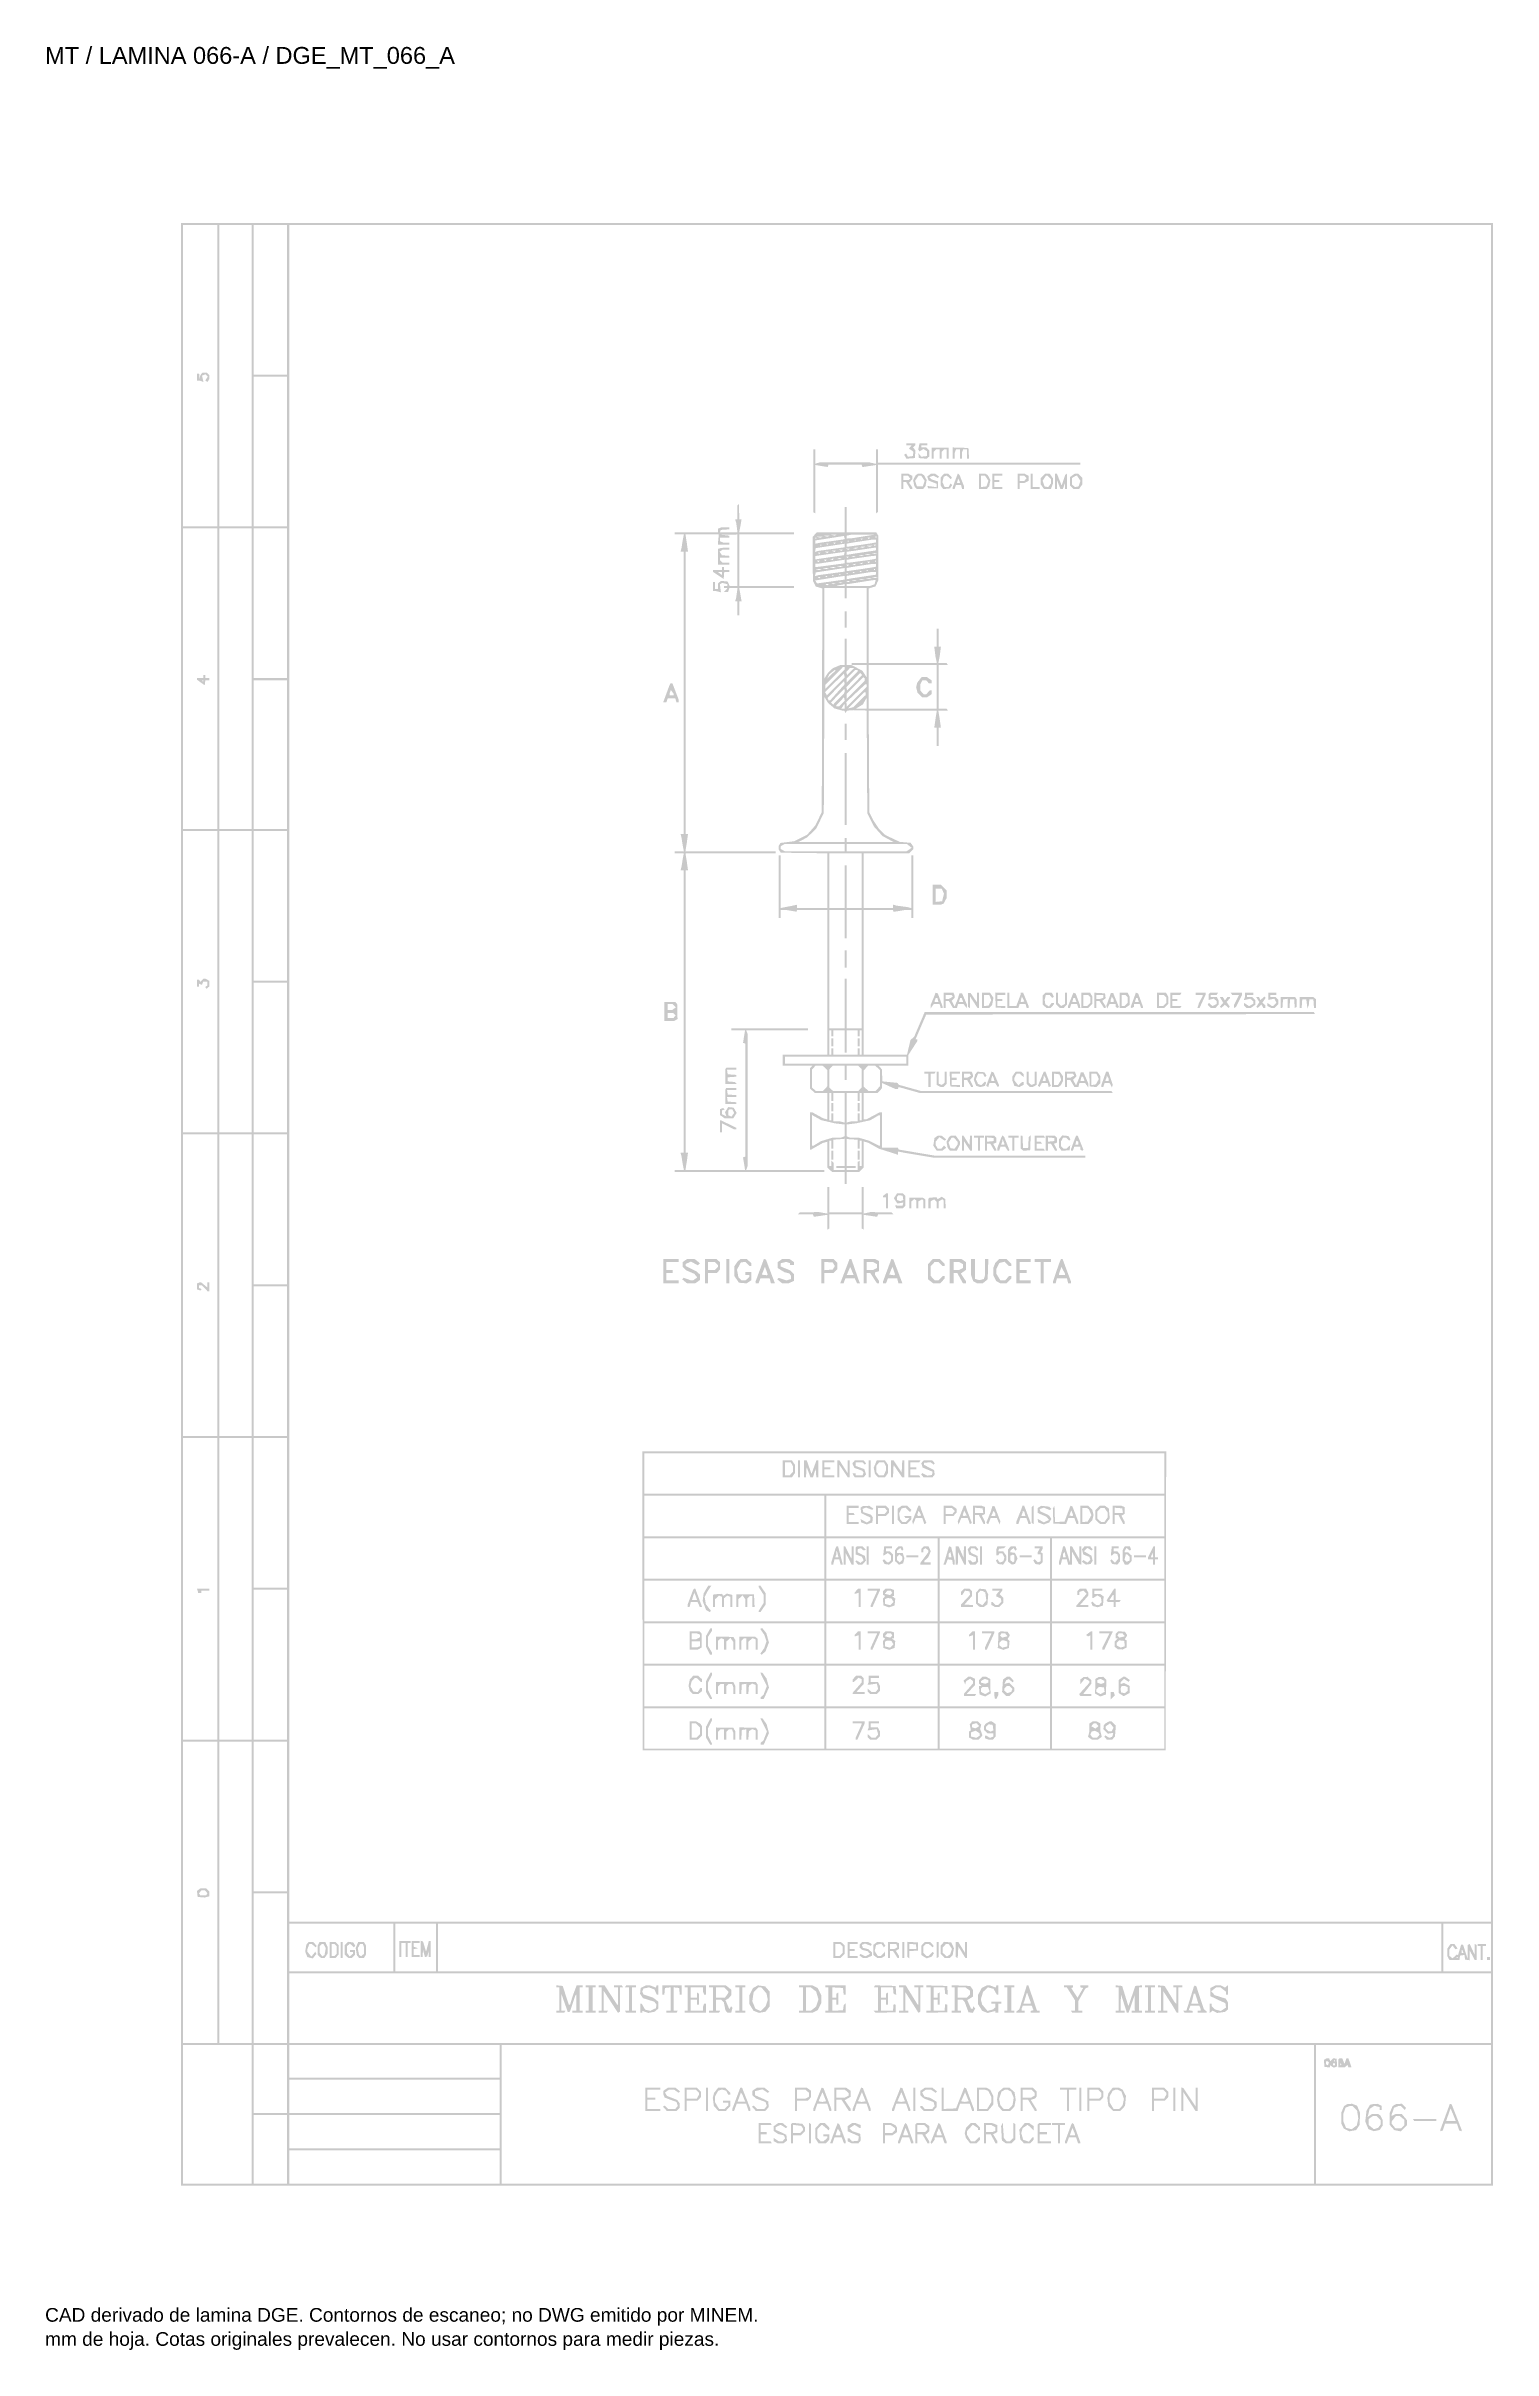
# Model space of a CAD drawing. Header units: millimetres. Extents: x 12 to 192, y 4 to 291.
import ezdxf

# ---------------------------------------------------------------- set-up
doc = ezdxf.new("R2010")
doc.units = ezdxf.units.MM
doc.layers.add('DGE_DATOS', color=7, linetype='Continuous', lineweight=0)
doc.layers.add('DGE_RELLENO', color=7, linetype='Continuous', lineweight=0)
doc.styles.add('DGE_ARIAL', font='arial.ttf')

msp = doc.modelspace()

# ---------------------------------------------------------------- texts
at = {"layer": 'DGE_DATOS', "style": 'DGE_ARIAL'}
for s, height, p in [('MT / LAMINA 066-A / DGE_MT_066_A', 2.1, (12, 289.0389)), ('CAD derivado de lamina DGE. Contornos de escaneo; no DWG emitido por MINEM.', 1.7, (12, 8)), ('mm de hoja. Cotas originales prevalecen. No usar contornos para medir piezas.', 1.7, (12, 5))]:
    msp.add_text(s, height=height, dxfattribs=at).set_placement(p)

# ---------------------------------------------------------------- hatches: boundary and pattern name
at = {"layer": 'DGE_RELLENO'}
h = msp.add_hatch(color=7, dxfattribs=at)
h.paths.add_polyline_path([(28.9148, 147.0843), (28.9148, 24.9193), (110.591, 24.9193), (192.2672, 24.9193), (192.2672, 147.0843), (192.2672, 269.2492), (110.591, 269.2492), (28.9148, 269.2492)], flags=0)
h.paths.add_polyline_path([(33.4489, 250.2318), (33.4489, 231.4663), (31.3078, 231.4663), (29.1667, 231.4663), (29.1667, 250.2318), (29.1667, 268.9973), (31.3078, 268.9973), (33.4489, 268.9973)], flags=0)
h.paths.add_polyline_path([(37.7311, 250.2318), (37.7311, 231.4663), (35.7159, 231.4663), (33.7008, 231.4663), (33.7008, 250.2318), (33.7008, 268.9973), (35.7159, 268.9973), (37.7311, 268.9973)], flags=0)
h.paths.add_polyline_path([(42.1392, 259.6775), (42.1392, 250.3577), (40.0611, 250.3577), (37.983, 250.3577), (37.983, 259.6775), (37.983, 268.9973), (40.0611, 268.9973), (42.1392, 268.9973)], flags=0)
h.paths.add_polyline_path([(192.0154, 163.3939), (192.0154, 57.7905), (117.2032, 57.7905), (42.3911, 57.7905), (42.3911, 163.3939), (42.3911, 268.9973), (117.2032, 268.9973), (192.0154, 268.9973)], flags=0)
h.paths.add_polyline_path([(42.1392, 240.7861), (42.1392, 231.4663), (40.0611, 231.4663), (37.983, 231.4663), (37.983, 240.7861), (37.983, 250.1059), (40.0611, 250.1059), (42.1392, 250.1059)], flags=0)
h.paths.add_polyline_path([(33.4489, 212.5118), (33.4489, 193.8092), (31.3078, 193.8092), (29.1667, 193.8092), (29.1667, 212.5118), (29.1667, 231.2144), (31.3078, 231.2144), (33.4489, 231.2144)], flags=0)
h.paths.add_polyline_path([(37.7311, 212.5118), (37.7311, 193.8092), (35.7159, 193.8092), (33.7008, 193.8092), (33.7008, 212.5118), (33.7008, 231.2144), (35.7159, 231.2144), (37.7311, 231.2144)], flags=0)
h.paths.add_polyline_path([(42.1392, 221.8946), (42.1392, 212.5748), (40.0611, 212.5748), (37.983, 212.5748), (37.983, 221.8946), (37.983, 231.2144), (40.0611, 231.2144), (42.1392, 231.2144)], flags=0)
h.paths.add_polyline_path([(42.1392, 203.0661), (42.1392, 193.8092), (40.0611, 193.8092), (37.983, 193.8092), (37.983, 203.0661), (37.983, 212.3229), (40.0611, 212.3229), (42.1392, 212.3229)], flags=0)
h.paths.add_polyline_path([(33.4489, 174.7918), (33.4489, 156.0263), (31.3078, 156.0263), (29.1667, 156.0263), (29.1667, 174.7918), (29.1667, 193.5573), (31.3078, 193.5573), (33.4489, 193.5573)], flags=0)
h.paths.add_polyline_path([(37.7311, 174.7918), (37.7311, 156.0263), (35.7159, 156.0263), (33.7008, 156.0263), (33.7008, 174.7918), (33.7008, 193.5573), (35.7159, 193.5573), (37.7311, 193.5573)], flags=0)
h.paths.add_polyline_path([(42.1392, 184.2375), (42.1392, 174.9177), (40.0611, 174.9177), (37.983, 174.9177), (37.983, 184.2375), (37.983, 193.5573), (40.0611, 193.5573), (42.1392, 193.5573)], flags=0)
h.paths.add_polyline_path([(42.1392, 165.3461), (42.1392, 156.0263), (40.0611, 156.0263), (37.983, 156.0263), (37.983, 165.3461), (37.983, 174.6659), (40.0611, 174.6659), (42.1392, 174.6659)], flags=0)
h.paths.add_polyline_path([(33.4489, 137.0088), (33.4489, 118.2433), (31.3078, 118.2433), (29.1667, 118.2433), (29.1667, 137.0088), (29.1667, 155.7744), (31.3078, 155.7744), (33.4489, 155.7744)], flags=0)
h.paths.add_polyline_path([(37.7311, 137.0088), (37.7311, 118.2433), (35.7159, 118.2433), (33.7008, 118.2433), (33.7008, 137.0088), (33.7008, 155.7744), (35.7159, 155.7744), (37.7311, 155.7744)], flags=0)
h.paths.add_polyline_path([(42.1392, 146.4546), (42.1392, 137.1348), (40.0611, 137.1348), (37.983, 137.1348), (37.983, 146.4546), (37.983, 155.7744), (40.0611, 155.7744), (42.1392, 155.7744)], flags=0)
h.paths.add_polyline_path([(42.1392, 127.5631), (42.1392, 118.2433), (40.0611, 118.2433), (37.983, 118.2433), (37.983, 127.5631), (37.983, 136.8829), (40.0611, 136.8829), (42.1392, 136.8829)], flags=0)
h.paths.add_polyline_path([(33.4489, 99.2258), (33.4489, 80.4603), (31.3078, 80.4603), (29.1667, 80.4603), (29.1667, 99.2258), (29.1667, 117.9914), (31.3078, 117.9914), (33.4489, 117.9914)], flags=0)
h.paths.add_polyline_path([(37.7311, 99.2258), (37.7311, 80.4603), (35.7159, 80.4603), (33.7008, 80.4603), (33.7008, 99.2258), (33.7008, 117.9914), (35.7159, 117.9914), (37.7311, 117.9914)], flags=0)
h.paths.add_polyline_path([(42.1392, 108.6716), (42.1392, 99.3518), (40.0611, 99.3518), (37.983, 99.3518), (37.983, 108.6716), (37.983, 117.9914), (40.0611, 117.9914), (42.1392, 117.9914)], flags=0)
h.paths.add_polyline_path([(42.1392, 89.7801), (42.1392, 80.4603), (40.0611, 80.4603), (37.983, 80.4603), (37.983, 89.7801), (37.983, 99.0999), (40.0611, 99.0999), (42.1392, 99.0999)], flags=0)
h.paths.add_polyline_path([(33.4489, 61.4429), (33.4489, 42.6773), (31.3078, 42.6773), (29.1667, 42.6773), (29.1667, 61.4429), (29.1667, 80.2084), (31.3078, 80.2084), (33.4489, 80.2084)], flags=0)
h.paths.add_polyline_path([(37.7311, 61.4429), (37.7311, 42.6773), (35.7159, 42.6773), (33.7008, 42.6773), (33.7008, 61.4429), (33.7008, 80.2084), (35.7159, 80.2084), (37.7311, 80.2084)], flags=0)
h.paths.add_polyline_path([(42.1392, 70.8886), (42.1392, 61.5688), (40.0611, 61.5688), (37.983, 61.5688), (37.983, 70.8886), (37.983, 80.2084), (40.0611, 80.2084), (42.1392, 80.2084)], flags=0)
h.paths.add_polyline_path([(42.1392, 51.9971), (42.1392, 42.6773), (40.0611, 42.6773), (37.983, 42.6773), (37.983, 51.9971), (37.983, 61.3169), (40.0611, 61.3169), (42.1392, 61.3169)], flags=0)
h.paths.add_polyline_path([(55.3636, 54.579), (55.3636, 51.6193), (48.8773, 51.6193), (42.3911, 51.6193), (42.3911, 54.579), (42.3911, 57.5386), (48.8773, 57.5386), (55.3636, 57.5386)], flags=0)
h.paths.add_polyline_path([(60.6533, 54.579), (60.6533, 51.6193), (58.1344, 51.6193), (55.6154, 51.6193), (55.6154, 54.579), (55.6154, 57.5386), (58.1344, 57.5386), (60.6533, 57.5386)], flags=0)
h.paths.add_polyline_path([(185.844, 54.579), (185.844, 51.6193), (123.3746, 51.6193), (60.9052, 51.6193), (60.9052, 54.579), (60.9052, 57.5386), (123.3746, 57.5386), (185.844, 57.5386)], flags=0)
h.paths.add_polyline_path([(192.0154, 54.579), (192.0154, 51.6193), (189.0556, 51.6193), (186.0959, 51.6193), (186.0959, 54.579), (186.0959, 57.5386), (189.0556, 57.5386), (192.0154, 57.5386)], flags=0)
h.paths.add_polyline_path([(192.0154, 47.0224), (192.0154, 42.6773), (117.2032, 42.6773), (42.3911, 42.6773), (42.3911, 47.0224), (42.3911, 51.3674), (117.2032, 51.3674), (192.0154, 51.3674)], flags=0)
h.paths.add_polyline_path([(37.7311, 33.7983), (37.7311, 25.1712), (33.4489, 25.1712), (29.1667, 25.1712), (29.1667, 33.7983), (29.1667, 42.4254), (33.4489, 42.4254), (37.7311, 42.4254)], flags=0)
h.paths.add_polyline_path([(42.1392, 38.2063), (42.1392, 33.9872), (40.0611, 33.9872), (37.983, 33.9872), (37.983, 38.2063), (37.983, 42.4254), (40.0611, 42.4254), (42.1392, 42.4254)], flags=0)
h.paths.add_polyline_path([(68.5879, 40.4104), (68.5879, 38.3953), (55.4895, 38.3953), (42.3911, 38.3953), (42.3911, 40.4104), (42.3911, 42.4254), (55.4895, 42.4254), (68.5879, 42.4254)], flags=0)
h.paths.add_polyline_path([(169.9747, 33.7983), (169.9747, 25.1712), (119.4073, 25.1712), (68.8398, 25.1712), (68.8398, 33.7983), (68.8398, 42.4254), (119.4073, 42.4254), (169.9747, 42.4254)], flags=0)
h.paths.add_polyline_path([(192.0154, 33.7983), (192.0154, 25.1712), (181.121, 25.1712), (170.2266, 25.1712), (170.2266, 33.7983), (170.2266, 42.4254), (181.121, 42.4254), (192.0154, 42.4254)], flags=0)
h.paths.add_polyline_path([(68.5879, 36.0653), (68.5879, 33.9872), (55.4895, 33.9872), (42.3911, 33.9872), (42.3911, 36.0653), (42.3911, 38.1434), (55.4895, 38.1434), (68.5879, 38.1434)], flags=0)
h.paths.add_polyline_path([(42.1392, 29.4533), (42.1392, 25.1712), (40.0611, 25.1712), (37.983, 25.1712), (37.983, 29.4533), (37.983, 33.7354), (40.0611, 33.7354), (42.1392, 33.7354)], flags=0)
h.paths.add_polyline_path([(68.5879, 31.6573), (68.5879, 29.5792), (55.4895, 29.5792), (42.3911, 29.5792), (42.3911, 31.6573), (42.3911, 33.7354), (55.4895, 33.7354), (68.5879, 33.7354)], flags=0)
h.paths.add_polyline_path([(68.5879, 27.2493), (68.5879, 25.1712), (55.4895, 25.1712), (42.3911, 25.1712), (42.3911, 27.2493), (42.3911, 29.3273), (55.4895, 29.3273), (68.5879, 29.3273)], flags=0)
h.paths.add_polyline_path([(31.4627, 250.4522), (31.3349, 250.2948), (31.273, 250.0429), (31.2111, 249.791), (31.1965, 250.1373), (31.1818, 250.4837), (31.0559, 250.4837), (30.93, 250.4837), (30.93, 250.0429), (30.93, 249.6021), (31.1086, 249.6021), (31.2872, 249.6021), (31.5006, 249.5202), (31.714, 249.4383), (31.6268, 249.8352), (31.5396, 250.232), (31.747, 250.3116), (31.9545, 250.3912), (32.1003, 250.2454), (32.2461, 250.0996), (32.0944, 249.8567), (31.9427, 249.6138), (32.0801, 249.5288), (32.2176, 249.4439), (32.3275, 249.6174), (32.4375, 249.791), (32.4394, 250.0492), (32.4413, 250.3074), (32.2902, 250.4585), (32.139, 250.6096), (31.8648, 250.6096), (31.5905, 250.6096)], flags=0)
h.paths.add_polyline_path([(119.2184, 241.6677), (119.2184, 241.5417), (119.5486, 241.5417), (119.8789, 241.5417), (119.7175, 241.3472), (119.5561, 241.1527), (119.8352, 240.9572), (120.1143, 240.7617), (120.0757, 240.4905), (120.037, 240.2193), (119.7335, 240.1764), (119.43, 240.1336), (119.3165, 240.3365), (119.2029, 240.5395), (119.0843, 240.4662), (118.9658, 240.3929), (119.1002, 240.1419), (119.2345, 239.8908), (119.7617, 239.9291), (120.2889, 239.9674), (120.3285, 240.4485), (120.3681, 240.9296), (120.2142, 241.115), (120.0603, 241.3005), (120.2061, 241.4463), (120.3519, 241.5921), (120.3519, 241.6928), (120.3519, 241.7936), (119.7851, 241.7936), (119.2184, 241.7936)], flags=0)
h.paths.add_polyline_path([(120.7934, 241.4188), (120.711, 241.0441), (120.7892, 240.9177), (120.8673, 240.7912), (121.1138, 240.9451), (121.3603, 241.0991), (121.5803, 240.9603), (121.8003, 240.8216), (121.8003, 240.5204), (121.8003, 240.2193), (121.4432, 240.1784), (121.0861, 240.1375), (120.9042, 240.3673), (120.7223, 240.5971), (120.7575, 240.2823), (120.7927, 239.9674), (121.2738, 239.9278), (121.7549, 239.8882), (121.935, 240.0377), (122.1151, 240.1872), (122.1151, 240.5406), (122.1151, 240.894), (121.9172, 241.0919), (121.7193, 241.2898), (121.4134, 241.2898), (121.1076, 241.2898), (121.1076, 241.4158), (121.1076, 241.5417), (121.4854, 241.5417), (121.8632, 241.5417), (121.8632, 241.6677), (121.8632, 241.7936), (121.3695, 241.7936), (120.8757, 241.7936)], flags=0)
h.paths.add_polyline_path([(122.367, 240.5782), (122.367, 239.9045), (122.493, 239.9045), (122.6189, 239.9045), (122.6189, 240.3201), (122.6189, 240.7357), (122.77, 240.8868), (122.9212, 241.0379), (123.1479, 241.0379), (123.3746, 241.0379), (123.3746, 240.4712), (123.3746, 239.9045), (123.5005, 239.9045), (123.6265, 239.9045), (123.6265, 240.3201), (123.6265, 240.7357), (123.7776, 240.8868), (123.9287, 241.0379), (124.0925, 241.0379), (124.2562, 241.0379), (124.2562, 240.4712), (124.2562, 239.9045), (124.3822, 239.9045), (124.5081, 239.9045), (124.5081, 240.5941), (124.5081, 241.2837), (123.4376, 241.2678), (122.367, 241.2519)], flags=0)
h.paths.add_polyline_path([(125.0119, 240.5975), (125.0119, 239.9045), (125.1378, 239.9045), (125.2638, 239.9045), (125.2638, 240.272), (125.2638, 240.6395), (125.3402, 240.8387), (125.4167, 241.0379), (125.6551, 241.0379), (125.8935, 241.0379), (125.8935, 240.4712), (125.8935, 239.9045), (126.0195, 239.9045), (126.1454, 239.9045), (126.1454, 240.272), (126.1454, 240.6395), (126.2219, 240.8387), (126.2983, 241.0379), (126.5367, 241.0379), (126.7751, 241.0379), (126.7751, 240.4712), (126.7751, 239.9045), (126.9077, 239.9045), (127.0402, 239.9045), (127.0021, 240.5657), (126.9641, 241.2269), (125.988, 241.2587), (125.0119, 241.2905)], flags=0)
h.paths.add_polyline_path([(107.6313, 237.1411), (107.6313, 233.2443), (107.7572, 233.1665), (107.8832, 233.0887), (107.8832, 236.0971), (107.8832, 239.1056), (108.6632, 238.9799), (109.4433, 238.8543), (109.4924, 239.0016), (109.5415, 239.1488), (111.5986, 239.1488), (113.6557, 239.1488), (113.7058, 238.9985), (113.7559, 238.8483), (114.5979, 238.9741), (115.44, 239.1), (115.44, 236.0943), (115.44, 233.0887), (115.5659, 233.1665), (115.6919, 233.2443), (115.6919, 236.1966), (115.6919, 239.1488), (128.2865, 239.1488), (140.8811, 239.1488), (140.8811, 239.2747), (140.8811, 239.4007), (128.2865, 239.4007), (115.6919, 239.4007), (115.6919, 240.2193), (115.6919, 241.0379), (115.5659, 241.0379), (115.44, 241.0379), (115.44, 240.1463), (115.44, 239.2547), (115.0306, 239.3454), (114.6213, 239.436), (111.5132, 239.4297), (108.405, 239.4234), (108.1441, 239.3406), (107.8832, 239.2578), (107.8832, 240.1479), (107.8832, 241.0379), (107.7572, 241.0379), (107.6313, 241.0379)], flags=0)
h.paths.add_polyline_path([(118.5886, 237.0707), (118.5886, 236.1262), (118.7146, 236.1262), (118.8405, 236.1262), (118.8405, 236.567), (118.8405, 237.0078), (119.017, 237.0078), (119.1935, 237.0078), (119.4536, 236.567), (119.7136, 236.1262), (119.8438, 236.1262), (119.974, 236.1262), (119.974, 236.2241), (119.974, 236.322), (119.7726, 236.6096), (119.5711, 236.8972), (119.7726, 237.1198), (119.974, 237.3425), (119.974, 237.5485), (119.974, 237.7546), (119.7304, 237.8849), (119.4868, 238.0153), (119.0377, 238.0153), (118.5886, 238.0153)], flags=0)
h.paths.add_polyline_path([(119.5797, 237.5944), (119.72, 237.4254), (119.6371, 237.3425), (119.5542, 237.2596), (119.1974, 237.2596), (118.8405, 237.2596), (118.8405, 237.5115), (118.8405, 237.7634), (119.14, 237.7634), (119.4394, 237.7634)], flags=0)
h.paths.add_polyline_path([(120.5282, 237.9189), (120.3896, 237.8264), (120.2321, 237.5276), (120.0746, 237.2289), (120.151, 236.8469), (120.2274, 236.465), (120.368, 236.2956), (120.5087, 236.1262), (120.9186, 236.1262), (121.3286, 236.1262), (121.4692, 236.2956), (121.6098, 236.465), (121.6862, 236.8469), (121.7626, 237.2289), (121.6051, 237.5276), (121.4477, 237.8264), (121.3091, 237.9189), (121.1705, 238.0114), (120.9186, 238.0114), (120.6667, 238.0114)], flags=0)
h.paths.add_polyline_path([(121.3054, 237.4526), (121.5091, 237.1418), (121.3923, 236.7914), (121.2755, 236.441), (120.9186, 236.441), (120.5618, 236.441), (120.445, 236.7914), (120.3282, 237.1418), (120.5319, 237.4526), (120.7355, 237.7634), (120.9186, 237.7634), (121.1017, 237.7634)], flags=0)
h.paths.add_polyline_path([(122.0608, 237.8483), (121.8324, 237.6813), (121.9135, 237.4255), (121.9947, 237.1697), (122.4957, 236.9729), (122.9967, 236.7761), (122.9967, 236.56), (122.9967, 236.3438), (122.4198, 236.4229), (121.8429, 236.502), (121.8951, 236.3455), (121.9472, 236.1891), (122.5664, 236.1891), (123.1857, 236.1891), (123.1857, 236.6187), (123.1857, 237.0483), (122.7819, 237.1854), (122.3781, 237.3226), (122.2339, 237.4675), (122.0898, 237.6125), (122.3496, 237.6949), (122.6094, 237.7774), (122.8768, 237.6342), (123.1443, 237.4911), (123.2277, 237.5746), (123.3112, 237.6581), (123.0669, 237.8367), (122.8227, 238.0153), (122.5559, 238.0153), (122.2892, 238.0153)], flags=0)
h.paths.add_polyline_path([(123.709, 237.785), (123.5005, 237.5547), (123.5005, 237.0534), (123.5005, 236.5521), (123.6635, 236.3292), (123.8265, 236.1063), (124.2491, 236.1477), (124.6716, 236.1891), (124.8058, 236.4035), (124.94, 236.6178), (124.8406, 236.7173), (124.7411, 236.8167), (124.6183, 236.5974), (124.4956, 236.378), (124.2473, 236.378), (123.9989, 236.378), (123.8597, 236.6836), (123.7205, 236.9892), (123.8032, 237.3187), (123.8859, 237.6483), (124.0757, 237.7211), (124.2656, 237.794), (124.5136, 237.5696), (124.7615, 237.3452), (124.844, 237.4276), (124.9264, 237.51), (124.6977, 237.7626), (124.4691, 238.0153), (124.1932, 238.0153), (123.9174, 238.0153)], flags=0)
h.paths.add_polyline_path([(125.5075, 237.6895), (125.3641, 237.3226), (125.188, 236.8345), (125.0119, 236.3464), (125.0119, 236.2363), (125.0119, 236.1262), (125.1293, 236.1262), (125.2468, 236.1262), (125.3268, 236.378), (125.4067, 236.6299), (125.7249, 236.6299), (126.043, 236.6299), (126.1089, 236.378), (126.1748, 236.1262), (126.286, 236.1262), (126.3973, 236.1262), (126.3973, 236.3104), (126.3973, 236.4947), (126.1364, 237.1605), (125.8755, 237.8264), (125.7632, 237.9414), (125.651, 238.0563)], flags=0)
h.paths.add_polyline_path([(125.8916, 236.9763), (125.8935, 236.8818), (125.7164, 236.8818), (125.5393, 236.8818), (125.6079, 237.1443), (125.6766, 237.4069), (125.7831, 237.2388), (125.8897, 237.0707)], flags=0)
h.paths.add_polyline_path([(128.2865, 237.0707), (128.2865, 236.1262), (128.7749, 236.1262), (129.2632, 236.1262), (129.4038, 236.2956), (129.5445, 236.465), (129.6208, 236.8469), (129.6972, 237.2289), (129.5398, 237.5276), (129.3823, 237.8264), (129.2437, 237.9189), (129.1051, 238.0114), (128.6958, 238.0134), (128.2865, 238.0153)], flags=0)
h.paths.add_polyline_path([(129.24, 237.4526), (129.4437, 237.1418), (129.3277, 236.7914), (129.2117, 236.441), (128.875, 236.4012), (128.5384, 236.3613), (128.5384, 237.0624), (128.5384, 237.7634), (128.7874, 237.7634), (129.0364, 237.7634)], flags=0)
h.paths.add_polyline_path([(129.9238, 237.0707), (129.9238, 236.1262), (130.5535, 236.1262), (131.1833, 236.1262), (131.1833, 236.2521), (131.1833, 236.378), (130.6795, 236.378), (130.1757, 236.378), (130.1757, 236.6929), (130.1757, 237.0078), (130.4906, 237.0078), (130.8054, 237.0078), (130.8054, 237.1337), (130.8054, 237.2596), (130.4906, 237.2596), (130.1757, 237.2596), (130.1757, 237.5115), (130.1757, 237.7634), (130.6795, 237.7634), (131.1833, 237.7634), (131.1833, 237.8894), (131.1833, 238.0153), (130.5535, 238.0153), (129.9238, 238.0153)], flags=0)
h.paths.add_polyline_path([(133.0725, 237.0707), (133.0725, 236.1262), (133.1984, 236.1262), (133.3243, 236.1262), (133.3243, 236.504), (133.3243, 236.8818), (133.6475, 236.8818), (133.9706, 236.8818), (134.2143, 237.0122), (134.4579, 237.1426), (134.4579, 237.4486), (134.4579, 237.7546), (134.2143, 237.8849), (133.9706, 238.0153), (133.5215, 238.0153), (133.0725, 238.0153)], flags=0)
h.paths.add_polyline_path([(134.0518, 237.6153), (134.2, 237.4671), (134.0616, 237.3004), (133.9232, 237.1337), (133.6238, 237.1337), (133.3243, 237.1337), (133.3243, 237.4486), (133.3243, 237.7634), (133.614, 237.7634), (133.9037, 237.7634)], flags=0)
h.paths.add_polyline_path([(134.7098, 237.0707), (134.7098, 236.1262), (135.2765, 236.1262), (135.8433, 236.1262), (135.8433, 236.2521), (135.8433, 236.378), (135.4025, 236.378), (134.9616, 236.378), (134.9616, 237.1967), (134.9616, 238.0153), (134.8357, 238.0153), (134.7098, 238.0153)], flags=0)
h.paths.add_polyline_path([(136.226, 237.7397), (135.9692, 237.464), (135.9692, 237.075), (135.9692, 236.686), (136.1653, 236.4061), (136.3613, 236.1262), (136.7981, 236.1262), (137.2349, 236.1262), (137.3577, 236.4492), (137.4806, 236.7723), (137.4806, 237.1139), (137.4806, 237.4555), (137.2845, 237.7354), (137.0885, 238.0153), (136.7856, 238.0153), (136.4828, 238.0153)], flags=0)
h.paths.add_polyline_path([(137.0308, 237.5655), (137.2287, 237.3676), (137.2287, 237.0858), (137.2287, 236.804), (137.0629, 236.5773), (136.8972, 236.3507), (136.664, 236.3958), (136.4309, 236.441), (136.3142, 236.7914), (136.1974, 237.1418), (136.4011, 237.4526), (136.6048, 237.7634), (136.7188, 237.7634), (136.8329, 237.7634)], flags=0)
h.paths.add_polyline_path([(137.7325, 237.0707), (137.7325, 236.1262), (137.8584, 236.1262), (137.9844, 236.1262), (137.9936, 236.6614), (138.0029, 237.1967), (138.2086, 236.6614), (138.4143, 236.1262), (138.5667, 236.1262), (138.719, 236.1262), (138.8455, 236.4725), (138.972, 236.8188), (138.982, 236.4725), (138.9919, 236.1262), (139.1179, 236.1262), (139.2438, 236.1262), (139.2438, 237.0782), (139.2438, 238.0302), (139.1275, 237.9583), (139.0112, 237.8864), (138.7912, 237.2267), (138.5713, 236.567), (138.3896, 237.0078), (138.2079, 237.4486), (138.0993, 237.7319), (137.9906, 238.0153), (137.8615, 238.0153), (137.7325, 238.0153)], flags=0)
h.paths.add_polyline_path([(139.9016, 237.8192), (139.6217, 237.6232), (139.6217, 237.0726), (139.6217, 236.522), (139.8196, 236.3241), (140.0175, 236.1262), (140.3792, 236.1262), (140.7409, 236.1262), (140.937, 236.4061), (141.133, 236.686), (141.133, 237.0988), (141.133, 237.5115), (140.8811, 237.7634), (140.6292, 238.0153), (140.4054, 238.0153), (140.1815, 238.0153)], flags=0)
h.paths.add_polyline_path([(140.7011, 237.4526), (140.9048, 237.1418), (140.7881, 236.7914), (140.6713, 236.441), (140.4553, 236.3991), (140.2393, 236.3572), (140.0564, 236.509), (139.8736, 236.6608), (139.8736, 237.0799), (139.8736, 237.499), (140.094, 237.6274), (140.3144, 237.7558), (140.4059, 237.7596), (140.4975, 237.7634)], flags=0)
h.paths.add_polyline_path([(98.2798, 234.1642), (98.1853, 234.0691), (98.1853, 233.2085), (98.1853, 232.3479), (98.0509, 232.3479), (97.9164, 232.3479), (97.9807, 232.1275), (98.045, 231.9071), (98.1295, 231.3088), (98.2139, 230.7106), (97.1186, 230.7106), (96.0232, 230.7106), (96.075, 230.868), (96.1268, 231.0255), (96.6523, 231.0642), (97.1777, 231.1029), (97.1777, 231.2216), (97.1777, 231.3403), (96.6843, 231.3403), (96.1908, 231.3403), (95.9916, 231.2639), (95.7923, 231.1874), (95.7923, 230.949), (95.7923, 230.7106), (93.0845, 230.7106), (90.3766, 230.7106), (90.3766, 230.5847), (90.3766, 230.4587), (90.9534, 230.4587), (91.5302, 230.4587), (91.4615, 230.1124), (91.3928, 229.766), (91.3145, 229.2622), (91.2363, 228.7585), (91.1758, 228.5381), (91.1153, 228.3177), (91.3127, 228.3177), (91.5102, 228.3177), (91.5102, 210.7486), (91.5102, 193.1795), (91.3127, 193.1795), (91.1153, 193.1795), (91.1758, 192.9591), (91.2363, 192.7387), (91.3145, 192.2349), (91.3928, 191.7312), (91.4615, 191.3848), (91.5302, 191.0385), (90.9534, 191.0385), (90.3766, 191.0385), (90.3766, 190.9125), (90.3766, 190.7866), (90.9534, 190.7866), (91.5302, 190.7866), (91.4615, 190.4402), (91.3928, 190.0939), (91.3145, 189.5901), (91.2363, 189.0864), (91.1758, 188.866), (91.1153, 188.6456), (91.3127, 188.6456), (91.5102, 188.6456), (91.5102, 171.0765), (91.5102, 153.5074), (91.3127, 153.5074), (91.1153, 153.5074), (91.1758, 153.287), (91.2363, 153.0666), (91.3145, 152.5628), (91.3928, 152.059), (91.4615, 151.7127), (91.5302, 151.3664), (90.9534, 151.3664), (90.3766, 151.3664), (90.3766, 151.2404), (90.3766, 151.1145), (99.6967, 151.1145), (109.0167, 151.1145), (109.0167, 151.2404), (109.0167, 151.3664), (104.1543, 151.3664), (99.2919, 151.3664), (99.3738, 151.5799), (99.4558, 151.7935), (99.4558, 160.0564), (99.4558, 168.3193), (99.3738, 168.5329), (99.2919, 168.7465), (103.1467, 168.7465), (107.0016, 168.7465), (107.0016, 168.8725), (107.0016, 168.9984), (102.2156, 168.9984), (97.4296, 168.9984), (97.4296, 168.8725), (97.4296, 168.7465), (98.2896, 168.7465), (99.1496, 168.7465), (99.024, 167.9665), (98.8984, 167.1864), (99.0456, 167.1373), (99.1929, 167.0883), (99.1929, 160.0564), (99.1929, 153.0246), (99.0456, 152.9755), (98.8984, 152.9264), (99.024, 152.1464), (99.1496, 151.3664), (95.4397, 151.3664), (91.7299, 151.3664), (91.8155, 151.9016), (91.9012, 152.4369), (91.9747, 152.9721), (92.0482, 153.5074), (91.9051, 153.5074), (91.762, 153.5074), (91.762, 171.0765), (91.762, 188.6456), (91.9051, 188.6456), (92.0482, 188.6456), (91.9747, 189.1808), (91.9012, 189.7161), (91.8155, 190.2513), (91.7299, 190.7866), (97.3506, 190.7866), (102.9713, 190.7866), (102.9713, 190.9125), (102.9713, 191.0385), (97.3506, 191.0385), (91.7299, 191.0385), (91.8155, 191.5737), (91.9012, 192.109), (91.9747, 192.6442), (92.0482, 193.1795), (91.9051, 193.1795), (91.762, 193.1795), (91.762, 210.7486), (91.762, 228.3177), (91.9051, 228.3177), (92.0482, 228.3177), (91.9747, 228.8529), (91.9012, 229.3882), (91.8155, 229.9235), (91.7299, 230.4587), (93.8056, 230.4587), (95.8813, 230.4587), (95.8208, 229.829), (95.7603, 229.1993), (96.469, 229.1993), (97.1777, 229.1993), (97.1777, 229.3252), (97.1777, 229.4512), (96.8102, 229.4512), (96.4427, 229.4512), (96.2434, 229.5276), (96.0442, 229.6041), (96.0442, 229.8425), (96.0442, 230.0809), (96.611, 230.0809), (97.1777, 230.0809), (97.1777, 230.1992), (97.1777, 230.3176), (96.7054, 230.367), (96.2331, 230.4164), (97.2092, 230.4375), (98.1853, 230.4587), (98.1853, 227.2472), (98.1853, 224.0356), (97.7114, 224.0356), (97.2375, 224.0356), (97.1131, 224.319), (96.9888, 224.6023), (96.5713, 224.6424), (96.1537, 224.6825), (95.973, 224.5325), (95.7923, 224.3826), (95.7923, 224.0202), (95.7923, 223.6578), (95.6034, 223.6578), (95.4145, 223.6578), (95.4145, 224.0986), (95.4145, 224.5394), (95.2885, 224.5394), (95.1626, 224.5394), (95.1626, 223.9726), (95.1626, 223.4059), (95.383, 223.4042), (95.6034, 223.4024), (95.8764, 223.3292), (96.1494, 223.256), (96.0824, 223.7554), (96.0154, 224.2548), (96.1629, 224.346), (96.3104, 224.4371), (96.6181, 224.3599), (96.9258, 224.2827), (96.9258, 224.1591), (96.9258, 224.0356), (96.7369, 224.0356), (96.548, 224.0356), (96.548, 223.9097), (96.548, 223.7837), (96.7564, 223.7837), (96.9649, 223.7837), (96.7369, 223.5318), (96.509, 223.2799), (96.7719, 223.2799), (97.0348, 223.2799), (97.1148, 223.5318), (97.1947, 223.7837), (97.7043, 223.7837), (98.2139, 223.7837), (98.1295, 223.1855), (98.045, 222.5873), (97.9807, 222.3669), (97.9164, 222.1465), (98.0509, 222.1465), (98.1853, 222.1465), (98.1853, 221.2649), (98.1853, 220.3832), (98.3113, 220.3832), (98.4372, 220.3832), (98.4372, 221.2649), (98.4372, 222.1465), (98.5772, 222.1465), (98.7171, 222.1465), (98.6358, 222.6187), (98.5545, 223.091), (98.4859, 223.4374), (98.4172, 223.7837), (101.8278, 223.7837), (105.2383, 223.7837), (105.2383, 223.9097), (105.2383, 224.0356), (101.8378, 224.0356), (98.4372, 224.0356), (98.4372, 227.2472), (98.4372, 230.4587), (101.8378, 230.4587), (105.2383, 230.4587), (105.2383, 230.5847), (105.2383, 230.7106), (101.8278, 230.7106), (98.4172, 230.7106), (98.4859, 231.0569), (98.5545, 231.4033), (98.6358, 231.8756), (98.7171, 232.3479), (98.5825, 232.3479), (98.4478, 232.3479), (98.411, 233.3036), (98.3742, 234.2594)], flags=0)
h.paths.add_polyline_path([(111.5356, 232.2849), (111.5356, 230.7106), (109.7943, 230.7106), (108.053, 230.7106), (107.8045, 230.4272), (107.556, 230.1439), (107.5758, 227.4274), (107.5956, 224.711), (107.7709, 224.3464), (107.9462, 223.9817), (108.3581, 223.8637), (108.7701, 223.7458), (108.736, 209.8165), (108.7018, 195.8873), (108.2909, 195.0531), (107.88, 194.2189), (107.3712, 193.6409), (106.8624, 193.0628), (106.0641, 192.6699), (105.2659, 192.2769), (104.4156, 192.1715), (103.5653, 192.066), (103.4591, 191.8986), (103.353, 191.7312), (103.353, 191.4793), (103.353, 191.2274), (103.4722, 191.0385), (103.5915, 190.8496), (106.493, 190.8115), (109.3945, 190.7734), (109.3945, 187.3795), (109.3945, 183.9857), (107.5053, 183.9857), (105.6161, 183.9857), (105.6161, 184.177), (105.6161, 184.3683), (105.3328, 184.3087), (105.0494, 184.2492), (104.382, 184.1174), (103.7146, 183.9857), (103.6578, 183.9857), (103.601, 183.9857), (103.601, 187.2602), (103.601, 190.5347), (103.4751, 190.5347), (103.3491, 190.5347), (103.3491, 186.6305), (103.3491, 182.7262), (103.4751, 182.7262), (103.601, 182.7262), (103.601, 183.23), (103.601, 183.7338), (103.9474, 183.7263), (104.2937, 183.7188), (104.9234, 183.6141), (105.5532, 183.5094), (105.5952, 183.6216), (105.6371, 183.7338), (107.5158, 183.7338), (109.3945, 183.7338), (109.3945, 174.7288), (109.3945, 165.7239), (106.6237, 165.7239), (103.8529, 165.7239), (103.8529, 165.0312), (103.8529, 164.3385), (105.7043, 164.3385), (107.5557, 164.3385), (107.4046, 164.1874), (107.2535, 164.0362), (107.2535, 162.761), (107.2535, 161.4857), (107.5449, 161.2119), (107.8364, 160.938), (108.6155, 160.938), (109.3945, 160.938), (109.3945, 159.2923), (109.3945, 157.6465), (109.1112, 157.7307), (108.8278, 157.8148), (108.1685, 158.18), (107.5092, 158.5451), (107.3813, 158.5451), (107.2535, 158.5451), (107.2535, 156.2152), (107.2535, 153.8852), (107.3043, 153.8852), (107.3552, 153.8852), (108.0971, 154.3046), (108.8391, 154.7239), (109.1168, 154.7966), (109.3945, 154.8692), (109.3945, 153.2657), (109.3945, 151.6621), (109.686, 151.3883), (109.9775, 151.1145), (110.7566, 151.1145), (111.5356, 151.1145), (111.5356, 150.3588), (111.5356, 149.6031), (111.6616, 149.6031), (111.7875, 149.6031), (111.7875, 150.3588), (111.7875, 151.1145), (112.5842, 151.1145), (113.3809, 151.1145), (113.6548, 151.406), (113.9286, 151.6974), (113.9286, 153.3036), (113.9286, 154.9097), (114.212, 154.8256), (114.4954, 154.7414), (115.1605, 154.373), (115.8257, 154.0046), (116.8518, 153.6804), (117.878, 153.3563), (118.0444, 153.2924), (118.2108, 153.2286), (118.2108, 153.4409), (118.2108, 153.6533), (118.5571, 153.5827), (118.9035, 153.5122), (120.8098, 153.1949), (122.7161, 152.8777), (132.1135, 152.8777), (141.5109, 152.8777), (141.5109, 153.0036), (141.5109, 153.1296), (132.1787, 153.1296), (122.8465, 153.1296), (120.5601, 153.5141), (118.2738, 153.8986), (118.2318, 154.0178), (118.1898, 154.1371), (117.1927, 154.1371), (116.1956, 154.1371), (116.1956, 156.3411), (116.1956, 158.5451), (116.0627, 158.5451), (115.9298, 158.5451), (115.0991, 158.1043), (114.2685, 157.6635), (114.0985, 157.6635), (113.9286, 157.6635), (113.9286, 159.3008), (113.9286, 160.938), (114.7883, 160.938), (115.6479, 160.938), (115.9218, 161.2295), (116.1956, 161.521), (116.1956, 161.854), (116.1956, 162.1869), (117.026, 161.8144), (117.8564, 161.4418), (118.0231, 161.4418), (118.1898, 161.4418), (118.2318, 161.5609), (118.2738, 161.68), (119.5962, 161.3098), (120.9186, 160.9396), (132.9225, 160.9388), (144.9263, 160.938), (144.8484, 161.064), (144.7706, 161.1899), (132.9076, 161.1907), (121.0446, 161.1916), (119.6608, 161.5779), (118.2771, 161.9642), (118.2043, 162.0819), (118.1316, 162.1996), (117.1951, 162.293), (116.2586, 162.3864), (116.22, 163.14), (116.1813, 163.8937), (115.98, 164.1161), (115.7788, 164.3385), (117.6245, 164.3385), (119.4702, 164.3385), (119.4729, 164.9997), (119.4756, 165.6609), (120.0397, 166.5316), (120.6038, 167.4024), (120.6038, 167.5077), (120.6038, 167.613), (120.4885, 167.613), (120.3733, 167.613), (121.0381, 169.1558), (121.7029, 170.6986), (145.909, 170.7304), (170.1152, 170.7623), (170.0375, 170.8879), (169.9599, 171.0135), (145.7372, 171.0135), (121.5146, 171.0135), (120.8576, 169.4707), (120.2005, 167.9279), (119.9769, 167.739), (119.7533, 167.5501), (119.5352, 166.637), (119.3172, 165.7239), (116.6229, 165.7239), (113.9286, 165.7239), (113.9286, 174.7288), (113.9286, 183.7338), (115.7443, 183.7338), (117.5601, 183.7338), (117.602, 183.6092), (117.644, 183.4846), (118.3997, 183.6084), (119.1554, 183.7323), (119.5017, 183.733), (119.8481, 183.7338), (119.8481, 183.23), (119.8481, 182.7262), (119.974, 182.7262), (120.1, 182.7262), (120.1, 186.6305), (120.1, 190.5347), (119.974, 190.5347), (119.8481, 190.5347), (119.8481, 187.2465), (119.8481, 183.9583), (119.5647, 184.0259), (119.2813, 184.0935), (118.6516, 184.1761), (118.0219, 184.2587), (117.8015, 184.3196), (117.5811, 184.3805), (117.5811, 184.1831), (117.5811, 183.9857), (115.7548, 183.9857), (113.9286, 183.9857), (113.9286, 187.3861), (113.9286, 190.7866), (116.7624, 190.7866), (119.5962, 190.7866), (119.8481, 191.0385), (120.1, 191.2904), (120.1, 191.4552), (120.1, 191.62), (119.9322, 191.8495), (119.7644, 192.0789), (119.0821, 192.1407), (118.3997, 192.2025), (117.5181, 192.6186), (116.6365, 193.0347), (116.246, 193.4033), (115.8556, 193.7719), (115.4869, 194.3258), (115.1181, 194.8797), (114.8697, 195.3835), (114.6213, 195.8873), (114.5824, 202.2159), (114.5435, 208.5446), (118.7862, 208.5446), (123.0289, 208.5446), (122.9432, 208.0093), (122.8576, 207.4741), (122.7841, 206.9388), (122.7106, 206.4035), (122.8537, 206.4035), (122.9967, 206.4035), (122.9967, 205.2701), (122.9967, 204.1366), (123.1227, 204.1366), (123.2486, 204.1366), (123.2486, 205.2701), (123.2486, 206.4035), (123.3917, 206.4035), (123.5348, 206.4035), (123.4613, 206.9388), (123.3878, 207.4741), (123.3021, 208.0093), (123.2164, 208.5446), (123.8067, 208.5446), (124.397, 208.5446), (124.3192, 208.6705), (124.2413, 208.7965), (123.745, 208.7965), (123.2486, 208.7965), (123.2486, 211.5043), (123.2486, 214.212), (123.8228, 214.212), (124.397, 214.212), (124.3192, 214.338), (124.2413, 214.4639), (123.7292, 214.4639), (123.2172, 214.4639), (123.3023, 214.8732), (123.3875, 215.2825), (123.4615, 215.8808), (123.5356, 216.479), (123.3921, 216.479), (123.2486, 216.479), (123.2486, 217.6125), (123.2486, 218.746), (123.1227, 218.746), (122.9967, 218.746), (122.9967, 217.6125), (122.9967, 216.479), (122.8533, 216.479), (122.7098, 216.479), (122.7838, 215.8808), (122.8579, 215.2825), (122.9431, 214.8732), (123.0282, 214.4639), (118.7933, 214.4639), (114.5583, 214.4639), (114.5583, 219.1056), (114.5583, 223.7473), (114.9677, 223.8645), (115.377, 223.9817), (115.5573, 224.355), (115.7377, 224.7283), (115.7497, 227.499), (115.7617, 230.2698), (115.6335, 230.4902), (115.5053, 230.7106), (113.6464, 230.7106), (111.7875, 230.7106), (111.7875, 232.2849), (111.7875, 233.8592), (111.6616, 233.8592), (111.5356, 233.8592)], flags=0)
h.paths.add_polyline_path([(110.436, 230.3761), (110.281, 230.3134), (110.0582, 230.3714), (109.8354, 230.4295), (110.2132, 230.4342), (110.591, 230.4388)], flags=0)
h.paths.add_polyline_path([(113.8027, 230.2016), (112.3543, 229.9737), (112.0709, 229.9643), (111.7875, 229.9549), (111.7875, 230.1351), (111.7875, 230.3152), (112.0709, 230.3698), (112.3543, 230.4244), (113.8027, 230.4269), (115.251, 230.4294)], flags=0)
h.paths.add_polyline_path([(109.5544, 230.2502), (109.3993, 230.1874), (109.1765, 230.2455), (108.9537, 230.3035), (109.3316, 230.3082), (109.7094, 230.3129)], flags=0)
h.paths.add_polyline_path([(111.5153, 229.8937), (111.4727, 229.8521), (110.0243, 229.647), (108.5759, 229.4419), (108.2295, 229.3736), (107.8832, 229.3052), (107.8832, 229.5041), (107.8832, 229.7031), (107.9147, 229.7132), (107.9462, 229.7233), (109.7094, 229.9985), (111.4727, 230.2736), (111.5153, 230.1044), (111.5579, 229.9352)], flags=0)
h.paths.add_polyline_path([(108.6727, 230.1242), (108.5177, 230.0615), (108.2949, 230.1195), (108.0721, 230.1776), (108.4499, 230.1823), (108.8278, 230.1869)], flags=0)
h.paths.add_polyline_path([(115.5239, 230.1229), (115.44, 230.0389), (115.356, 230.1229), (115.272, 230.2068), (115.44, 230.2068), (115.6079, 230.2068)], flags=0)
h.paths.add_polyline_path([(108.0091, 230.0179), (108.0091, 229.9549), (107.9462, 229.9549), (107.8832, 229.9549), (107.8832, 230.0179), (107.8832, 230.0809), (107.9462, 230.0809), (108.0091, 230.0809)], flags=0)
h.paths.add_polyline_path([(114.6423, 229.9969), (114.5583, 229.913), (114.4744, 229.9969), (114.3904, 230.0809), (114.5583, 230.0809), (114.7263, 230.0809)], flags=0)
h.paths.add_polyline_path([(113.7607, 229.871), (113.6767, 229.787), (113.5928, 229.871), (113.5088, 229.9549), (113.6767, 229.9549), (113.8446, 229.9549)], flags=0)
h.paths.add_polyline_path([(112.921, 229.766), (112.921, 229.7031), (112.8581, 229.7031), (112.7951, 229.7031), (112.7951, 229.766), (112.7951, 229.829), (112.8581, 229.829), (112.921, 229.829)], flags=0)
h.paths.add_polyline_path([(115.44, 229.6458), (115.44, 229.4626), (115.0306, 229.3923), (114.6213, 229.322), (113.3312, 229.1347), (112.0411, 228.9474), (111.9143, 228.9474), (111.7875, 228.9474), (111.7875, 229.1306), (111.7875, 229.3138), (112.1968, 229.3855), (112.6062, 229.4573), (113.7397, 229.6288), (114.8732, 229.8004), (115.1566, 229.8147), (115.44, 229.829)], flags=0)
h.paths.add_polyline_path([(112.0394, 229.6401), (112.0394, 229.5771), (111.9764, 229.5771), (111.9135, 229.5771), (111.9135, 229.6401), (111.9135, 229.7031), (111.9764, 229.7031), (112.0394, 229.7031)], flags=0)
h.paths.add_polyline_path([(111.2418, 229.4931), (111.1578, 229.4092), (111.0738, 229.4931), (110.9899, 229.5771), (111.1578, 229.5771), (111.3257, 229.5771)], flags=0)
h.paths.add_polyline_path([(110.3601, 229.3672), (110.2762, 229.2832), (110.1922, 229.3672), (110.1082, 229.4512), (110.2762, 229.4512), (110.4441, 229.4512)], flags=0)
h.paths.add_polyline_path([(109.4785, 229.2413), (109.3945, 229.1573), (109.3106, 229.2413), (109.2266, 229.3252), (109.3945, 229.3252), (109.5625, 229.3252)], flags=0)
h.paths.add_polyline_path([(111.5356, 229.0926), (111.5356, 228.86), (109.9298, 228.6426), (108.324, 228.4253), (108.092, 228.3593), (107.86, 228.2934), (107.9043, 228.5259), (107.9485, 228.7585), (109.7106, 229.0277), (111.4727, 229.297), (111.5041, 229.3111), (111.5356, 229.3252)], flags=0)
h.paths.add_polyline_path([(108.6389, 229.1363), (108.6389, 229.0733), (108.5759, 229.0733), (108.5129, 229.0733), (108.5129, 229.1363), (108.5129, 229.1993), (108.5759, 229.1993), (108.6389, 229.1993)], flags=0)
h.paths.add_polyline_path([(115.398, 229.1153), (115.314, 229.0314), (115.2301, 229.1153), (115.1461, 229.1993), (115.314, 229.1993), (115.4819, 229.1993)], flags=0)
h.paths.add_polyline_path([(114.8441, 228.9907), (114.6891, 228.928), (114.4663, 228.9861), (114.2435, 229.0441), (114.6213, 229.0488), (114.9992, 229.0534)], flags=0)
h.paths.add_polyline_path([(113.9625, 228.8648), (113.8075, 228.8021), (113.5847, 228.8601), (113.3618, 228.9182), (113.7397, 228.9228), (114.1175, 228.9275)], flags=0)
h.paths.add_polyline_path([(113.0809, 228.7388), (112.9258, 228.6761), (112.703, 228.7342), (112.4802, 228.7922), (112.8581, 228.7969), (113.2359, 228.8016)], flags=0)
h.paths.add_polyline_path([(115.44, 228.65), (115.44, 228.4786), (114.0231, 228.2665), (112.6062, 228.0544), (112.1968, 227.9831), (111.7875, 227.9118), (111.7875, 228.107), (111.7875, 228.3022), (112.3228, 228.3767), (112.8581, 228.4513), (113.9916, 228.622), (115.1251, 228.7928), (115.2825, 228.8071), (115.44, 228.8214)], flags=0)
h.paths.add_polyline_path([(112.1312, 228.6194), (112.0552, 228.5433), (111.8899, 228.6095), (111.7245, 228.6756), (111.9659, 228.6856), (112.2073, 228.6955)], flags=0)
h.paths.add_polyline_path([(111.2496, 228.4935), (111.1735, 228.4174), (111.0082, 228.4835), (110.8429, 228.5497), (111.0843, 228.5596), (111.3257, 228.5696)], flags=0)
h.paths.add_polyline_path([(110.368, 228.3675), (110.2919, 228.2914), (110.1266, 228.3576), (109.9613, 228.4237), (110.2027, 228.4337), (110.4441, 228.4436)], flags=0)
h.paths.add_polyline_path([(109.4864, 228.2416), (109.4103, 228.1655), (109.245, 228.2316), (109.0797, 228.2978), (109.3211, 228.3077), (109.5625, 228.3177)], flags=0)
h.paths.add_polyline_path([(111.5126, 228.1024), (111.4712, 227.887), (109.6772, 227.621), (107.8832, 227.355), (107.8832, 227.5662), (107.8832, 227.7773), (109.6779, 228.0308), (111.4727, 228.2843), (111.5134, 228.301), (111.5541, 228.3177)], flags=0)
h.paths.add_polyline_path([(108.4709, 228.1078), (108.387, 228.0238), (108.303, 228.1078), (108.219, 228.1917), (108.387, 228.1917), (108.5549, 228.1917)], flags=0)
h.paths.add_polyline_path([(115.4738, 228.1091), (115.3188, 228.0464), (115.096, 228.1045), (114.8732, 228.1625), (115.251, 228.1672), (115.6289, 228.1718)], flags=0)
h.paths.add_polyline_path([(114.6528, 227.979), (114.4324, 227.9214), (114.212, 227.979), (113.9916, 228.0366), (114.4324, 228.0366), (114.8732, 228.0366)], flags=0)
h.paths.add_polyline_path([(113.8365, 227.8572), (113.6815, 227.7945), (113.4587, 227.8526), (113.2359, 227.9106), (113.6137, 227.9153), (113.9916, 227.92)], flags=0)
h.paths.add_polyline_path([(112.8266, 227.7305), (112.6691, 227.667), (112.5117, 227.7305), (112.3543, 227.794), (112.6691, 227.794), (112.984, 227.794)], flags=0)
h.paths.add_polyline_path([(115.44, 227.6274), (115.44, 227.4409), (115.1566, 227.3823), (114.8732, 227.3238), (113.4248, 227.1272), (111.9764, 226.9305), (111.882, 226.9314), (111.7875, 226.9323), (111.7875, 227.1155), (111.7875, 227.2987), (112.1968, 227.3711), (112.6062, 227.4435), (113.8027, 227.6129), (114.9992, 227.7824), (115.2196, 227.7981), (115.44, 227.8139)], flags=0)
h.paths.add_polyline_path([(111.9974, 227.604), (111.9135, 227.52), (111.8295, 227.604), (111.7455, 227.688), (111.9135, 227.688), (112.0814, 227.688)], flags=0)
h.paths.add_polyline_path([(111.0633, 227.4786), (110.9059, 227.4151), (110.7485, 227.4786), (110.591, 227.5421), (110.9059, 227.5421), (111.2208, 227.5421)], flags=0)
h.paths.add_polyline_path([(110.1161, 227.36), (110.04, 227.2839), (109.8747, 227.35), (109.7094, 227.4162), (109.9508, 227.4261), (110.1922, 227.4361)], flags=0)
h.paths.add_polyline_path([(109.2266, 227.2262), (109.1426, 227.1422), (109.0587, 227.2262), (108.9747, 227.3101), (109.1426, 227.3101), (109.3106, 227.3101)], flags=0)
h.paths.add_polyline_path([(111.5356, 227.087), (111.5356, 226.8638), (109.8668, 226.6443), (108.198, 226.4247), (108.0406, 226.4266), (107.8832, 226.4285), (107.8832, 226.6174), (107.8832, 226.8064), (108.0406, 226.8117), (108.198, 226.817), (109.7724, 227.0509), (111.3467, 227.2848), (111.4412, 227.2975), (111.5356, 227.3101)], flags=0)
h.paths.add_polyline_path([(108.345, 227.1002), (108.261, 227.0163), (108.1771, 227.1002), (108.0931, 227.1842), (108.261, 227.1842), (108.4289, 227.1842)], flags=0)
h.paths.add_polyline_path([(115.44, 227.1212), (115.44, 227.0582), (115.377, 227.0582), (115.314, 227.0582), (115.314, 227.1212), (115.314, 227.1842), (115.377, 227.1842), (115.44, 227.1842)], flags=0)
h.paths.add_polyline_path([(114.6423, 226.9743), (114.5583, 226.8903), (114.4744, 226.9743), (114.3904, 227.0582), (114.5583, 227.0582), (114.7263, 227.0582)], flags=0)
h.paths.add_polyline_path([(113.7686, 226.8562), (113.6925, 226.7801), (113.5272, 226.8463), (113.3618, 226.9124), (113.6032, 226.9224), (113.8446, 226.9323)], flags=0)
h.paths.add_polyline_path([(112.8869, 226.7303), (112.8108, 226.6542), (112.6455, 226.7203), (112.4802, 226.7865), (112.7216, 226.7964), (112.963, 226.8064)], flags=0)
h.paths.add_polyline_path([(115.44, 226.6231), (115.44, 226.4399), (115.0306, 226.3697), (114.6213, 226.2994), (113.3312, 226.1121), (112.0411, 225.9248), (111.9143, 225.9248), (111.7875, 225.9248), (111.7875, 226.108), (111.7875, 226.2912), (112.1968, 226.3629), (112.6062, 226.4346), (113.7397, 226.6062), (114.8732, 226.7777), (115.1566, 226.792), (115.44, 226.8064)], flags=0)
h.paths.add_polyline_path([(111.9974, 226.5965), (111.9135, 226.5125), (111.8295, 226.5965), (111.7455, 226.6804), (111.9135, 226.6804), (112.0814, 226.6804)], flags=0)
h.paths.add_polyline_path([(111.1917, 226.4719), (111.0366, 226.4091), (110.8138, 226.4672), (110.591, 226.5252), (110.9689, 226.5299), (111.3467, 226.5346)], flags=0)
h.paths.add_polyline_path([(110.31, 226.3459), (110.155, 226.2832), (109.9322, 226.3412), (109.7094, 226.3993), (110.0872, 226.404), (110.4651, 226.4086)], flags=0)
h.paths.add_polyline_path([(109.4284, 226.22), (109.2734, 226.1572), (109.0506, 226.2153), (108.8278, 226.2734), (109.2056, 226.278), (109.5835, 226.2827)], flags=0)
h.paths.add_polyline_path([(111.5356, 226.07), (111.5356, 225.8374), (109.9298, 225.62), (108.324, 225.4027), (108.092, 225.3367), (107.86, 225.2707), (107.9043, 225.5033), (107.9485, 225.7358), (109.7106, 226.0051), (111.4727, 226.2743), (111.5041, 226.2885), (111.5356, 226.3026)], flags=0)
h.paths.add_polyline_path([(108.5468, 226.094), (108.3918, 226.0313), (108.169, 226.0894), (107.9462, 226.1474), (108.324, 226.1521), (108.7018, 226.1568)], flags=0)
h.paths.add_polyline_path([(115.314, 226.1137), (115.314, 226.0507), (115.251, 226.0507), (115.1881, 226.0507), (115.1881, 226.1137), (115.1881, 226.1766), (115.251, 226.1766), (115.314, 226.1766)], flags=0)
h.paths.add_polyline_path([(114.4324, 225.9877), (114.4324, 225.9248), (114.3694, 225.9248), (114.3064, 225.9248), (114.3064, 225.9877), (114.3064, 226.0507), (114.3694, 226.0507), (114.4324, 226.0507)], flags=0)
h.paths.add_polyline_path([(113.6347, 225.8408), (113.5508, 225.7568), (113.4668, 225.8408), (113.3828, 225.9248), (113.5508, 225.9248), (113.7187, 225.9248)], flags=0)
h.paths.add_polyline_path([(112.7531, 225.7148), (112.6691, 225.6309), (112.5852, 225.7148), (112.5012, 225.7988), (112.6691, 225.7988), (112.8371, 225.7988)], flags=0)
h.paths.add_polyline_path([(115.44, 225.6249), (115.44, 225.451), (114.0231, 225.2398), (112.6062, 225.0286), (112.1968, 224.9589), (111.7875, 224.8892), (111.7875, 225.0921), (111.7875, 225.295), (111.819, 225.3044), (111.8505, 225.3138), (113.2989, 225.5417), (114.7473, 225.7695), (115.0936, 225.7842), (115.44, 225.7988)], flags=0)
h.paths.add_polyline_path([(111.9135, 225.6099), (111.9135, 225.5469), (111.8505, 225.5469), (111.7875, 225.5469), (111.7875, 225.6099), (111.7875, 225.6729), (111.8505, 225.6729), (111.9135, 225.6729)], flags=0)
h.paths.add_polyline_path([(111.0318, 225.484), (111.0318, 225.421), (110.9689, 225.421), (110.9059, 225.421), (110.9059, 225.484), (110.9059, 225.5469), (110.9689, 225.5469), (111.0318, 225.5469)], flags=0)
h.paths.add_polyline_path([(110.1502, 225.358), (110.1502, 225.295), (110.0872, 225.295), (110.0243, 225.295), (110.0243, 225.358), (110.0243, 225.421), (110.0872, 225.421), (110.1502, 225.421)], flags=0)
h.paths.add_polyline_path([(109.3526, 225.2111), (109.2686, 225.1271), (109.1846, 225.2111), (109.1007, 225.295), (109.2686, 225.295), (109.4365, 225.295)], flags=0)
h.paths.add_polyline_path([(111.5356, 225.0676), (111.5356, 224.8401), (109.8258, 224.6033), (108.1159, 224.3666), (108.0028, 224.5474), (107.8896, 224.7283), (108.1068, 224.7649), (108.324, 224.8015), (109.7724, 225.0323), (111.2208, 225.263), (111.3782, 225.279), (111.5356, 225.295)], flags=0)
h.paths.add_polyline_path([(108.4709, 225.0851), (108.387, 225.0012), (108.303, 225.0851), (108.219, 225.1691), (108.387, 225.1691), (108.5549, 225.1691)], flags=0)
h.paths.add_polyline_path([(115.4738, 225.0865), (115.3188, 225.0238), (115.096, 225.0818), (114.8732, 225.1399), (115.251, 225.1445), (115.6289, 225.1492)], flags=0)
h.paths.add_polyline_path([(114.7182, 224.9605), (114.5631, 224.8978), (114.3403, 224.9559), (114.1175, 225.0139), (114.4954, 225.0186), (114.8732, 225.0233)], flags=0)
h.paths.add_polyline_path([(113.8365, 224.8346), (113.6815, 224.7719), (113.4587, 224.8299), (113.2359, 224.888), (113.6137, 224.8927), (113.9916, 224.8973)], flags=0)
h.paths.add_polyline_path([(112.9549, 224.7087), (112.7999, 224.6459), (112.5771, 224.704), (112.3543, 224.762), (112.7321, 224.7667), (113.11, 224.7714)], flags=0)
h.paths.add_polyline_path([(115.348, 224.5297), (115.2796, 224.2682), (114.9737, 224.1519), (114.6679, 224.0356), (113.2277, 224.0356), (111.7875, 224.0356), (111.7875, 224.1615), (111.7875, 224.2875), (111.945, 224.2969), (112.1024, 224.3063), (113.5508, 224.5341), (114.9992, 224.762), (115.2078, 224.7766), (115.4164, 224.7913)], flags=0)
h.paths.add_polyline_path([(112.1312, 224.5892), (112.0552, 224.5131), (111.8899, 224.5793), (111.7245, 224.6454), (111.9659, 224.6554), (112.2073, 224.6653)], flags=0)
h.paths.add_polyline_path([(111.1893, 224.456), (111.0318, 224.3924), (110.8744, 224.456), (110.717, 224.5195), (111.0318, 224.5195), (111.3467, 224.5195)], flags=0)
h.paths.add_polyline_path([(110.3076, 224.33), (110.1502, 224.2665), (109.9928, 224.33), (109.8354, 224.3935), (110.1502, 224.3935), (110.4651, 224.3935)], flags=0)
h.paths.add_polyline_path([(109.4864, 224.2114), (109.4103, 224.1353), (109.245, 224.2015), (109.0797, 224.2676), (109.3211, 224.2775), (109.5625, 224.2875)], flags=0)
h.paths.add_polyline_path([(111.5356, 224.1615), (111.5356, 224.0356), (111.0004, 224.0535), (110.4651, 224.0713), (110.9689, 224.1615), (111.4727, 224.2517), (111.5041, 224.2696), (111.5356, 224.2875)], flags=0)
h.paths.add_polyline_path([(111.5356, 223.154), (111.5356, 222.5243), (111.6616, 222.5243), (111.7875, 222.5243), (111.7875, 223.154), (111.7875, 223.7837), (113.047, 223.7837), (114.3064, 223.7837), (114.3064, 219.1238), (114.3064, 214.4639), (113.3618, 214.4639), (112.4173, 214.4639), (112.4173, 214.338), (112.4173, 214.212), (113.3618, 214.212), (114.3064, 214.212), (114.3064, 213.4377), (114.3064, 212.6635), (114.0229, 213.0914), (113.7394, 213.5193), (113.0558, 213.8657), (112.3721, 214.212), (112.0798, 214.212), (111.7875, 214.212), (111.7875, 215.8493), (111.7875, 217.4866), (111.6616, 217.4866), (111.5356, 217.4866), (111.5356, 215.8493), (111.5356, 214.212), (111.2797, 214.212), (111.0238, 214.212), (110.5572, 214.0171), (110.0907, 213.8222), (109.7888, 213.5448), (109.487, 213.2675), (109.2523, 212.8896), (109.0176, 212.5118), (109.0172, 218.1478), (109.0167, 223.7837), (110.2762, 223.7837), (111.5356, 223.7837)], flags=0)
h.paths.add_polyline_path([(122.9967, 211.5043), (122.9967, 208.7965), (118.7775, 208.7965), (114.5583, 208.7965), (114.5583, 211.5043), (114.5583, 214.212), (118.7775, 214.212), (122.9967, 214.212)], flags=0)
h.paths.add_polyline_path([(111.5356, 213.8002), (111.5356, 213.6403), (110.3391, 212.4488), (109.1426, 211.2573), (109.1426, 211.5042), (109.1426, 211.7512), (110.2421, 212.8556), (111.3415, 213.9601), (111.4385, 213.9601), (111.5356, 213.9601)], flags=0)
h.paths.add_polyline_path([(112.2845, 213.3853), (111.8505, 212.9365), (111.808, 213.1428), (111.7654, 213.3492), (111.9849, 213.5917), (112.2044, 213.8342), (112.4615, 213.8342), (112.7186, 213.8342)], flags=0)
h.paths.add_polyline_path([(110.4021, 213.5449), (110.4021, 213.5075), (109.8829, 213.0096), (109.3637, 212.5118), (109.5043, 212.7854), (109.6448, 213.059), (109.9775, 213.3207), (110.3101, 213.5823), (110.3561, 213.5823), (110.4021, 213.5823)], flags=0)
h.paths.add_polyline_path([(113.1729, 213.4836), (113.1729, 213.3848), (112.4802, 212.7007), (111.7875, 212.0166), (111.7875, 212.2594), (111.7875, 212.5023), (112.3175, 213.0423), (112.8475, 213.5823), (113.0102, 213.5823), (113.1729, 213.5823)], flags=0)
h.paths.add_polyline_path([(112.7904, 212.002), (111.8505, 211.0545), (111.8067, 211.2638), (111.7629, 211.4731), (112.6205, 212.3373), (113.4781, 213.2016), (113.6042, 213.0755), (113.7302, 212.9494)], flags=0)
h.paths.add_polyline_path([(110.4502, 211.5522), (109.3399, 210.4368), (109.2242, 210.6435), (109.1085, 210.8502), (110.2835, 211.9958), (111.4584, 213.1415), (111.5094, 212.9046), (111.5605, 212.6677)], flags=0)
h.paths.add_polyline_path([(114.0546, 212.4073), (114.0546, 212.2547), (112.921, 211.1264), (111.7875, 209.9982), (111.7875, 210.3078), (111.7875, 210.6174), (112.8174, 211.6527), (113.8474, 212.6879), (113.951, 212.6239), (114.0546, 212.5599)], flags=0)
h.paths.add_polyline_path([(110.6455, 210.8107), (109.7365, 209.804), (109.639, 209.804), (109.5415, 209.804), (109.4824, 209.9614), (109.4234, 210.1189), (110.448, 211.162), (111.4727, 212.2052), (111.5135, 212.0112), (111.5544, 211.8173)], flags=0)
h.paths.add_polyline_path([(114.3064, 211.6593), (114.3064, 211.4995), (113.047, 210.2448), (111.7875, 208.9901), (111.783, 209.3026), (111.7784, 209.6151), (112.948, 210.7139), (114.1175, 211.8128), (114.212, 211.8159), (114.3064, 211.8191)], flags=0)
h.paths.add_polyline_path([(111.5331, 210.969), (111.5306, 210.7486), (110.8226, 210.017), (110.1147, 209.2854), (109.98, 209.4201), (109.8453, 209.5548), (110.6553, 210.3721), (111.4654, 211.1894), (111.5005, 211.1894), (111.5356, 211.1894)], flags=0)
h.paths.add_polyline_path([(114.1805, 210.6505), (114.1805, 210.4894), (113.3933, 209.722), (112.6062, 208.9546), (112.3001, 208.8814), (111.994, 208.8082), (112.9898, 209.8099), (113.9857, 210.8116), (114.0831, 210.8116), (114.1805, 210.8116)], flags=0)
h.paths.add_polyline_path([(109.8845, 209.1423), (110.284, 208.8062), (110.7524, 208.6761), (111.2208, 208.546), (111.3677, 208.5453), (111.5146, 208.5446), (111.5785, 208.3872), (111.6424, 208.2297), (111.7514, 208.3831), (111.8603, 208.5364), (112.2332, 208.5635), (112.6062, 208.5907), (113.449, 208.5676), (114.2917, 208.5446), (114.3306, 202.153), (114.3694, 195.7613), (114.7741, 194.9427), (115.1788, 194.1241), (115.7187, 193.5249), (116.2586, 192.9258), (116.9513, 192.5512), (117.644, 192.1765), (114.7158, 192.1742), (111.7875, 192.172), (111.7875, 192.4238), (111.7875, 192.6757), (111.6616, 192.6757), (111.5356, 192.6757), (111.5356, 192.4238), (111.5356, 192.172), (108.6703, 192.1777), (105.8051, 192.1833), (106.3341, 192.461), (106.8631, 192.7387), (107.4184, 193.2684), (107.9736, 193.7981), (108.4637, 194.7797), (108.9537, 195.7613), (108.9901, 202.9968), (109.0265, 210.2323), (109.2558, 209.8554), (109.485, 209.4784)], flags=0)
h.paths.add_polyline_path([(111.2088, 209.4137), (110.8588, 209.0484), (110.6934, 209.0484), (110.5281, 209.0484), (110.5281, 209.1375), (110.5281, 209.2267), (111.0004, 209.7114), (111.4727, 210.1962), (111.5158, 209.9877), (111.5589, 209.7791)], flags=0)
h.paths.add_polyline_path([(114.3064, 209.4262), (114.3064, 208.7965), (113.6452, 208.7969), (112.984, 208.7974), (113.4007, 209.0515), (113.8174, 209.3055), (114.0304, 209.6799), (114.2435, 210.0543), (114.275, 210.0551), (114.3064, 210.0559)], flags=0)
h.paths.add_polyline_path([(111.5356, 209.0484), (111.5356, 208.7965), (111.3456, 208.7965), (111.1557, 208.7965), (111.313, 209.0484), (111.4703, 209.3002), (111.5029, 209.3002), (111.5356, 209.3002)], flags=0)
h.paths.add_polyline_path([(111.5356, 191.4793), (111.5356, 191.0385), (107.8119, 191.0385), (104.0882, 191.0385), (103.8446, 191.1688), (103.601, 191.2992), (103.601, 191.4774), (103.601, 191.6557), (103.8214, 191.784), (104.0418, 191.9124), (107.7887, 191.9162), (111.5356, 191.9201)], flags=0)
h.paths.add_polyline_path([(119.6018, 191.689), (119.8871, 191.4579), (119.5877, 191.2482), (119.2883, 191.0385), (115.5379, 191.0385), (111.7875, 191.0385), (111.7875, 191.4793), (111.7875, 191.9201), (115.552, 191.9201), (119.3164, 191.9201)], flags=0)
h.paths.add_polyline_path([(113.6767, 187.3861), (113.6767, 183.9857), (112.7321, 183.9857), (111.7875, 183.9857), (111.7875, 186.6305), (111.7875, 189.2753), (111.6616, 189.2753), (111.5356, 189.2753), (111.5356, 186.6305), (111.5356, 183.9857), (110.591, 183.9857), (109.6464, 183.9857), (109.6464, 187.3861), (109.6464, 190.7866), (111.6616, 190.7866), (113.6767, 190.7866)], flags=0)
h.paths.add_polyline_path([(111.5356, 181.9706), (111.5356, 180.2074), (111.6616, 180.2074), (111.7875, 180.2074), (111.7875, 181.9706), (111.7875, 183.7338), (112.7321, 183.7338), (113.6767, 183.7338), (113.6767, 176.3661), (113.6767, 168.9984), (112.7321, 168.9984), (111.7875, 168.9984), (111.7875, 172.084), (111.7875, 175.1696), (111.6616, 175.1696), (111.5356, 175.1696), (111.5356, 172.084), (111.5356, 168.9984), (110.591, 168.9984), (109.6464, 168.9984), (109.6464, 176.3661), (109.6464, 183.7338), (110.591, 183.7338), (111.5356, 183.7338)], flags=0)
h.paths.add_polyline_path([(109.8983, 168.3687), (109.8983, 167.9909), (110.0243, 167.9909), (110.1502, 167.9909), (110.1502, 168.3687), (110.1502, 168.7465), (110.8429, 168.7465), (111.5356, 168.7465), (111.5356, 167.3611), (111.5356, 165.9758), (111.6616, 165.9758), (111.7875, 165.9758), (111.7875, 167.3611), (111.7875, 168.7465), (112.4802, 168.7465), (113.1729, 168.7465), (113.1729, 168.3687), (113.1729, 167.9909), (113.2989, 167.9909), (113.4248, 167.9909), (113.4248, 168.3687), (113.4248, 168.7465), (113.5508, 168.7465), (113.6767, 168.7465), (113.6767, 167.2352), (113.6767, 165.7239), (113.5508, 165.7239), (113.4248, 165.7239), (113.4248, 166.1017), (113.4248, 166.4795), (113.2989, 166.4795), (113.1729, 166.4795), (113.1729, 166.1017), (113.1729, 165.7239), (111.6616, 165.7239), (110.1502, 165.7239), (110.1502, 166.1017), (110.1502, 166.4795), (110.0243, 166.4795), (109.8983, 166.4795), (109.8983, 166.1017), (109.8983, 165.7239), (109.7724, 165.7239), (109.6464, 165.7239), (109.6464, 167.2352), (109.6464, 168.7465), (109.7724, 168.7465), (109.8983, 168.7465)], flags=0)
h.paths.add_polyline_path([(119.2184, 165.0312), (119.2184, 164.5904), (111.6616, 164.5904), (104.1048, 164.5904), (104.1048, 165.0312), (104.1048, 165.472), (111.6616, 165.472), (119.2184, 165.472)], flags=0)
h.paths.add_polyline_path([(109.103, 164.0647), (109.3945, 163.7908), (109.3945, 162.7819), (109.3945, 161.7729), (109.1207, 161.4814), (108.8468, 161.1899), (108.4064, 161.1899), (107.966, 161.1899), (107.7357, 161.3984), (107.5053, 161.6068), (107.5053, 162.7423), (107.5053, 163.8779), (107.7138, 164.1082), (107.9222, 164.3385), (108.3669, 164.3385), (108.8115, 164.3385)], flags=0)
h.paths.add_polyline_path([(111.5356, 163.4569), (111.5356, 162.5753), (111.6616, 162.5753), (111.7875, 162.5753), (111.7875, 163.4569), (111.7875, 164.3385), (112.5018, 164.3385), (113.2161, 164.3385), (113.4464, 164.1301), (113.6767, 163.9216), (113.6767, 162.7861), (113.6767, 161.6506), (113.4683, 161.4202), (113.2598, 161.1899), (111.6835, 161.1899), (110.1071, 161.1899), (109.8768, 161.3984), (109.6464, 161.6068), (109.6464, 162.7423), (109.6464, 163.8779), (109.8549, 164.1082), (110.0633, 164.3385), (110.7995, 164.3385), (111.5356, 164.3385)], flags=0)
h.paths.add_polyline_path([(115.6523, 164.0647), (115.9437, 163.7908), (115.9437, 162.7819), (115.9437, 161.7729), (115.6699, 161.4814), (115.3961, 161.1899), (114.9538, 161.1899), (114.5116, 161.1899), (114.2201, 161.4638), (113.9286, 161.7376), (113.9286, 162.7466), (113.9286, 163.7555), (114.2025, 164.047), (114.4763, 164.3385), (114.9185, 164.3385), (115.3608, 164.3385)], flags=0)
h.paths.add_polyline_path([(109.8983, 160.4343), (109.8983, 159.9305), (110.0243, 159.9305), (110.1502, 159.9305), (110.1502, 160.4343), (110.1502, 160.938), (110.8429, 160.938), (111.5356, 160.938), (111.5356, 159.0972), (111.5356, 157.2563), (111.2522, 157.3322), (110.9689, 157.4082), (110.5595, 157.4099), (110.1502, 157.4116), (110.1502, 157.9154), (110.1502, 158.4192), (110.0243, 158.4192), (109.8983, 158.4192), (109.8983, 157.9784), (109.8983, 157.5376), (109.7724, 157.5376), (109.6464, 157.5376), (109.6464, 159.2378), (109.6464, 160.938), (109.7724, 160.938), (109.8983, 160.938)], flags=0)
h.paths.add_polyline_path([(113.1729, 160.4343), (113.1729, 159.9305), (113.2989, 159.9305), (113.4248, 159.9305), (113.4248, 160.4343), (113.4248, 160.938), (113.5508, 160.938), (113.6767, 160.938), (113.6767, 159.2378), (113.6767, 157.5376), (113.5508, 157.5376), (113.4248, 157.5376), (113.4248, 157.9784), (113.4248, 158.4192), (113.2989, 158.4192), (113.1729, 158.4192), (113.1729, 157.9154), (113.1729, 157.4116), (112.7636, 157.4099), (112.3543, 157.4082), (112.0709, 157.3322), (111.7875, 157.2563), (111.7875, 159.0972), (111.7875, 160.938), (112.4802, 160.938), (113.1729, 160.938)], flags=0)
h.paths.add_polyline_path([(109.4843, 157.3602), (110.3391, 157.1598), (110.9374, 157.0891), (111.5356, 157.0184), (111.5356, 156.2839), (111.5356, 155.5494), (111.3364, 155.473), (111.1372, 155.3965), (110.6122, 155.3956), (110.0872, 155.3946), (109.3316, 155.1631), (108.5759, 154.9316), (108.1351, 154.6607), (107.6943, 154.3899), (107.5998, 154.3895), (107.5053, 154.389), (107.5053, 156.2889), (107.5053, 158.1888), (108.0674, 157.8747), (108.6294, 157.5606)], flags=0)
h.paths.add_polyline_path([(115.9437, 156.2781), (115.9437, 154.389), (115.8766, 154.389), (115.8094, 154.389), (115.2154, 154.6898), (114.6213, 154.9906), (113.9372, 155.1936), (113.2532, 155.3965), (112.7196, 155.3965), (112.186, 155.3965), (111.9867, 155.473), (111.7875, 155.5494), (111.7875, 156.2839), (111.7875, 157.0184), (112.3858, 157.091), (112.984, 157.1637), (113.8656, 157.3546), (114.7473, 157.5455), (115.251, 157.8445), (115.7548, 158.1435), (115.8493, 158.1554), (115.9437, 158.1673)], flags=0)
h.paths.add_polyline_path([(111.5356, 153.5704), (111.5356, 151.8701), (111.0318, 151.8701), (110.5281, 151.8701), (110.5281, 151.7442), (110.5281, 151.6182), (111.0318, 151.6182), (111.5356, 151.6182), (111.5356, 151.4923), (111.5356, 151.3664), (110.8679, 151.3664), (110.2001, 151.3664), (110.1873, 151.8202), (110.1744, 152.2741), (110.0364, 152.4122), (109.8983, 152.5502), (109.8983, 152.2102), (109.8983, 151.8701), (109.7724, 151.8701), (109.6464, 151.8701), (109.6464, 153.4444), (109.6464, 155.0187), (109.7724, 155.0187), (109.8983, 155.0187), (109.8983, 154.5149), (109.8983, 154.0112), (110.0243, 154.0112), (110.1502, 154.0112), (110.1502, 154.5713), (110.1502, 155.1315), (110.8114, 155.1777), (111.4727, 155.224), (111.5041, 155.2473), (111.5356, 155.2706)], flags=0)
h.paths.add_polyline_path([(113.1729, 154.5662), (113.1729, 154.0112), (113.2989, 154.0112), (113.4248, 154.0112), (113.4248, 154.5149), (113.4248, 155.0187), (113.5508, 155.0187), (113.6767, 155.0187), (113.6767, 153.4444), (113.6767, 151.8701), (113.5508, 151.8701), (113.4248, 151.8701), (113.4248, 152.1924), (113.4248, 152.5147), (113.2989, 152.4369), (113.1729, 152.359), (113.1729, 151.8627), (113.1729, 151.3664), (112.4802, 151.3664), (111.7875, 151.3664), (111.7875, 151.4923), (111.7875, 151.6182), (112.3543, 151.6182), (112.921, 151.6182), (112.921, 151.7442), (112.921, 151.8701), (112.3543, 151.8701), (111.7875, 151.8701), (111.7873, 153.5389), (111.7872, 155.2076), (112.4801, 155.1645), (113.1729, 155.1213)], flags=0)
h.paths.add_polyline_path([(96.0127, 228.7346), (95.7923, 228.677), (95.7923, 227.6787), (95.7923, 226.6804), (96.485, 226.6804), (97.1777, 226.6804), (97.1777, 226.8064), (97.1777, 226.9323), (96.7621, 226.9323), (96.3465, 226.9323), (96.1954, 227.0834), (96.0442, 227.2346), (96.0442, 227.3983), (96.0442, 227.562), (96.611, 227.562), (97.1777, 227.562), (97.1777, 227.6804), (97.1777, 227.7987), (96.7182, 227.8378), (96.2587, 227.8769), (96.12, 228.1009), (95.9813, 228.3248), (96.1702, 228.4453), (96.3591, 228.5657), (96.7684, 228.5676), (97.1777, 228.5696), (97.1777, 228.6955), (97.1777, 228.8214), (96.7054, 228.8068), (96.2331, 228.7922)], flags=0)
h.paths.add_polyline_path([(96.2961, 226.2396), (96.2961, 226.0507), (95.7294, 226.0507), (95.1626, 226.0507), (95.1626, 225.9281), (95.1626, 225.8055), (95.8238, 225.3591), (96.485, 224.9128), (96.5241, 225.3558), (96.5632, 225.7988), (96.8705, 225.7988), (97.1777, 225.7988), (97.1777, 225.9248), (97.1777, 226.0507), (96.8629, 226.0507), (96.548, 226.0507), (96.548, 226.2396), (96.548, 226.4285), (96.4221, 226.4285), (96.2961, 226.4285)], flags=0)
h.paths.add_polyline_path([(96.2961, 225.5945), (96.2961, 225.3901), (96.0757, 225.5588), (95.8553, 225.7275), (95.8028, 225.7632), (95.7503, 225.7988), (96.0232, 225.7988), (96.2961, 225.7988)], flags=0)
h.paths.add_polyline_path([(89.8205, 211.8362), (89.7532, 211.7274), (89.3722, 210.6941), (88.9912, 209.6609), (88.9912, 209.6065), (88.9912, 209.5521), (89.1717, 209.5521), (89.3521, 209.5521), (89.432, 209.804), (89.512, 210.0559), (89.9926, 210.0559), (90.4732, 210.0559), (90.5391, 209.804), (90.6049, 209.5521), (90.7427, 209.5521), (90.8804, 209.5521), (90.8804, 209.7303), (90.8804, 209.9084), (90.4916, 210.9267), (90.1027, 211.9451), (89.9952, 211.9451), (89.8877, 211.9451)], flags=0)
h.paths.add_polyline_path([(90.2507, 210.5356), (90.2507, 210.4337), (89.9988, 210.4337), (89.7469, 210.4337), (89.7469, 210.5494), (89.7469, 210.665), (89.8301, 210.8819), (89.9134, 211.0988), (90.082, 210.8681), (90.2507, 210.6375)], flags=0)
h.paths.add_polyline_path([(122.493, 185.6229), (122.493, 184.3635), (122.9864, 184.3635), (123.4799, 184.3635), (123.6838, 184.4417), (123.8877, 184.5199), (124.0719, 184.8763), (124.2562, 185.2326), (124.2562, 185.6893), (124.2562, 186.1461), (123.8881, 186.5142), (123.5199, 186.8823), (123.0064, 186.8823), (122.493, 186.8823)], flags=0)
h.paths.add_polyline_path([(123.7766, 186.0609), (123.9214, 185.7432), (123.8054, 185.2737), (123.6895, 184.8043), (123.2801, 184.7648), (122.8708, 184.7254), (122.8708, 185.552), (122.8708, 186.3786), (123.2513, 186.3786), (123.6319, 186.3786)], flags=0)
h.paths.add_polyline_path([(122.7606, 173.1333), (122.6488, 172.8397), (122.445, 172.352), (122.2411, 171.8643), (122.2477, 171.6593), (122.2543, 171.4543), (122.452, 171.7377), (122.6496, 172.021), (123.0036, 172.021), (123.3576, 172.021), (123.4376, 171.7692), (123.5175, 171.5173), (123.635, 171.5173), (123.7524, 171.5173), (123.7503, 171.6117), (123.7482, 171.7062), (123.4514, 172.5195), (123.1545, 173.3328), (123.0134, 173.3799), (122.8723, 173.4269)], flags=0)
h.paths.add_polyline_path([(123.1592, 172.5248), (123.2251, 172.2729), (122.985, 172.2729), (122.7449, 172.2729), (122.7449, 172.3256), (122.7449, 172.3783), (122.8213, 172.5775), (122.8977, 172.7767), (122.9955, 172.7767), (123.0933, 172.7767)], flags=0)
h.paths.add_polyline_path([(123.8784, 172.4618), (123.8784, 171.5173), (124.0043, 171.5173), (124.1303, 171.5173), (124.1303, 171.9581), (124.1303, 172.3989), (124.3234, 172.3989), (124.5166, 172.3989), (124.7767, 171.9581), (125.0368, 171.5173), (125.288, 171.5173), (125.5393, 171.5173), (125.6051, 171.7692), (125.671, 172.021), (126.0188, 172.021), (126.3666, 172.021), (126.5642, 171.7377), (126.7619, 171.4543), (126.7635, 171.7062), (126.765, 171.9581), (126.4662, 172.6508), (126.1674, 173.3434), (126.0095, 173.3434), (125.8515, 173.3434), (125.7302, 172.9656), (125.6089, 172.5878), (125.4273, 172.147), (125.2458, 171.7062), (125.0601, 172.0558), (124.8745, 172.4054), (125.0691, 172.6), (125.2638, 172.7947), (125.2638, 172.9013), (125.2638, 173.008), (125.1873, 173.2072), (125.1109, 173.4064), (124.4946, 173.4064), (123.8784, 173.4064)], flags=0)
h.paths.add_polyline_path([(124.945, 173.0349), (125.0189, 172.9153), (124.7718, 172.783), (124.5247, 172.6508), (124.3275, 172.6508), (124.1303, 172.6508), (124.1303, 172.9026), (124.1303, 173.1545), (124.5007, 173.1545), (124.8711, 173.1545)], flags=0)
h.paths.add_polyline_path([(126.1949, 172.5775), (126.2714, 172.3783), (126.2714, 172.3256), (126.2714, 172.2729), (126.0312, 172.2729), (125.7911, 172.2729), (125.857, 172.5248), (125.9229, 172.7767), (126.0207, 172.7767), (126.1185, 172.7767)], flags=0)
h.paths.add_polyline_path([(126.9011, 172.5322), (126.9011, 171.6581), (127.027, 171.5802), (127.153, 171.5024), (127.1544, 172.234), (127.1558, 172.9656), (127.6267, 172.2431), (128.0976, 171.5206), (128.192, 171.519), (128.2865, 171.5173), (128.2865, 172.4618), (128.2865, 173.4064), (128.1605, 173.4064), (128.0346, 173.4064), (128.0346, 172.8133), (128.0346, 172.2201), (127.6253, 172.812), (127.2159, 173.4039), (127.0585, 173.4052), (126.9011, 173.4064)], flags=0)
h.paths.add_polyline_path([(128.6643, 172.4618), (128.6643, 171.5173), (129.0961, 171.5173), (129.528, 171.5173), (129.7209, 171.7102), (129.9139, 171.9032), (129.9959, 172.3405), (130.078, 172.7778), (129.872, 173.0921), (129.6661, 173.4064), (129.1652, 173.4064), (128.6643, 173.4064)], flags=0)
h.paths.add_polyline_path([(129.6763, 172.8281), (129.8005, 172.5016), (129.6405, 172.1668), (129.4806, 171.8321), (129.1984, 171.7919), (128.9162, 171.7516), (128.9162, 172.4531), (128.9162, 173.1545), (129.2342, 173.1545), (129.5522, 173.1545)], flags=0)
h.paths.add_polyline_path([(130.3276, 172.4933), (130.3646, 171.5802), (130.9629, 171.5419), (131.5611, 171.5035), (131.5611, 171.6363), (131.5611, 171.7692), (131.0573, 171.7692), (130.5535, 171.7692), (130.5535, 172.084), (130.5535, 172.3989), (130.8684, 172.3989), (131.1833, 172.3989), (131.1833, 172.5248), (131.1833, 172.6508), (130.8684, 172.6508), (130.5535, 172.6508), (130.5535, 172.9026), (130.5535, 173.1545), (131.0573, 173.1545), (131.5611, 173.1545), (131.5611, 173.2805), (131.5611, 173.4064), (130.9258, 173.4064), (130.2906, 173.4064)], flags=0)
h.paths.add_polyline_path([(131.813, 172.4618), (131.813, 171.5173), (132.4972, 171.5173), (133.1814, 171.5173), (133.2614, 171.7692), (133.3413, 172.021), (133.7022, 172.021), (134.0631, 172.021), (134.143, 171.7692), (134.2229, 171.5173), (134.3404, 171.5173), (134.4579, 171.5173), (134.4579, 171.6407), (134.4579, 171.7642), (134.1206, 172.5853), (133.7834, 173.4064), (133.6169, 173.4064), (133.4503, 173.4064), (133.4503, 173.2852), (133.4503, 173.164), (133.1894, 172.4666), (132.9284, 171.7692), (132.4966, 171.7692), (132.0649, 171.7692), (132.0649, 172.5878), (132.0649, 173.4064), (131.9389, 173.4064), (131.813, 173.4064)], flags=0)
h.paths.add_polyline_path([(133.7465, 172.2933), (133.5565, 172.2507), (133.5084, 172.2988), (133.4603, 172.3469), (133.537, 172.6403), (133.6137, 172.9337), (133.7751, 172.6348), (133.9366, 172.3359)], flags=0)
h.paths.add_polyline_path([(136.3722, 173.2553), (136.2211, 173.1042), (136.2211, 172.5191), (136.2211, 171.9341), (136.4514, 171.7257), (136.6818, 171.5173), (136.9357, 171.5173), (137.1896, 171.5173), (137.3981, 171.7476), (137.6065, 171.9779), (137.6065, 172.0624), (137.6065, 172.147), (137.463, 172.147), (137.3194, 172.147), (137.1555, 171.9266), (136.9915, 171.7062), (136.7638, 171.845), (136.536, 171.9838), (136.4941, 172.2671), (136.4521, 172.5504), (136.5279, 172.8525), (136.6038, 173.1545), (136.8378, 173.1545), (137.0719, 173.1545), (137.2275, 172.967), (137.3832, 172.7795), (137.4952, 172.8487), (137.6072, 172.9179), (137.4765, 173.1622), (137.3458, 173.4064), (136.9346, 173.4064), (136.5234, 173.4064)], flags=0)
h.paths.add_polyline_path([(137.8584, 172.7137), (137.8584, 172.021), (138.1103, 171.7692), (138.3622, 171.5173), (138.5946, 171.5173), (138.8269, 171.5173), (139.0354, 171.7476), (139.2438, 171.9779), (139.2438, 172.6922), (139.2438, 173.4064), (139.1179, 173.4064), (138.9919, 173.4064), (138.9919, 172.7182), (138.9919, 172.0299), (138.7488, 171.8998), (138.5056, 171.7697), (138.308, 171.9673), (138.1103, 172.165), (138.1103, 172.7857), (138.1103, 173.4064), (137.9844, 173.4064), (137.8584, 173.4064)], flags=0)
h.paths.add_polyline_path([(139.7002, 172.5918), (139.3698, 171.7665), (139.3698, 171.6419), (139.3698, 171.5173), (139.4872, 171.5173), (139.6047, 171.5173), (139.6846, 171.7692), (139.7646, 172.021), (140.1255, 172.021), (140.4863, 172.021), (140.5663, 171.7692), (140.6462, 171.5173), (140.7637, 171.5173), (140.8811, 171.5173), (140.8736, 171.6747), (140.8662, 171.8321), (140.5903, 172.5783), (140.3144, 173.3245), (140.1725, 173.3708), (140.0306, 173.4171)], flags=0)
h.paths.add_polyline_path([(140.3009, 172.5775), (140.3773, 172.3783), (140.3773, 172.3256), (140.3773, 172.2729), (140.1372, 172.2729), (139.8971, 172.2729), (139.963, 172.5248), (140.0289, 172.7767), (140.1267, 172.7767), (140.2244, 172.7767)], flags=0)
h.paths.add_polyline_path([(141.0071, 172.4618), (141.0071, 171.5173), (141.4479, 171.5173), (141.8887, 171.5173), (142.1406, 171.7692), (142.3925, 172.021), (142.3925, 172.4701), (142.3925, 172.9192), (142.2621, 173.1628), (142.1317, 173.4064), (141.5694, 173.4064), (141.0071, 173.4064)], flags=0)
h.paths.add_polyline_path([(141.9895, 173.0034), (142.1406, 172.8523), (142.1406, 172.5086), (142.1406, 172.165), (141.9427, 171.9671), (141.7448, 171.7692), (141.5019, 171.7692), (141.259, 171.7692), (141.259, 172.4618), (141.259, 173.1545), (141.5486, 173.1545), (141.8383, 173.1545)], flags=0)
h.paths.add_polyline_path([(142.6444, 172.4684), (142.6444, 171.5173), (142.7703, 171.5173), (142.8963, 171.5173), (142.8963, 171.9581), (142.8963, 172.3989), (143.084, 172.3989), (143.2718, 172.3989), (143.5563, 171.9596), (143.8409, 171.5204), (143.9353, 171.5188), (144.0298, 171.5173), (144.0298, 171.6476), (144.0298, 171.778), (143.8233, 172.0932), (143.6168, 172.4084), (143.8352, 172.5681), (144.0537, 172.7278), (144.0103, 173.0356), (143.9668, 173.3434), (143.3056, 173.3815), (142.6444, 173.4196)], flags=0)
h.paths.add_polyline_path([(143.7779, 172.9791), (143.7779, 172.8037), (143.5787, 172.7272), (143.3795, 172.6508), (143.1379, 172.6508), (142.8963, 172.6508), (142.8963, 172.9026), (142.8963, 173.1545), (143.3371, 173.1545), (143.7779, 173.1545)], flags=0)
h.paths.add_polyline_path([(144.4188, 172.5926), (144.1315, 171.7789), (144.1855, 171.6169), (144.2395, 171.455), (144.391, 171.738), (144.5424, 172.021), (144.9158, 172.021), (145.2893, 172.021), (145.2893, 171.8396), (145.2893, 171.6581), (145.4236, 171.5751), (145.5579, 171.492), (145.6293, 171.5634), (145.7006, 171.6348), (145.3375, 172.5202), (144.9744, 173.4056), (144.8402, 173.406), (144.7061, 173.4064)], flags=0)
h.paths.add_polyline_path([(145.0354, 172.4304), (145.0374, 172.2729), (144.8484, 172.2729), (144.6595, 172.2729), (144.6595, 172.3886), (144.6595, 172.5042), (144.74, 172.714), (144.8205, 172.9238), (144.927, 172.7558), (145.0335, 172.5878)], flags=0)
h.paths.add_polyline_path([(145.793, 172.4618), (145.793, 171.5173), (146.1429, 171.5173), (146.4927, 171.5173), (146.7726, 171.7133), (147.0525, 171.9094), (147.0525, 172.4143), (147.0525, 172.9192), (146.9221, 173.1628), (146.7917, 173.4064), (146.2924, 173.4064), (145.793, 173.4064)], flags=0)
h.paths.add_polyline_path([(146.6495, 173.0034), (146.8006, 172.8523), (146.8006, 172.5086), (146.8006, 172.165), (146.6027, 171.9671), (146.4048, 171.7692), (146.2249, 171.7692), (146.0449, 171.7692), (146.0449, 172.4618), (146.0449, 173.1545), (146.2716, 173.1545), (146.4983, 173.1545)], flags=0)
h.paths.add_polyline_path([(147.7496, 173.2595), (147.6909, 173.0916), (147.4224, 172.3587), (147.1538, 171.6258), (147.2207, 171.5589), (147.2876, 171.492), (147.422, 171.5751), (147.5563, 171.6581), (147.5563, 171.8396), (147.5563, 172.021), (147.9256, 172.021), (148.295, 172.021), (148.3749, 171.7692), (148.4549, 171.5173), (148.5723, 171.5173), (148.6898, 171.5173), (148.6877, 171.6117), (148.6856, 171.7062), (148.3888, 172.5195), (148.0919, 173.3328), (147.9501, 173.3801), (147.8083, 173.4274)], flags=0)
h.paths.add_polyline_path([(148.0966, 172.5248), (148.1624, 172.2729), (147.9341, 172.2729), (147.7058, 172.2729), (147.7717, 172.5248), (147.8376, 172.7767), (147.9341, 172.7767), (148.0307, 172.7767)], flags=0)
h.paths.add_polyline_path([(150.4531, 172.4618), (150.4531, 171.5173), (150.8939, 171.5173), (151.3347, 171.5173), (151.5866, 171.7692), (151.8385, 172.021), (151.8385, 172.4701), (151.8385, 172.9192), (151.7081, 173.1628), (151.5777, 173.4064), (151.0154, 173.4064), (150.4531, 173.4064)], flags=0)
h.paths.add_polyline_path([(151.4354, 173.0034), (151.5866, 172.8523), (151.5866, 172.5086), (151.5866, 172.165), (151.3887, 171.9671), (151.1907, 171.7692), (150.9478, 171.7692), (150.7049, 171.7692), (150.7049, 172.4618), (150.7049, 173.1545), (150.9946, 173.1545), (151.2843, 173.1545)], flags=0)
h.paths.add_polyline_path([(152.0904, 172.4618), (152.0904, 171.5173), (152.7127, 171.5173), (153.335, 171.5173), (153.4128, 171.6432), (153.4906, 171.7692), (152.9164, 171.7692), (152.3422, 171.7692), (152.3422, 172.084), (152.3422, 172.3989), (152.6571, 172.3989), (152.972, 172.3989), (152.972, 172.5248), (152.972, 172.6508), (152.6571, 172.6508), (152.3422, 172.6508), (152.3422, 172.9026), (152.3422, 173.1545), (152.8386, 173.1545), (153.335, 173.1545), (153.4128, 173.2805), (153.4906, 173.4064), (152.7905, 173.4064), (152.0904, 173.4064)], flags=0)
h.paths.add_polyline_path([(155.239, 173.2805), (155.239, 173.1545), (155.6798, 173.1545), (156.1206, 173.1545), (156.1206, 173.0865), (156.1206, 173.0186), (155.8849, 172.5513), (155.6492, 172.084), (155.5616, 171.8006), (155.4739, 171.5173), (155.6071, 171.5173), (155.7403, 171.5173), (156.1194, 172.3533), (156.4985, 173.1894), (156.4985, 173.2979), (156.4985, 173.4064), (155.8687, 173.4064), (155.239, 173.4064)], flags=0)
h.paths.add_polyline_path([(156.9603, 173.3225), (156.8763, 173.2385), (156.8763, 172.8793), (156.8763, 172.52), (157.1928, 172.5995), (157.5093, 172.6789), (157.6966, 172.5235), (157.8839, 172.368), (157.8839, 172.199), (157.8839, 172.0299), (157.6215, 171.8895), (157.3591, 171.7491), (157.1302, 171.9562), (156.9013, 172.1634), (156.8247, 172.0394), (156.7481, 171.9154), (156.9471, 171.7163), (157.1462, 171.5173), (157.4326, 171.5173), (157.7189, 171.5173), (157.9273, 171.7476), (158.1358, 171.9779), (158.1358, 172.1967), (158.1358, 172.4154), (158.0054, 172.659), (157.875, 172.9026), (157.5016, 172.9026), (157.1282, 172.9026), (157.1282, 173.0286), (157.1282, 173.1545), (157.4986, 173.1545), (157.869, 173.1545), (157.9469, 173.2805), (158.0247, 173.4064), (157.5345, 173.4064), (157.0442, 173.4064)], flags=0)
h.paths.add_polyline_path([(159.7101, 173.2805), (159.7879, 173.1545), (160.2234, 173.1545), (160.659, 173.1545), (160.342, 172.529), (160.025, 171.9035), (160.025, 171.7029), (160.025, 171.5024), (160.1537, 171.582), (160.2825, 171.6616), (160.6575, 172.4045), (161.0325, 173.1473), (161.0325, 173.2769), (161.0325, 173.4064), (160.3324, 173.4064), (159.6323, 173.4064)], flags=0)
h.paths.add_polyline_path([(161.4104, 173.1648), (161.4104, 172.9232), (161.3285, 172.7099), (161.2466, 172.4965), (161.6485, 172.5848), (162.0504, 172.673), (162.2342, 172.5205), (162.418, 172.368), (162.418, 172.199), (162.418, 172.0299), (162.1576, 171.8906), (161.8973, 171.7513), (161.5909, 171.952), (161.2844, 172.1528), (161.2844, 171.9862), (161.2844, 171.8195), (161.4356, 171.6684), (161.5867, 171.5173), (161.8484, 171.5173), (162.11, 171.5173), (162.3899, 171.7133), (162.6698, 171.9094), (162.6698, 172.2081), (162.6698, 172.5068), (162.4719, 172.7047), (162.274, 172.9026), (161.9681, 172.9026), (161.6623, 172.9026), (161.6623, 173.0286), (161.6623, 173.1545), (162.0401, 173.1545), (162.418, 173.1545), (162.418, 173.2805), (162.418, 173.4064), (161.9142, 173.4064), (161.4104, 173.4064)], flags=0)
h.paths.add_polyline_path([(164.3072, 172.9688), (164.3072, 172.5311), (164.6734, 172.6044), (165.0396, 172.6776), (165.1769, 172.421), (165.3142, 172.1645), (165.1166, 171.9668), (164.9189, 171.7692), (164.83, 171.7692), (164.741, 171.7692), (164.4611, 171.9652), (164.1812, 172.1613), (164.1812, 171.9696), (164.1812, 171.778), (164.4248, 171.6476), (164.6684, 171.5173), (164.8656, 171.5173), (165.0628, 171.5173), (165.3147, 171.7692), (165.5666, 172.021), (165.5666, 172.2639), (165.5666, 172.5068), (165.3687, 172.7047), (165.1708, 172.9026), (164.8649, 172.9026), (164.559, 172.9026), (164.559, 173.0286), (164.559, 173.1545), (164.9369, 173.1545), (165.3147, 173.1545), (165.3147, 173.2805), (165.3147, 173.4064), (164.8109, 173.4064), (164.3072, 173.4064)], flags=0)
h.paths.add_polyline_path([(158.4677, 172.5299), (158.6878, 172.1572), (158.4745, 171.9215), (158.2612, 171.6857), (158.3457, 171.6012), (158.4302, 171.5167), (158.6608, 171.7254), (158.8915, 171.9341), (159.1221, 171.7254), (159.3527, 171.5167), (159.4304, 171.5944), (159.5081, 171.6721), (159.3091, 171.9757), (159.1102, 172.2794), (159.3157, 172.5065), (159.5212, 172.7336), (159.5212, 172.8181), (159.5212, 172.9026), (159.3776, 172.9026), (159.2341, 172.9026), (159.0627, 172.6822), (158.8913, 172.4618), (158.7592, 172.6822), (158.627, 172.9026), (158.4373, 172.9026), (158.2475, 172.9026)], flags=0)
h.paths.add_polyline_path([(162.9789, 172.579), (163.191, 172.2553), (163, 171.9637), (162.8089, 171.6721), (162.8866, 171.5944), (162.9643, 171.5167), (163.2052, 171.7348), (163.4462, 171.9528), (163.5681, 171.735), (163.6899, 171.5173), (163.8096, 171.5173), (163.9293, 171.5173), (163.9293, 171.6908), (163.9293, 171.8643), (163.7451, 172.0172), (163.5608, 172.1701), (163.7621, 172.4773), (163.9634, 172.7846), (163.8842, 172.8638), (163.8049, 172.9431), (163.5549, 172.7168), (163.3048, 172.4905), (163.2258, 172.6966), (163.1467, 172.9026), (162.9568, 172.9026), (162.7668, 172.9026)], flags=0)
h.paths.add_polyline_path([(165.8185, 172.2068), (165.8185, 171.5173), (165.9372, 171.5173), (166.0559, 171.5173), (166.0946, 172.0525), (166.1334, 172.5878), (166.4168, 172.628), (166.7001, 172.6683), (166.7001, 172.0928), (166.7001, 171.5173), (166.8188, 171.5173), (166.9375, 171.5173), (166.9763, 172.0525), (167.015, 172.5878), (167.2669, 172.5878), (167.5188, 172.5878), (167.5577, 172.0497), (167.5965, 171.5115), (167.7151, 171.5848), (167.8337, 171.6581), (167.8317, 172.1229), (167.8298, 172.5878), (167.7371, 172.7335), (167.6444, 172.8792), (166.7314, 172.8877), (165.8185, 172.8963)], flags=0)
h.paths.add_polyline_path([(168.2115, 172.2085), (168.2115, 171.5173), (168.3302, 171.5173), (168.4489, 171.5173), (168.4876, 172.0525), (168.5264, 172.5878), (168.7782, 172.5878), (169.0301, 172.5878), (169.1006, 172.021), (169.171, 171.4543), (169.2526, 171.6432), (169.3342, 171.8321), (169.3711, 172.21), (169.408, 172.5878), (169.6599, 172.5878), (169.9118, 172.5878), (169.9505, 172.0525), (169.9892, 171.5173), (170.1079, 171.5173), (170.2266, 171.5173), (170.2266, 172.0686), (170.2266, 172.6199), (170.0692, 172.7483), (169.9118, 172.8768), (169.0616, 172.8882), (168.2115, 172.8997)], flags=0)
h.paths.add_polyline_path([(89.1172, 171.0765), (89.1172, 169.88), (89.6922, 169.88), (90.2673, 169.88), (90.504, 170.0067), (90.7407, 170.1334), (90.7339, 171.0457), (90.7271, 171.9581), (90.5994, 172.1155), (90.4717, 172.2729), (89.7945, 172.2729), (89.1172, 172.2729)], flags=0)
h.paths.add_polyline_path([(90.3186, 171.8092), (90.5305, 171.5973), (90.3036, 171.4313), (90.0766, 171.2654), (89.7858, 171.2654), (89.495, 171.2654), (89.495, 171.6432), (89.495, 172.021), (89.8009, 172.021), (90.1068, 172.021)], flags=0)
h.paths.add_polyline_path([(90.3485, 170.7394), (90.4966, 170.5913), (90.3582, 170.4246), (90.2198, 170.2578), (89.8574, 170.2578), (89.495, 170.2578), (89.495, 170.5727), (89.495, 170.8876), (89.8477, 170.8876), (90.2003, 170.8876)], flags=0)
h.paths.add_polyline_path([(96.7561, 163.9917), (96.6974, 163.8967), (96.6889, 162.9841), (96.6803, 162.0715), (97.395, 162.0715), (98.1097, 162.0715), (97.9901, 162.1885), (97.8704, 162.3055), (97.4296, 162.3459), (96.9888, 162.3864), (96.9888, 162.6383), (96.9888, 162.8902), (97.5241, 162.9289), (98.0594, 162.9676), (98.0594, 163.0791), (98.0594, 163.1905), (97.5241, 163.2293), (96.9888, 163.268), (96.9486, 163.5514), (96.9083, 163.8347), (97.4838, 163.8347), (98.0594, 163.8347), (98.0594, 163.9607), (98.0594, 164.0866), (97.4371, 164.0866), (96.8148, 164.0866)], flags=0)
h.paths.add_polyline_path([(121.4854, 163.4569), (121.4854, 163.331), (121.7373, 163.331), (121.9892, 163.331), (121.9892, 162.5123), (121.9892, 161.6937), (122.1151, 161.6937), (122.2411, 161.6937), (122.2411, 162.5123), (122.2411, 163.331), (122.4855, 163.331), (122.73, 163.331), (122.8078, 163.4569), (122.8857, 163.5828), (122.1855, 163.5828), (121.4854, 163.5828)], flags=0)
h.paths.add_polyline_path([(122.9967, 162.7686), (122.9967, 161.9544), (123.2404, 161.8241), (123.484, 161.6937), (123.6722, 161.6937), (123.8604, 161.6937), (124.0583, 161.8916), (124.2562, 162.0895), (124.2562, 162.8362), (124.2562, 163.5828), (124.1303, 163.5828), (124.0043, 163.5828), (124.0043, 162.9056), (124.0043, 162.2283), (123.8314, 162.0848), (123.6584, 161.9412), (123.4535, 162.0199), (123.2486, 162.0985), (123.2486, 162.8407), (123.2486, 163.5828), (123.1227, 163.5828), (122.9967, 163.5828)], flags=0)
h.paths.add_polyline_path([(124.66, 162.6698), (124.697, 161.7567), (125.2953, 161.7183), (125.8935, 161.6799), (125.8935, 161.8127), (125.8935, 161.9456), (125.3897, 161.9456), (124.8859, 161.9456), (124.8859, 162.2604), (124.8859, 162.5753), (125.2008, 162.5753), (125.5157, 162.5753), (125.5157, 162.7012), (125.5157, 162.8272), (125.2008, 162.8272), (124.8859, 162.8272), (124.8859, 163.0791), (124.8859, 163.331), (125.3897, 163.331), (125.8935, 163.331), (125.8935, 163.4569), (125.8935, 163.5828), (125.2583, 163.5828), (124.623, 163.5828)], flags=0)
h.paths.add_polyline_path([(126.1454, 162.6383), (126.1454, 161.6937), (126.2714, 161.6937), (126.3973, 161.6937), (126.3973, 162.1345), (126.3973, 162.5753), (126.5905, 162.5753), (126.7836, 162.5753), (127.0437, 162.1345), (127.3038, 161.6937), (127.4173, 161.6937), (127.5308, 161.6937), (127.5308, 161.7629), (127.5308, 161.8321), (127.3367, 162.2075), (127.1426, 162.5829), (127.3367, 162.777), (127.5308, 162.9711), (127.5308, 163.0778), (127.5308, 163.1844), (127.4544, 163.3836), (127.3779, 163.5828), (126.7617, 163.5828), (126.1454, 163.5828)], flags=0)
h.paths.add_polyline_path([(127.212, 163.2113), (127.286, 163.0917), (127.0388, 162.9594), (126.7917, 162.8272), (126.5945, 162.8272), (126.3973, 162.8272), (126.3973, 163.0791), (126.3973, 163.331), (126.7677, 163.331), (127.1381, 163.331)], flags=0)
h.paths.add_polyline_path([(127.9395, 163.4311), (127.803, 163.2666), (127.7156, 162.9185), (127.6282, 162.5704), (127.782, 162.1992), (127.9357, 161.828), (128.1832, 161.7495), (128.4306, 161.671), (128.7225, 161.7442), (129.0144, 161.8175), (129.0942, 162.0255), (129.174, 162.2335), (129.1089, 162.2987), (129.0437, 162.3639), (128.7957, 162.1394), (128.5478, 161.915), (128.3531, 161.9897), (128.1584, 162.0645), (128.026, 162.3549), (127.8937, 162.6454), (128.024, 162.9882), (128.1543, 163.331), (128.466, 163.331), (128.7778, 163.331), (128.9005, 163.1116), (129.0233, 162.8923), (129.1227, 162.9917), (129.2222, 163.0912), (129.0879, 163.3055), (128.9537, 163.5199), (128.5149, 163.5577), (128.076, 163.5956)], flags=0)
h.paths.add_polyline_path([(129.7978, 163.5454), (129.7978, 163.4869), (129.4861, 162.6588), (129.1744, 161.8306), (129.3057, 161.7495), (129.437, 161.6684), (129.5061, 161.9329), (129.5753, 162.1975), (129.9231, 162.1975), (130.2709, 162.1975), (130.4535, 161.9225), (130.6361, 161.6475), (130.7097, 161.7666), (130.7832, 161.8856), (130.4397, 162.695), (130.0961, 163.5044), (129.947, 163.5541), (129.7978, 163.6038)], flags=0)
h.paths.add_polyline_path([(130.1668, 162.5438), (130.1757, 162.4494), (129.9868, 162.4494), (129.7978, 162.4494), (129.7978, 162.565), (129.7978, 162.6806), (129.8828, 162.9021), (129.9678, 163.1236), (130.0629, 162.8809), (130.158, 162.6383)], flags=0)
h.paths.add_polyline_path([(132.6388, 163.3029), (132.4427, 163.023), (132.4427, 162.7444), (132.4427, 162.4658), (132.5642, 162.1462), (132.6857, 161.8267), (132.9933, 161.7495), (133.3009, 161.6723), (133.5645, 161.8134), (133.8281, 161.9544), (133.8281, 162.1389), (133.8281, 162.3234), (133.7436, 162.3234), (133.659, 162.3234), (133.4167, 162.1041), (133.1744, 161.8848), (132.9345, 162.181), (132.6946, 162.4773), (132.6946, 162.6605), (132.6946, 162.8437), (132.825, 163.0874), (132.9554, 163.331), (133.1614, 163.331), (133.3675, 163.331), (133.5978, 163.1225), (133.8281, 162.9141), (133.8281, 163.0973), (133.8281, 163.2806), (133.677, 163.4317), (133.5259, 163.5828), (133.1804, 163.5828), (132.8348, 163.5828)], flags=0)
h.paths.add_polyline_path([(134.206, 162.8362), (134.206, 162.0895), (134.4039, 161.8916), (134.6018, 161.6937), (134.79, 161.6937), (134.9782, 161.6937), (135.2218, 161.8241), (135.4654, 161.9544), (135.4654, 162.7686), (135.4654, 163.5828), (135.3395, 163.5828), (135.2135, 163.5828), (135.2135, 162.8407), (135.2135, 162.0985), (135.0087, 162.0199), (134.8038, 161.9412), (134.6308, 162.0848), (134.4579, 162.2283), (134.4579, 162.9056), (134.4579, 163.5828), (134.3319, 163.5828), (134.206, 163.5828)], flags=0)
h.paths.add_polyline_path([(136.1517, 163.142), (135.9692, 162.7012), (135.7879, 162.2632), (135.6065, 161.8251), (135.7186, 161.7559), (135.8306, 161.6866), (135.9673, 161.9421), (136.104, 162.1975), (136.4627, 162.1975), (136.8215, 162.1975), (136.8907, 161.9329), (136.9598, 161.6684), (137.0911, 161.7495), (137.2224, 161.8306), (136.9107, 162.6588), (136.599, 163.4869), (136.599, 163.5349), (136.599, 163.5828), (136.4666, 163.5828), (136.3342, 163.5828)], flags=0)
h.paths.add_polyline_path([(136.597, 162.6068), (136.599, 162.4494), (136.3966, 162.4494), (136.1942, 162.4494), (136.2706, 162.6486), (136.3471, 162.8478), (136.349, 162.9949), (136.3509, 163.142), (136.473, 162.9531), (136.5951, 162.7642)], flags=0)
h.paths.add_polyline_path([(137.3546, 162.6383), (137.3546, 161.6937), (137.764, 161.6956), (138.1733, 161.6976), (138.3119, 161.7901), (138.4504, 161.8826), (138.5952, 162.1577), (138.74, 162.4328), (138.74, 162.7279), (138.74, 163.023), (138.544, 163.3029), (138.3479, 163.5828), (137.8513, 163.5828), (137.3546, 163.5828)], flags=0)
h.paths.add_polyline_path([(138.3958, 162.9176), (138.5118, 162.5672), (138.3082, 162.2564), (138.1045, 161.9456), (137.8555, 161.9456), (137.6065, 161.9456), (137.6065, 162.6466), (137.6065, 163.3477), (137.9432, 163.3078), (138.2798, 163.268)], flags=0)
h.paths.add_polyline_path([(138.9919, 162.6383), (138.9919, 161.6937), (139.1179, 161.6937), (139.2438, 161.6937), (139.2438, 162.1345), (139.2438, 162.5753), (139.437, 162.5753), (139.6302, 162.5753), (139.8902, 162.1345), (140.1503, 161.6937), (140.4016, 161.6937), (140.6528, 161.6937), (140.7187, 161.9456), (140.7846, 162.1975), (141.1323, 162.1975), (141.4801, 162.1975), (141.6778, 161.9141), (141.8755, 161.6307), (141.877, 161.8826), (141.8786, 162.1345), (141.5798, 162.8272), (141.281, 163.5199), (141.1231, 163.5199), (140.9651, 163.5199), (140.8438, 163.142), (140.7225, 162.7642), (140.5409, 162.3234), (140.3593, 161.8826), (140.1737, 162.2322), (139.988, 162.5818), (140.1827, 162.7765), (140.3773, 162.9711), (140.3773, 163.0778), (140.3773, 163.1844), (140.3009, 163.3836), (140.2244, 163.5828), (139.6082, 163.5828), (138.9919, 163.5828)], flags=0)
h.paths.add_polyline_path([(140.0586, 163.2113), (140.1325, 163.0917), (139.8854, 162.9594), (139.6382, 162.8272), (139.441, 162.8272), (139.2438, 162.8272), (139.2438, 163.0791), (139.2438, 163.331), (139.6142, 163.331), (139.9846, 163.331)], flags=0)
h.paths.add_polyline_path([(141.3085, 162.7539), (141.3849, 162.5547), (141.3849, 162.502), (141.3849, 162.4494), (141.1448, 162.4494), (140.9047, 162.4494), (140.9706, 162.7012), (141.0365, 162.9531), (141.1342, 162.9531), (141.232, 162.9531)], flags=0)
h.paths.add_polyline_path([(142.0406, 162.6698), (142.0776, 161.7567), (142.4795, 161.7178), (142.8814, 161.6788), (143.1407, 161.9382), (143.4001, 162.1975), (143.4001, 162.6102), (143.4001, 163.023), (143.204, 163.3029), (143.0079, 163.5828), (142.5058, 163.5828), (142.0036, 163.5828)], flags=0)
h.paths.add_polyline_path([(143.0505, 163.0044), (143.1993, 162.6778), (143.0121, 162.3432), (142.8249, 162.0086), (142.5457, 161.9683), (142.2665, 161.9281), (142.2665, 162.6295), (142.2665, 163.331), (142.5841, 163.331), (142.9017, 163.331)], flags=0)
h.paths.add_polyline_path([(143.809, 162.7721), (143.526, 161.9613), (143.526, 161.8275), (143.526, 161.6937), (143.6435, 161.6937), (143.7609, 161.6937), (143.8409, 161.9456), (143.9208, 162.1975), (144.2228, 162.1975), (144.5247, 162.1975), (144.6762, 161.9144), (144.8277, 161.6314), (144.8799, 161.7881), (144.9322, 161.9449), (144.6596, 162.7639), (144.3871, 163.5828), (144.2395, 163.5828), (144.0919, 163.5828)], flags=0)
h.paths.add_polyline_path([(144.4057, 162.6068), (144.4076, 162.4494), (144.2052, 162.4494), (144.0028, 162.4494), (144.0793, 162.6486), (144.1557, 162.8478), (144.1577, 162.9949), (144.1596, 163.142), (144.2817, 162.9531), (144.4038, 162.7642)], flags=0)
h.paths.add_polyline_path([(96.7561, 161.4728), (96.6974, 161.3779), (96.6889, 160.4653), (96.6803, 159.5527), (97.3698, 159.5527), (98.0594, 159.5527), (98.0594, 159.6714), (98.0594, 159.7901), (97.5241, 159.8288), (96.9888, 159.8675), (96.9486, 160.1509), (96.9083, 160.4343), (97.4838, 160.4343), (98.0594, 160.4343), (98.0594, 160.553), (98.0594, 160.6717), (97.5241, 160.7104), (96.9888, 160.7491), (96.9486, 161.0325), (96.9083, 161.3159), (97.4838, 161.3159), (98.0594, 161.3159), (98.0594, 161.4418), (98.0594, 161.5678), (97.4371, 161.5678), (96.8148, 161.5678)], flags=0)
h.paths.add_polyline_path([(96.8603, 158.8737), (96.6531, 158.5574), (96.7384, 158.2886), (96.8237, 158.0197), (96.5599, 158.1609), (96.2961, 158.3021), (96.2961, 158.5391), (96.2961, 158.776), (96.4536, 158.8322), (96.611, 158.8885), (96.522, 158.9842), (96.4329, 159.08), (96.2386, 159.0054), (96.0442, 158.9309), (96.0442, 158.5562), (96.0442, 158.1816), (96.3241, 157.9855), (96.6041, 157.7895), (97.1399, 157.7895), (97.6757, 157.7895), (97.8915, 158.1188), (98.1074, 158.4482), (97.922, 158.78), (97.7366, 159.1119), (97.4021, 159.151), (97.0676, 159.19)], flags=0)
h.paths.add_polyline_path([(97.6722, 158.6885), (97.7977, 158.454), (97.6319, 158.2272), (97.4661, 158.0004), (97.2589, 158.0799), (97.0518, 158.1594), (97.0518, 158.4572), (97.0518, 158.755), (97.1358, 158.839), (97.2197, 158.9229), (97.3832, 158.9229), (97.5467, 158.9229)], flags=0)
h.paths.add_polyline_path([(96.0442, 156.7819), (96.0442, 156.0263), (96.1702, 156.0263), (96.2961, 156.0263), (96.2961, 156.5948), (96.2961, 157.1634), (97.0482, 156.7837), (97.8003, 156.4041), (97.9298, 156.4041), (98.0594, 156.4041), (98.0594, 156.5024), (98.0594, 156.6007), (97.1127, 157.0692), (96.166, 157.5376), (96.1051, 157.5376), (96.0442, 157.5376)], flags=0)
h.paths.add_polyline_path([(122.955, 155.4906), (122.7391, 155.3327), (122.6629, 154.8633), (122.5867, 154.3939), (122.7946, 154.0766), (123.0026, 153.7593), (123.3534, 153.7593), (123.7043, 153.7593), (123.9488, 153.9397), (124.1932, 154.1201), (124.0557, 154.2599), (123.9181, 154.3997), (123.7569, 154.2054), (123.5956, 154.0112), (123.3636, 154.0112), (123.1316, 154.0112), (123.0012, 154.2548), (122.8708, 154.4984), (122.8708, 154.6816), (122.8708, 154.8649), (123.1064, 155.1558), (123.3421, 155.4468), (123.6841, 155.2227), (124.0262, 154.9986), (124.1097, 155.0825), (124.1932, 155.1663), (123.8959, 155.4074), (123.5986, 155.6484), (123.3847, 155.6484), (123.1708, 155.6484)], flags=0)
h.paths.add_polyline_path([(124.6844, 155.552), (124.5458, 155.4595), (124.3883, 155.1607), (124.2309, 154.862), (124.3073, 154.4801), (124.3837, 154.0981), (124.5243, 153.9287), (124.6649, 153.7593), (125.087, 153.7593), (125.5092, 153.7593), (125.7014, 154.1308), (125.8935, 154.5024), (125.8935, 154.7096), (125.8935, 154.9168), (125.633, 155.2826), (125.3726, 155.6484), (125.0978, 155.6465), (124.823, 155.6446)], flags=0)
h.paths.add_polyline_path([(125.3848, 155.1209), (125.6416, 154.8453), (125.6416, 154.7081), (125.6416, 154.571), (125.4405, 154.2839), (125.2395, 153.9968), (124.9781, 154.0355), (124.7168, 154.0741), (124.6006, 154.4245), (124.4844, 154.7749), (124.6881, 155.0857), (124.8917, 155.3965), (125.0099, 155.3965), (125.128, 155.3965)], flags=0)
h.paths.add_polyline_path([(126.1454, 154.7038), (126.1454, 153.7593), (126.2714, 153.7593), (126.3973, 153.7593), (126.3988, 154.3575), (126.4003, 154.9557), (126.7915, 154.3575), (127.1828, 153.7593), (127.2938, 153.7593), (127.4049, 153.7593), (127.4049, 154.7038), (127.4049, 155.6484), (127.2858, 155.6484), (127.1668, 155.6484), (127.1284, 155.0502), (127.09, 154.452), (126.7122, 155.05), (126.3343, 155.648), (126.2399, 155.6482), (126.1454, 155.6484)], flags=0)
h.paths.add_polyline_path([(127.6568, 155.5225), (127.6568, 155.3965), (127.9087, 155.3965), (128.1605, 155.3965), (128.1605, 154.5779), (128.1605, 153.7593), (128.2865, 153.7593), (128.4124, 153.7593), (128.4124, 154.5779), (128.4124, 155.3965), (128.6643, 155.3965), (128.9162, 155.3965), (128.9162, 155.5225), (128.9162, 155.6484), (128.2865, 155.6484), (127.6568, 155.6484)], flags=0)
h.paths.add_polyline_path([(129.0422, 154.7038), (129.0422, 153.7593), (129.1681, 153.7593), (129.2941, 153.7593), (129.2941, 154.2001), (129.2941, 154.6409), (129.4872, 154.6409), (129.6804, 154.6409), (129.9405, 154.2001), (130.2006, 153.7593), (130.3141, 153.7593), (130.4276, 153.7593), (130.4276, 153.8285), (130.4276, 153.8977), (130.2418, 154.257), (130.056, 154.6163), (130.2418, 154.6876), (130.4276, 154.7589), (130.4276, 155.0525), (130.4276, 155.3462), (130.2764, 155.4973), (130.1253, 155.6484), (129.5837, 155.6484), (129.0422, 155.6484)], flags=0)
h.paths.add_polyline_path([(130.1127, 155.1446), (130.1127, 154.9557), (129.7034, 154.9163), (129.2941, 154.8768), (129.2941, 155.1446), (129.2941, 155.4125), (129.7034, 155.373), (130.1127, 155.3336)], flags=0)
h.paths.add_polyline_path([(131.145, 155.5625), (131.0784, 155.4547), (130.816, 154.7644), (130.5537, 154.0741), (130.5536, 153.9167), (130.5535, 153.7593), (130.671, 153.7593), (130.7884, 153.7593), (130.8684, 154.0112), (130.9483, 154.263), (131.2394, 154.263), (131.5304, 154.263), (131.7209, 153.9797), (131.9114, 153.6963), (131.9879, 153.7696), (132.0645, 153.8428), (131.7388, 154.6512), (131.4131, 155.4595), (131.3124, 155.5649), (131.2117, 155.6704)], flags=0)
h.paths.add_polyline_path([(131.4263, 154.6094), (131.4352, 154.5149), (131.2328, 154.5149), (131.0304, 154.5149), (131.1068, 154.7141), (131.1833, 154.9134), (131.1921, 155.0605), (131.201, 155.2076), (131.3092, 154.9557), (131.4174, 154.7038)], flags=0)
h.paths.add_polyline_path([(131.9389, 155.5225), (131.9389, 155.3965), (132.1908, 155.3965), (132.4427, 155.3965), (132.4427, 154.5779), (132.4427, 153.7593), (132.5687, 153.7593), (132.6946, 153.7593), (132.6946, 154.5779), (132.6946, 155.3965), (132.9465, 155.3965), (133.1984, 155.3965), (133.1984, 155.5225), (133.1984, 155.6484), (132.5687, 155.6484), (131.9389, 155.6484)], flags=0)
h.paths.add_polyline_path([(133.4503, 154.8452), (133.4503, 154.042), (133.631, 153.892), (133.8117, 153.7421), (134.2292, 153.7822), (134.6468, 153.8222), (134.6844, 154.7667), (134.7221, 155.7111), (134.5972, 155.5853), (134.4723, 155.4595), (134.4336, 154.7668), (134.3949, 154.0741), (134.08, 154.0741), (133.7652, 154.0741), (133.7277, 154.8613), (133.6902, 155.6484), (133.5702, 155.6484), (133.4503, 155.6484)], flags=0)
h.paths.add_polyline_path([(135.2135, 154.7038), (135.2135, 153.7593), (135.8507, 153.7593), (136.4879, 153.7593), (136.41, 153.8852), (136.3322, 154.0112), (135.8988, 154.0112), (135.4654, 154.0112), (135.4654, 154.326), (135.4654, 154.6409), (135.7877, 154.6409), (136.11, 154.6409), (136.0322, 154.7668), (135.9544, 154.8928), (135.7099, 154.8928), (135.4654, 154.8928), (135.4654, 155.1446), (135.4654, 155.3965), (135.9767, 155.3965), (136.4879, 155.3965), (136.41, 155.5225), (136.3322, 155.6484), (135.7729, 155.6484), (135.2135, 155.6484)], flags=0)
h.paths.add_polyline_path([(136.599, 154.7038), (136.599, 153.7593), (136.7249, 153.7593), (136.8508, 153.7593), (136.8508, 154.2001), (136.8508, 154.6409), (137.044, 154.6409), (137.2372, 154.6409), (137.4973, 154.2001), (137.7574, 153.7593), (137.8709, 153.7593), (137.9844, 153.7593), (137.9844, 153.8285), (137.9844, 153.8977), (137.7986, 154.257), (137.6128, 154.6163), (137.7986, 154.6876), (137.9844, 154.7589), (137.9844, 155.0525), (137.9844, 155.3462), (137.8332, 155.4973), (137.6821, 155.6484), (137.1405, 155.6484), (136.599, 155.6484)], flags=0)
h.paths.add_polyline_path([(137.6695, 155.1446), (137.6695, 154.9557), (137.2602, 154.9163), (136.8508, 154.8768), (136.8508, 155.1446), (136.8508, 155.4125), (137.2602, 155.373), (137.6695, 155.3336)], flags=0)
h.paths.add_polyline_path([(138.4502, 155.4242), (138.2363, 155.1878), (138.2363, 154.6865), (138.2363, 154.1852), (138.3987, 153.9631), (138.5612, 153.7409), (139.0599, 153.7816), (139.5587, 153.8222), (139.603, 154.1368), (139.6473, 154.4513), (139.4042, 154.2312), (139.161, 154.0112), (138.9757, 154.0112), (138.7904, 154.0112), (138.6393, 154.1623), (138.4881, 154.3134), (138.4881, 154.6114), (138.4881, 154.9093), (138.6185, 155.1529), (138.7489, 155.3965), (138.9244, 155.3965), (139.0999, 155.3965), (139.3038, 155.1926), (139.5077, 154.9887), (139.5917, 155.0727), (139.6757, 155.1567), (139.5415, 155.3711), (139.4073, 155.5854), (139.0358, 155.623), (138.6642, 155.6606)], flags=0)
h.paths.add_polyline_path([(140.2355, 155.3021), (140.0998, 154.9557), (139.9237, 154.4676), (139.7476, 153.9795), (139.7476, 153.8694), (139.7476, 153.7593), (139.8651, 153.7593), (139.9825, 153.7593), (140.0625, 154.0112), (140.1424, 154.263), (140.5118, 154.263), (140.8811, 154.263), (140.8811, 154.0816), (140.8811, 153.9001), (141.0155, 153.8171), (141.1498, 153.734), (141.2175, 153.8018), (141.2852, 153.8695), (140.9257, 154.7574), (140.5663, 155.6453), (140.4687, 155.6469), (140.3711, 155.6484)], flags=0)
h.paths.add_polyline_path([(140.6292, 154.6964), (140.6292, 154.5149), (140.4521, 154.5149), (140.275, 154.5149), (140.3405, 154.7654), (140.406, 155.0159), (140.5176, 154.9469), (140.6292, 154.8779)], flags=0)
h.paths.add_polyline_path([(109.3945, 147.577), (109.3945, 145.9287), (108.8593, 146.0235), (108.324, 146.1184), (107.1285, 146.0922), (105.9329, 146.0661), (105.8123, 145.9455), (105.6917, 145.8248), (106.651, 145.8248), (107.6103, 145.8248), (107.6604, 145.6746), (107.7105, 145.5243), (108.5525, 145.6502), (109.3945, 145.776), (109.3945, 144.8484), (109.3945, 143.9208), (109.5205, 143.9987), (109.6464, 144.0765), (109.6464, 144.9507), (109.6464, 145.8248), (111.6616, 145.8248), (113.6767, 145.8248), (113.6767, 144.9507), (113.6767, 144.0765), (113.8027, 143.9987), (113.9286, 143.9208), (113.9286, 144.8484), (113.9286, 145.776), (114.7706, 145.6502), (115.6127, 145.5243), (115.6628, 145.6746), (115.7128, 145.8248), (116.6721, 145.8248), (117.6314, 145.8248), (117.5063, 145.9499), (117.3812, 146.0751), (116.0642, 146.0945), (114.7473, 146.114), (114.3379, 146.0224), (113.9286, 145.9308), (113.9286, 147.578), (113.9286, 149.2253), (113.8027, 149.2253), (113.6767, 149.2253), (113.6767, 147.651), (113.6767, 146.0767), (111.6616, 146.0767), (109.6464, 146.0767), (109.6464, 147.651), (109.6464, 149.2253), (109.5205, 149.2253), (109.3945, 149.2253)], flags=0)
h.paths.add_polyline_path([(116.542, 148.2943), (116.3216, 148.127), (116.3216, 148.0465), (116.3216, 147.9659), (116.5105, 147.9659), (116.6994, 147.9659), (116.6994, 147.2732), (116.6994, 146.5805), (116.8254, 146.5805), (116.9513, 146.5805), (116.9513, 147.5251), (116.9513, 148.4697), (116.8569, 148.4657), (116.7624, 148.4616)], flags=0)
h.paths.add_polyline_path([(117.8843, 148.1548), (117.678, 147.8399), (117.8926, 147.5124), (118.1072, 147.1849), (118.4791, 147.2395), (118.8509, 147.2941), (118.8094, 147.0947), (118.7678, 146.8954), (118.306, 146.9224), (117.8442, 146.9495), (117.915, 146.765), (117.9858, 146.5805), (118.388, 146.5805), (118.7901, 146.5805), (118.9413, 146.7316), (119.0924, 146.8828), (119.0924, 147.5251), (119.0924, 148.1674), (118.9413, 148.3185), (118.7901, 148.4697), (118.4404, 148.4697), (118.0906, 148.4697)], flags=0)
h.paths.add_polyline_path([(118.8157, 147.8875), (118.8538, 147.6201), (118.6583, 147.5451), (118.4627, 147.47), (118.2738, 147.5425), (118.0848, 147.615), (118.0848, 147.8324), (118.0848, 148.0498), (118.1741, 148.1391), (118.2634, 148.2284), (118.5205, 148.1916), (118.7775, 148.1548)], flags=0)
h.paths.add_polyline_path([(119.5962, 147.2457), (119.5962, 146.5805), (119.7221, 146.5805), (119.8481, 146.5805), (119.8481, 147.0059), (119.8481, 147.4313), (120.0315, 147.5835), (120.2149, 147.7357), (120.3464, 147.6544), (120.4778, 147.5732), (120.4778, 147.0768), (120.4778, 146.5805), (120.6038, 146.5805), (120.7297, 146.5805), (120.7297, 147.0169), (120.7297, 147.4532), (120.965, 147.5792), (121.2004, 147.7051), (121.2799, 147.6256), (121.3594, 147.5461), (121.3594, 147.0633), (121.3594, 146.5805), (121.4854, 146.5805), (121.6113, 146.5805), (121.6113, 147.1398), (121.6113, 147.6991), (121.4539, 147.801), (121.2965, 147.9029), (120.4463, 147.9069), (119.5962, 147.9109)], flags=0)
h.paths.add_polyline_path([(122.0423, 147.8504), (121.9892, 147.798), (121.9892, 147.1892), (121.9892, 146.5805), (122.1151, 146.5805), (122.2411, 146.5805), (122.2411, 147.0169), (122.2411, 147.4532), (122.4737, 147.5777), (122.7063, 147.7022), (122.8515, 147.557), (122.9967, 147.4117), (122.9967, 146.9961), (122.9967, 146.5805), (123.1227, 146.5805), (123.2486, 146.5805), (123.2486, 147.0169), (123.2486, 147.4532), (123.484, 147.5792), (123.7193, 147.7051), (123.7988, 147.6256), (123.8784, 147.5461), (123.8784, 147.0633), (123.8784, 146.5805), (124.0112, 146.5805), (124.1441, 146.5805), (124.1057, 147.1658), (124.0673, 147.7512), (123.8473, 147.8891), (123.6273, 148.027), (123.3809, 147.8731), (123.1344, 147.7192), (123.0585, 147.8419), (122.9827, 147.9646), (122.539, 147.9338), (122.0954, 147.9029)], flags=0)
h.paths.add_polyline_path([(88.9912, 138.772), (88.9912, 137.2607), (89.9358, 137.2607), (90.8804, 137.2607), (90.8804, 137.4496), (90.8804, 137.6385), (90.1247, 137.6385), (89.3691, 137.6385), (89.3691, 138.0793), (89.3691, 138.5201), (89.7469, 138.5201), (90.1247, 138.5201), (90.1247, 138.7091), (90.1247, 138.898), (89.7469, 138.898), (89.3691, 138.898), (89.3691, 139.4017), (89.3691, 139.9055), (90.1247, 139.9055), (90.8804, 139.9055), (90.8804, 140.0944), (90.8804, 140.2833), (89.9358, 140.2833), (88.9912, 140.2833)], flags=0)
h.paths.add_polyline_path([(91.6641, 140.0873), (91.3842, 139.8912), (91.3842, 139.5925), (91.3842, 139.2938), (91.5967, 139.0813), (91.8092, 138.8688), (92.3227, 138.6487), (92.8362, 138.4286), (93.0185, 138.2089), (93.2009, 137.9891), (92.9612, 137.8138), (92.7215, 137.6385), (92.5341, 137.6385), (92.3467, 137.6385), (91.9316, 137.7886), (91.5165, 137.9387), (91.4189, 137.8408), (91.3212, 137.7428), (91.6186, 137.5018), (91.9159, 137.2607), (92.4407, 137.2607), (92.9655, 137.2607), (93.2454, 137.4568), (93.5253, 137.6528), (93.5253, 138.004), (93.5253, 138.3552), (93.3049, 138.5492), (93.0845, 138.7433), (92.4233, 139.0746), (91.762, 139.406), (91.762, 139.5325), (91.762, 139.659), (92.0854, 139.8063), (92.4087, 139.9537), (92.8445, 139.719), (93.2804, 139.4843), (93.4118, 139.6157), (93.5433, 139.7472), (93.2024, 140.0153), (92.8616, 140.2833), (92.4028, 140.2833), (91.944, 140.2833)], flags=0)
h.paths.add_polyline_path([(94.155, 138.772), (94.155, 137.2607), (94.3439, 137.2607), (94.5329, 137.2607), (94.5329, 137.8904), (94.5329, 138.5201), (95.0801, 138.5201), (95.6273, 138.5201), (95.8358, 138.7505), (96.0442, 138.9808), (96.0442, 139.4236), (96.0442, 139.8665), (95.8139, 140.0749), (95.5836, 140.2833), (94.8693, 140.2833), (94.155, 140.2833)], flags=0)
h.paths.add_polyline_path([(95.5944, 139.7076), (95.7923, 139.5097), (95.7923, 139.4017), (95.7923, 139.2938), (95.5944, 139.0959), (95.3965, 138.898), (94.9647, 138.898), (94.5329, 138.898), (94.5329, 139.4017), (94.5329, 139.9055), (94.9647, 139.9055), (95.3965, 139.9055)], flags=0)
h.paths.add_polyline_path([(96.7999, 138.772), (96.7999, 137.2607), (96.9888, 137.2607), (97.1777, 137.2607), (97.1777, 138.772), (97.1777, 140.2833), (96.9888, 140.2833), (96.7999, 140.2833)], flags=0)
h.paths.add_polyline_path([(98.4167, 140.1259), (98.2222, 139.9685), (98.0148, 139.6571), (97.8075, 139.3457), (97.8075, 138.7626), (97.8075, 138.1796), (98.0949, 137.7516), (98.3823, 137.3237), (98.8602, 137.284), (99.3381, 137.2444), (99.6433, 137.4443), (99.9486, 137.6443), (99.9486, 138.1452), (99.9486, 138.6461), (99.5707, 138.6461), (99.1929, 138.6461), (99.1929, 138.4572), (99.1929, 138.2683), (99.4448, 138.2683), (99.6967, 138.2683), (99.6967, 138.1618), (99.6967, 138.0554), (99.4663, 137.847), (99.236, 137.6385), (98.9716, 137.6385), (98.7071, 137.6385), (98.5141, 137.8315), (98.3212, 138.0245), (98.2344, 138.4867), (98.1477, 138.949), (98.3869, 139.3958), (98.6261, 139.8425), (98.9018, 139.8818), (99.1774, 139.921), (99.437, 139.6614), (99.6967, 139.4017), (99.8226, 139.4017), (99.9486, 139.4017), (99.9486, 139.5687), (99.9486, 139.7357), (99.6571, 140.0095), (99.3656, 140.2833), (98.9884, 140.2833), (98.6113, 140.2833)], flags=0)
h.paths.add_polyline_path([(100.9757, 138.8701), (100.4504, 137.4496), (100.4514, 137.3552), (100.4523, 137.2607), (100.6444, 137.2607), (100.8364, 137.2607), (100.9561, 137.5756), (101.0758, 137.8904), (101.6433, 137.8904), (102.2108, 137.8904), (102.2898, 137.5756), (102.3688, 137.2607), (102.6071, 137.2607), (102.8453, 137.2607), (102.8449, 137.2922), (102.8445, 137.3237), (102.2978, 138.7655), (101.7512, 140.2073), (101.6261, 140.249), (101.501, 140.2907)], flags=0)
h.paths.add_polyline_path([(101.9127, 138.3013), (101.8608, 138.2493), (101.5472, 138.2903), (101.2337, 138.3312), (101.4319, 138.8253), (101.6302, 139.3194), (101.7975, 138.8363), (101.9647, 138.3532)], flags=0)
h.paths.add_polyline_path([(103.5031, 140.0873), (103.2232, 139.8912), (103.2232, 139.5187), (103.2232, 139.1462), (103.6325, 138.8935), (104.0418, 138.6409), (104.3567, 138.5611), (104.6716, 138.4814), (104.7641, 138.3433), (104.8566, 138.2053), (104.8585, 137.9934), (104.8605, 137.7815), (104.5905, 137.6958), (104.3206, 137.6101), (103.8342, 137.7706), (103.3479, 137.9312), (103.254, 137.837), (103.1602, 137.7428), (103.4575, 137.5018), (103.7549, 137.2607), (104.1758, 137.2607), (104.5967, 137.2607), (104.9175, 137.4069), (105.2383, 137.553), (105.2383, 137.9736), (105.2383, 138.3942), (105.0077, 138.6248), (104.7771, 138.8554), (104.1895, 139.0971), (103.602, 139.3388), (103.6015, 139.5455), (103.601, 139.7523), (103.9266, 139.834), (104.2522, 139.9157), (104.4933, 139.8391), (104.7345, 139.7626), (104.7345, 139.6451), (104.7345, 139.5277), (104.9864, 139.5277), (105.2383, 139.5277), (105.2383, 139.7095), (105.2383, 139.8912), (104.9584, 140.0873), (104.6785, 140.2833), (104.2307, 140.2833), (103.783, 140.2833)], flags=0)
h.paths.add_polyline_path([(108.6389, 138.772), (108.6389, 137.2607), (108.8278, 137.2607), (109.0167, 137.2607), (109.0167, 137.8904), (109.0167, 138.5201), (109.5835, 138.5201), (110.1502, 138.5201), (110.4021, 138.772), (110.654, 139.0239), (110.654, 139.4017), (110.654, 139.7796), (110.4021, 140.0315), (110.1502, 140.2833), (109.3945, 140.2833), (108.6389, 140.2833)], flags=0)
h.paths.add_polyline_path([(110.1997, 139.6221), (110.3378, 139.4017), (110.1997, 139.1813), (110.0616, 138.9609), (109.5391, 138.9222), (109.0167, 138.8835), (109.0167, 139.4017), (109.0167, 139.92), (109.5391, 139.8813), (110.0616, 139.8425)], flags=0)
h.paths.add_polyline_path([(112.0778, 140.0629), (111.9981, 139.8425), (111.515, 138.5902), (111.0318, 137.3379), (111.0318, 137.2993), (111.0318, 137.2607), (111.2239, 137.2607), (111.4159, 137.2607), (111.5356, 137.5756), (111.6553, 137.8904), (112.2279, 137.8904), (112.8005, 137.8904), (112.944, 137.5756), (113.0874, 137.2607), (113.2696, 137.2607), (113.4518, 137.2607), (113.3662, 137.4811), (113.2805, 137.7015), (112.8336, 138.9924), (112.3866, 140.2833), (112.272, 140.2833), (112.1575, 140.2833)], flags=0)
h.paths.add_polyline_path([(112.4779, 138.7341), (112.6725, 138.2683), (112.2394, 138.2683), (111.8062, 138.2683), (112.017, 138.7618), (112.2278, 139.2554), (112.2555, 139.2276), (112.2833, 139.1999)], flags=0)
h.paths.add_polyline_path([(113.9286, 138.772), (113.9286, 137.2607), (114.1175, 137.2607), (114.3064, 137.2607), (114.3064, 137.8904), (114.3064, 138.5201), (114.5269, 138.5179), (114.7473, 138.5156), (115.1576, 137.8882), (115.5678, 137.2607), (115.6928, 137.2607), (115.8178, 137.2607), (115.817, 137.4181), (115.8161, 137.5756), (115.5659, 137.9534), (115.3157, 138.3312), (115.3148, 138.474), (115.314, 138.6167), (115.5659, 138.6826), (115.8178, 138.7484), (115.8178, 139.3855), (115.8178, 140.0226), (115.5742, 140.153), (115.3306, 140.2833), (114.6296, 140.2833), (113.9286, 140.2833)], flags=0)
h.paths.add_polyline_path([(115.3223, 139.7751), (115.5659, 139.6448), (115.5659, 139.4017), (115.5659, 139.1587), (115.3223, 139.0283), (115.0787, 138.898), (114.6926, 138.898), (114.3064, 138.898), (114.3064, 139.4017), (114.3064, 139.9055), (114.6926, 139.9055), (115.0787, 139.9055)], flags=0)
h.paths.add_polyline_path([(116.8449, 138.8701), (116.3196, 137.4496), (116.3206, 137.3552), (116.3216, 137.2607), (116.5136, 137.2607), (116.7057, 137.2607), (116.8254, 137.5756), (116.9451, 137.8904), (117.5126, 137.8904), (118.08, 137.8904), (118.1591, 137.5756), (118.2381, 137.2607), (118.4763, 137.2607), (118.7146, 137.2607), (118.7141, 137.2922), (118.7137, 137.3237), (118.1671, 138.7655), (117.6204, 140.2073), (117.4953, 140.249), (117.3702, 140.2907)], flags=0)
h.paths.add_polyline_path([(117.782, 138.3013), (117.73, 138.2493), (117.4165, 138.2903), (117.1029, 138.3312), (117.3012, 138.8253), (117.4994, 139.3194), (117.6667, 138.8363), (117.8339, 138.3532)], flags=0)
h.paths.add_polyline_path([(122.2315, 139.9583), (121.9262, 139.6333), (121.9262, 138.6917), (121.9262, 137.7501), (122.2411, 137.5082), (122.5559, 137.2663), (123.0063, 137.2635), (123.4566, 137.2607), (123.7305, 137.5522), (124.0043, 137.8437), (124.0043, 137.993), (124.0043, 138.1423), (123.8784, 138.1423), (123.7524, 138.1423), (123.5005, 137.8904), (123.2486, 137.6385), (123.0017, 137.6385), (122.7547, 137.6385), (122.4979, 137.9142), (122.2411, 138.1898), (122.2411, 138.772), (122.2411, 139.3542), (122.4979, 139.6299), (122.7547, 139.9055), (123.0017, 139.9055), (123.2486, 139.9055), (123.5005, 139.6536), (123.7524, 139.4017), (123.8784, 139.4017), (124.0043, 139.4017), (124.0043, 139.5334), (124.0043, 139.6651), (123.6952, 139.9742), (123.386, 140.2833), (122.9615, 140.2833), (122.5369, 140.2833)], flags=0)
h.paths.add_polyline_path([(124.634, 138.772), (124.634, 137.2607), (124.8859, 137.2607), (125.1378, 137.2607), (125.1378, 137.8904), (125.1378, 138.5201), (125.3582, 138.5183), (125.5786, 138.5165), (125.925, 137.8886), (126.2713, 137.2607), (126.4602, 137.2607), (126.6492, 137.2607), (126.6492, 137.3933), (126.6492, 137.526), (126.3326, 137.9916), (126.016, 138.4572), (126.3326, 138.6881), (126.6492, 138.919), (126.6492, 139.4051), (126.6492, 139.8912), (126.3693, 140.0873), (126.0894, 140.2833), (125.3617, 140.2833), (124.634, 140.2833)], flags=0)
h.paths.add_polyline_path([(126.0277, 139.7751), (126.2714, 139.6448), (126.2714, 139.4017), (126.2714, 139.1587), (126.0277, 139.0283), (125.7841, 138.898), (125.461, 138.898), (125.1378, 138.898), (125.1378, 139.4017), (125.1378, 139.9055), (125.461, 139.9055), (125.7841, 139.9055)], flags=0)
h.paths.add_polyline_path([(127.2789, 139.2946), (127.2789, 138.3058), (127.4181, 137.9066), (127.5573, 137.5073), (127.7877, 137.384), (128.018, 137.2607), (128.3902, 137.2607), (128.7624, 137.2607), (129.0597, 137.5013), (129.357, 137.7419), (129.4003, 139.0126), (129.4436, 140.2833), (129.2429, 140.2833), (129.0422, 140.2833), (129.0405, 139.3073), (129.0387, 138.3312), (128.9656, 138.0585), (128.8924, 137.7858), (128.6171, 137.7167), (128.3419, 137.6476), (128.0623, 137.7207), (127.7827, 137.7939), (127.7827, 139.0386), (127.7827, 140.2833), (127.5308, 140.2833), (127.2789, 140.2833)], flags=0)
h.paths.add_polyline_path([(130.5485, 140.0264), (130.2916, 139.7695), (130.1707, 139.4515), (130.0497, 139.1335), (130.0497, 138.6946), (130.0497, 138.2557), (130.24, 137.8879), (130.4302, 137.5201), (130.6725, 137.3904), (130.9148, 137.2607), (131.3067, 137.2607), (131.6985, 137.2607), (132.0076, 137.5698), (132.3168, 137.879), (132.3168, 138.0106), (132.3168, 138.1423), (132.1558, 138.1423), (131.9949, 138.1423), (131.7792, 137.8904), (131.5636, 137.6385), (131.2456, 137.6385), (130.9277, 137.6385), (130.6781, 138.0479), (130.4285, 138.4572), (130.4281, 138.7468), (130.4276, 139.0364), (130.6188, 139.4062), (130.81, 139.7759), (131.1295, 139.8561), (131.4491, 139.9363), (131.7336, 139.669), (132.0181, 139.4017), (132.1675, 139.4017), (132.3168, 139.4017), (132.3168, 139.5334), (132.3168, 139.6651), (132.0076, 139.9742), (131.6985, 140.2833), (131.252, 140.2833), (130.8054, 140.2833)], flags=0)
h.paths.add_polyline_path([(132.9465, 138.772), (132.9465, 137.2607), (133.8281, 137.2607), (134.7098, 137.2607), (134.7098, 137.4496), (134.7098, 137.6385), (134.0171, 137.6385), (133.3243, 137.6385), (133.3243, 138.0793), (133.3243, 138.5201), (133.7652, 138.5201), (134.206, 138.5201), (134.206, 138.7091), (134.206, 138.898), (133.7652, 138.898), (133.3243, 138.898), (133.3243, 139.4017), (133.3243, 139.9055), (134.0171, 139.9055), (134.7098, 139.9055), (134.7098, 140.0944), (134.7098, 140.2833), (133.8281, 140.2833), (132.9465, 140.2833)], flags=0)
h.paths.add_polyline_path([(135.2135, 140.0944), (135.2135, 139.9055), (135.5914, 139.9055), (135.9692, 139.9055), (135.9692, 138.5831), (135.9692, 137.2607), (136.1581, 137.2607), (136.3471, 137.2607), (136.3471, 138.5831), (136.3471, 139.9055), (136.7879, 139.9055), (137.2287, 139.9055), (137.2287, 140.0944), (137.2287, 140.2833), (136.2211, 140.2833), (135.2135, 140.2833)], flags=0)
h.paths.add_polyline_path([(138.3453, 139.937), (138.2086, 139.5907), (137.8446, 138.528), (137.4806, 137.4653), (137.4806, 137.363), (137.4806, 137.2607), (137.6558, 137.2607), (137.8311, 137.2607), (137.9101, 137.5756), (137.9892, 137.8904), (138.6028, 137.8904), (139.2165, 137.8904), (139.2955, 137.5756), (139.3746, 137.2607), (139.5611, 137.2607), (139.7476, 137.2607), (139.7476, 137.3448), (139.7476, 137.4289), (139.2143, 138.8561), (138.681, 140.2833), (138.5815, 140.2833), (138.4819, 140.2833)], flags=0)
h.paths.add_polyline_path([(138.9867, 138.3627), (138.9919, 138.2683), (138.6141, 138.2683), (138.2363, 138.2683), (138.2363, 138.3538), (138.2363, 138.4393), (138.3887, 138.8609), (138.5412, 139.2825), (138.7613, 138.8698), (138.9814, 138.4572)], flags=0)
h.paths.add_polyline_path([(86.3774, 97.746), (86.4093, 79.1379), (118.9665, 79.1379), (151.5236, 79.1379), (151.5555, 97.746), (151.5874, 116.3541), (118.9665, 116.3541), (86.3455, 116.3541)], flags=0)
h.paths.add_polyline_path([(151.3347, 113.5834), (151.3347, 111.0645), (118.9665, 111.0645), (86.5982, 111.0645), (86.5982, 113.5834), (86.5982, 116.1022), (118.9665, 116.1022), (151.3347, 116.1022)], flags=0)
h.paths.add_polyline_path([(109.0167, 108.2938), (109.0167, 105.7749), (97.8075, 105.7749), (86.5982, 105.7749), (86.5982, 108.2938), (86.5982, 110.8126), (97.8075, 110.8126), (109.0167, 110.8126)], flags=0)
h.paths.add_polyline_path([(151.3347, 108.2938), (151.3347, 105.7749), (130.3016, 105.7749), (109.2686, 105.7749), (109.2686, 108.2938), (109.2686, 110.8126), (130.3016, 110.8126), (151.3347, 110.8126)], flags=0)
h.paths.add_polyline_path([(109.0167, 103.0041), (109.0167, 100.4853), (97.8075, 100.4853), (86.5982, 100.4853), (86.5982, 103.0041), (86.5982, 105.523), (97.8075, 105.523), (109.0167, 105.523)], flags=0)
h.paths.add_polyline_path([(123.1227, 103.0041), (123.1227, 100.4853), (116.1956, 100.4853), (109.2686, 100.4853), (109.2686, 103.0041), (109.2686, 105.523), (116.1956, 105.523), (123.1227, 105.523)], flags=0)
h.paths.add_polyline_path([(137.1027, 103.0041), (137.1027, 100.4853), (130.2387, 100.4853), (123.3746, 100.4853), (123.3746, 103.0041), (123.3746, 105.523), (130.2387, 105.523), (137.1027, 105.523)], flags=0)
h.paths.add_polyline_path([(151.3347, 103.0041), (151.3347, 100.4853), (144.3447, 100.4853), (137.3546, 100.4853), (137.3546, 103.0041), (137.3546, 105.523), (144.3447, 105.523), (151.3347, 105.523)], flags=0)
h.paths.add_polyline_path([(109.0167, 97.7145), (109.0167, 95.1957), (97.8075, 95.1957), (86.5982, 95.1957), (86.5982, 97.7145), (86.5982, 100.2334), (97.8075, 100.2334), (109.0167, 100.2334)], flags=0)
h.paths.add_polyline_path([(123.1227, 97.7145), (123.1227, 95.1957), (116.1956, 95.1957), (109.2686, 95.1957), (109.2686, 97.7145), (109.2686, 100.2334), (116.1956, 100.2334), (123.1227, 100.2334)], flags=0)
h.paths.add_polyline_path([(137.1027, 97.7145), (137.1027, 95.1957), (130.2387, 95.1957), (123.3746, 95.1957), (123.3746, 97.7145), (123.3746, 100.2334), (130.2387, 100.2334), (137.1027, 100.2334)], flags=0)
h.paths.add_polyline_path([(151.3347, 97.7145), (151.3347, 95.1957), (144.3447, 95.1957), (137.3546, 95.1957), (137.3546, 97.7145), (137.3546, 100.2334), (144.3447, 100.2334), (151.3347, 100.2334)], flags=0)
h.paths.add_polyline_path([(109.0167, 92.4249), (109.0167, 89.906), (97.8075, 89.906), (86.5982, 89.906), (86.5982, 92.4249), (86.5982, 94.9438), (97.8075, 94.9438), (109.0167, 94.9438)], flags=0)
h.paths.add_polyline_path([(123.1227, 92.4249), (123.1227, 89.906), (116.1956, 89.906), (109.2686, 89.906), (109.2686, 92.4249), (109.2686, 94.9438), (116.1956, 94.9438), (123.1227, 94.9438)], flags=0)
h.paths.add_polyline_path([(137.1027, 92.4249), (137.1027, 89.906), (130.2387, 89.906), (123.3746, 89.906), (123.3746, 92.4249), (123.3746, 94.9438), (130.2387, 94.9438), (137.1027, 94.9438)], flags=0)
h.paths.add_polyline_path([(151.3347, 92.4249), (151.3347, 89.906), (144.3447, 89.906), (137.3546, 89.906), (137.3546, 92.4249), (137.3546, 94.9438), (144.3447, 94.9438), (151.3347, 94.9438)], flags=0)
h.paths.add_polyline_path([(109.0167, 87.1353), (109.0167, 84.6164), (97.8075, 84.6164), (86.5982, 84.6164), (86.5982, 87.1353), (86.5982, 89.6542), (97.8075, 89.6542), (109.0167, 89.6542)], flags=0)
h.paths.add_polyline_path([(123.1227, 87.1353), (123.1227, 84.6164), (116.1956, 84.6164), (109.2686, 84.6164), (109.2686, 87.1353), (109.2686, 89.6542), (116.1956, 89.6542), (123.1227, 89.6542)], flags=0)
h.paths.add_polyline_path([(137.1027, 87.1353), (137.1027, 84.6164), (130.2387, 84.6164), (123.3746, 84.6164), (123.3746, 87.1353), (123.3746, 89.6542), (130.2387, 89.6542), (137.1027, 89.6542)], flags=0)
h.paths.add_polyline_path([(151.3347, 87.1353), (151.3347, 84.6164), (144.3447, 84.6164), (137.3546, 84.6164), (137.3546, 87.1353), (137.3546, 89.6542), (144.3447, 89.6542), (151.3347, 89.6542)], flags=0)
h.paths.add_polyline_path([(109.0167, 81.8457), (109.0167, 79.3268), (97.8075, 79.3268), (86.5982, 79.3268), (86.5982, 81.8457), (86.5982, 84.3645), (97.8075, 84.3645), (109.0167, 84.3645)], flags=0)
h.paths.add_polyline_path([(123.1227, 81.8457), (123.1227, 79.3268), (116.1956, 79.3268), (109.2686, 79.3268), (109.2686, 81.8457), (109.2686, 84.3645), (116.1956, 84.3645), (123.1227, 84.3645)], flags=0)
h.paths.add_polyline_path([(137.1027, 81.8457), (137.1027, 79.3268), (130.2387, 79.3268), (123.3746, 79.3268), (123.3746, 81.8457), (123.3746, 84.3645), (130.2387, 84.3645), (137.1027, 84.3645)], flags=0)
h.paths.add_polyline_path([(151.3347, 81.8457), (151.3347, 79.3268), (144.3447, 79.3268), (137.3546, 79.3268), (137.3546, 81.8457), (137.3546, 84.3645), (144.3447, 84.3645), (151.3347, 84.3645)], flags=0)
h.paths.add_polyline_path([(31.6856, 212.7637), (31.6856, 212.5748), (31.3078, 212.5748), (30.93, 212.5748), (30.93, 212.4689), (30.93, 212.3631), (31.4023, 212.0257), (31.8746, 211.6884), (31.9144, 212.0056), (31.9543, 212.3229), (32.1978, 212.3229), (32.4413, 212.3229), (32.4413, 212.4488), (32.4413, 212.5748), (32.1894, 212.5748), (31.9375, 212.5748), (31.9375, 212.7637), (31.9375, 212.9526), (31.8116, 212.9526), (31.6856, 212.9526)], flags=0)
h.paths.add_polyline_path([(31.6856, 212.2599), (31.6856, 212.1969), (31.6227, 212.1969), (31.5597, 212.1969), (31.5597, 212.2599), (31.5597, 212.3229), (31.6227, 212.3229), (31.6856, 212.3229)], flags=0)
h.paths.add_polyline_path([(31.5137, 174.9797), (31.3239, 174.7899), (31.2454, 174.9168), (31.167, 175.0437), (31.0485, 175.0437), (30.93, 175.0437), (30.93, 174.6029), (30.93, 174.1621), (31.0559, 174.1621), (31.1818, 174.1621), (31.1818, 174.347), (31.1818, 174.532), (31.3545, 174.4657), (31.5272, 174.3995), (31.6025, 174.5956), (31.6777, 174.7918), (31.9336, 174.7918), (32.1894, 174.7918), (32.1894, 174.5473), (32.1894, 174.3029), (32.0614, 174.2238), (31.9334, 174.1447), (32.0097, 174.0213), (32.0859, 173.898), (32.2636, 174.0454), (32.4413, 174.1929), (32.4413, 174.5509), (32.4413, 174.9089), (32.1977, 175.0393), (31.9541, 175.1696), (31.8289, 175.1696), (31.7036, 175.1696)], flags=0)
h.paths.add_polyline_path([(31.0874, 137.3032), (30.93, 137.2397), (30.93, 136.8684), (30.93, 136.4971), (31.1243, 136.4226), (31.3187, 136.348), (31.4077, 136.4438), (31.4967, 136.5395), (31.3393, 136.5958), (31.1818, 136.652), (31.1818, 136.8304), (31.1818, 137.0088), (31.3472, 137.0088), (31.5126, 137.0088), (31.8746, 136.631), (32.2365, 136.2532), (32.3389, 136.2532), (32.4413, 136.2532), (32.4413, 136.8199), (32.4413, 137.3867), (32.3154, 137.3867), (32.1894, 137.3867), (32.1894, 137.0606), (32.1894, 136.7345), (31.8019, 137.0606), (31.4144, 137.3867), (31.3296, 137.3767), (31.2448, 137.3668)], flags=0)
h.paths.add_polyline_path([(30.9795, 99.0266), (31.0559, 98.8274), (31.0559, 98.7747), (31.0559, 98.7221), (31.2448, 98.7221), (31.4337, 98.7221), (31.4337, 98.848), (31.4337, 98.974), (31.9375, 98.974), (32.4413, 98.974), (32.4413, 99.0999), (32.4413, 99.2258), (31.6722, 99.2258), (30.903, 99.2258)], flags=0)
h.paths.add_polyline_path([(31.1321, 61.783), (30.9083, 61.6194), (30.9506, 61.2477), (30.9929, 60.8761), (31.4197, 60.8354), (31.8464, 60.7946), (32.1439, 60.8692), (32.4413, 60.9439), (32.4413, 61.2474), (32.4413, 61.5508), (32.2434, 61.7487), (32.0455, 61.9466), (31.7007, 61.9466), (31.3559, 61.9466)], flags=0)
h.paths.add_polyline_path([(32.0589, 61.5114), (32.2111, 61.328), (32.1299, 61.1965), (32.0486, 61.065), (31.6856, 61.065), (31.3227, 61.065), (31.2414, 61.1965), (31.1602, 61.328), (31.3124, 61.5114), (31.4646, 61.6948), (31.6856, 61.6948), (31.9067, 61.6948)], flags=0)
h.paths.add_polyline_path([(44.6674, 55.094), (44.52, 54.9163), (44.4529, 54.4957), (44.3859, 54.0752), (44.5175, 53.7324), (44.6492, 53.3895), (44.9898, 53.3041), (45.3303, 53.2186), (45.5603, 53.5026), (45.7903, 53.7866), (45.71, 53.9165), (45.6296, 54.0465), (45.394, 53.746), (45.1585, 53.4455), (44.9083, 53.7428), (44.6581, 54.0401), (44.6581, 54.2069), (44.6581, 54.3737), (44.7809, 54.6967), (44.9038, 55.0198), (45.0544, 55.0198), (45.205, 55.0198), (45.4361, 54.8106), (45.6672, 54.6015), (45.7496, 54.6839), (45.8321, 54.7663), (45.6034, 55.019), (45.3747, 55.2717), (45.0948, 55.2717), (44.8149, 55.2717)], flags=0)
h.paths.add_polyline_path([(46.048, 55.028), (45.9176, 54.7844), (45.9176, 54.2289), (45.9176, 53.6734), (46.1479, 53.465), (46.3782, 53.2566), (46.5816, 53.2566), (46.7849, 53.2566), (46.981, 53.5365), (47.177, 53.8164), (47.177, 54.2232), (47.177, 54.6301), (47.0309, 54.9509), (46.8847, 55.2717), (46.5315, 55.2717), (46.1783, 55.2717)], flags=0)
h.paths.add_polyline_path([(46.8063, 54.7546), (46.9482, 54.4895), (46.8688, 54.0663), (46.7894, 53.6432), (46.6493, 53.5566), (46.5091, 53.47), (46.3393, 53.7022), (46.1695, 53.9344), (46.1695, 54.326), (46.1695, 54.7175), (46.3206, 54.8686), (46.4717, 55.0198), (46.5681, 55.0198), (46.6644, 55.0198)], flags=0)
h.paths.add_polyline_path([(47.4289, 54.2641), (47.4289, 53.2566), (47.7872, 53.2566), (48.1456, 53.2566), (48.354, 53.4869), (48.5624, 53.7172), (48.5624, 54.2965), (48.5624, 54.8758), (48.3645, 55.0737), (48.1666, 55.2717), (47.7978, 55.2717), (47.4289, 55.2717)], flags=0)
h.paths.add_polyline_path([(48.1594, 54.8686), (48.3106, 54.7175), (48.3106, 54.2641), (48.3106, 53.8107), (48.1594, 53.6596), (48.0083, 53.5084), (47.8446, 53.5084), (47.6808, 53.5084), (47.6808, 54.2641), (47.6808, 55.0198), (47.8446, 55.0198), (48.0083, 55.0198)], flags=0)
h.paths.add_polyline_path([(48.8143, 54.2641), (48.8143, 53.2566), (48.9403, 53.2566), (49.0662, 53.2566), (49.0662, 54.2641), (49.0662, 55.2717), (48.9403, 55.2717), (48.8143, 55.2717)], flags=0)
h.paths.add_polyline_path([(49.5229, 55.0806), (49.3181, 54.8758), (49.3181, 54.2746), (49.3181, 53.6734), (49.5484, 53.465), (49.7788, 53.2566), (49.9803, 53.2566), (50.1818, 53.2566), (50.3797, 53.4545), (50.5776, 53.6524), (50.5776, 53.9582), (50.5776, 54.2641), (50.2627, 54.2641), (49.9479, 54.2641), (49.9479, 54.1382), (49.9479, 54.0122), (50.1368, 54.0122), (50.3257, 54.0122), (50.3257, 53.9017), (50.3257, 53.7912), (50.1231, 53.6231), (49.9206, 53.455), (49.7453, 53.6947), (49.57, 53.9344), (49.57, 54.3357), (49.57, 54.737), (49.7613, 54.8958), (49.9526, 55.0545), (50.2029, 54.828), (50.4532, 54.6015), (50.5424, 54.6907), (50.6317, 54.78), (50.4975, 54.9943), (50.3633, 55.2087), (50.0454, 55.247), (49.7276, 55.2853)], flags=0)
h.paths.add_polyline_path([(50.8286, 54.8917), (50.6713, 54.5118), (50.7443, 54.0619), (50.8173, 53.6119), (50.9648, 53.4342), (51.1122, 53.2566), (51.4072, 53.2566), (51.7022, 53.2566), (51.8326, 53.5002), (51.963, 53.7438), (51.963, 54.2641), (51.963, 54.7844), (51.8326, 55.028), (51.7022, 55.2717), (51.3441, 55.2717), (50.986, 55.2717)], flags=0)
h.paths.add_polyline_path([(51.6347, 54.8206), (51.7111, 54.6213), (51.7111, 54.2063), (51.7111, 53.7912), (51.5277, 53.639), (51.3443, 53.4868), (51.2177, 53.565), (51.0911, 53.6432), (51.0117, 54.0663), (50.9324, 54.4895), (51.0743, 54.7546), (51.2162, 55.0198), (51.3872, 55.0198), (51.5582, 55.0198)], flags=0)
h.paths.add_polyline_path([(56.1192, 54.3901), (56.1192, 53.3825), (56.2452, 53.3825), (56.3711, 53.3825), (56.3711, 54.2641), (56.3711, 55.1457), (56.623, 55.1457), (56.8749, 55.1457), (56.8749, 54.2641), (56.8749, 53.3825), (57.0009, 53.3825), (57.1268, 53.3825), (57.1268, 54.2641), (57.1268, 55.1457), (57.3157, 55.1457), (57.5046, 55.1457), (57.5046, 55.2717), (57.5046, 55.3976), (56.8119, 55.3976), (56.1192, 55.3976)], flags=0)
h.paths.add_polyline_path([(57.6306, 54.3901), (57.6306, 53.3825), (58.1344, 53.3825), (58.6382, 53.3825), (58.6382, 53.5084), (58.6382, 53.6344), (58.2603, 53.6344), (57.8825, 53.6344), (57.8825, 54.0035), (57.8825, 54.3725), (58.1659, 54.4283), (58.4492, 54.484), (58.1659, 54.5777), (57.8825, 54.6713), (57.8825, 54.9085), (57.8825, 55.1457), (58.2603, 55.1457), (58.6382, 55.1457), (58.6382, 55.2717), (58.6382, 55.3976), (58.1344, 55.3976), (57.6306, 55.3976)], flags=0)
h.paths.add_polyline_path([(58.7641, 54.4005), (58.7641, 53.3825), (58.89, 53.3825), (59.016, 53.3825), (59.029, 53.8548), (59.042, 54.3271), (59.1689, 53.8489), (59.2957, 53.3708), (59.4357, 53.4175), (59.5758, 53.4642), (59.6612, 53.7697), (59.7466, 54.0752), (59.7591, 53.7288), (59.7717, 53.3825), (59.8976, 53.3825), (60.0236, 53.3825), (60.0236, 54.3901), (60.0236, 55.3976), (59.9025, 55.3976), (59.7814, 55.3976), (59.6438, 54.8623), (59.5062, 54.3271), (59.467, 54.2011), (59.4277, 54.0752), (59.2421, 54.6982), (59.0565, 55.3211), (58.9103, 55.3699), (58.7641, 55.4186)], flags=0)
h.paths.add_polyline_path([(110.1502, 54.2641), (110.1502, 53.2566), (110.591, 53.2566), (111.0318, 53.2566), (111.2837, 53.5084), (111.5356, 53.7603), (111.5356, 54.3076), (111.5356, 54.8548), (111.3053, 55.0632), (111.075, 55.2717), (110.6126, 55.2717), (110.1502, 55.2717)], flags=0)
h.paths.add_polyline_path([(111.1326, 54.8686), (111.2837, 54.7175), (111.2837, 54.3109), (111.2837, 53.9043), (111.0858, 53.7064), (110.8879, 53.5084), (110.645, 53.5084), (110.4021, 53.5084), (110.4021, 54.2641), (110.4021, 55.0198), (110.6918, 55.0198), (110.9815, 55.0198)], flags=0)
h.paths.add_polyline_path([(111.9135, 54.2641), (111.9135, 53.2566), (112.5432, 53.2566), (113.1729, 53.2566), (113.1729, 53.3825), (113.1729, 53.5084), (112.6691, 53.5084), (112.1654, 53.5084), (112.1654, 53.8233), (112.1654, 54.1382), (112.4802, 54.1382), (112.7951, 54.1382), (112.7951, 54.2641), (112.7951, 54.3901), (112.4802, 54.3901), (112.1654, 54.3901), (112.1654, 54.7049), (112.1654, 55.0198), (112.6691, 55.0198), (113.1729, 55.0198), (113.1729, 55.1457), (113.1729, 55.2717), (112.5432, 55.2717), (111.9135, 55.2717)], flags=0)
h.paths.add_polyline_path([(113.576, 55.1205), (113.4248, 54.9694), (113.4248, 54.7581), (113.4248, 54.5468), (113.583, 54.4156), (113.7411, 54.2844), (114.0816, 54.1989), (114.4221, 54.1135), (114.5613, 53.9457), (114.7005, 53.7779), (114.4246, 53.6302), (114.1486, 53.4825), (113.8334, 53.6261), (113.5182, 53.7698), (113.4402, 53.6918), (113.3622, 53.6138), (113.6065, 53.4352), (113.8508, 53.2566), (114.0727, 53.2566), (114.2946, 53.2566), (114.6154, 53.4027), (114.9362, 53.5489), (114.9362, 53.761), (114.9362, 53.9732), (114.7158, 54.1718), (114.4954, 54.3704), (114.1581, 54.4546), (113.8209, 54.5387), (113.7509, 54.721), (113.681, 54.9034), (113.8863, 54.9822), (114.0917, 55.061), (114.4504, 54.9256), (114.8091, 54.7902), (114.8762, 54.8987), (114.9432, 55.0071), (114.6961, 55.1394), (114.449, 55.2717), (114.088, 55.2717), (113.7271, 55.2717)], flags=0)
h.paths.add_polyline_path([(115.377, 55.0984), (115.1251, 54.9141), (115.1251, 54.2797), (115.1251, 53.6452), (115.377, 53.4549), (115.6289, 53.2646), (115.8576, 53.2606), (116.0863, 53.2566), (116.3299, 53.3869), (116.5735, 53.5173), (116.5735, 53.7885), (116.5735, 54.0597), (116.3167, 53.7841), (116.0599, 53.5084), (115.8788, 53.5084), (115.6977, 53.5084), (115.4947, 53.8182), (115.2918, 54.1279), (115.3759, 54.511), (115.46, 54.8941), (115.7845, 54.9755), (116.1089, 55.0569), (116.2769, 54.8271), (116.4449, 54.5974), (116.5362, 54.6887), (116.6275, 54.78), (116.4934, 54.9943), (116.3592, 55.2087), (115.994, 55.2457), (115.6289, 55.2828)], flags=0)
h.paths.add_polyline_path([(116.9513, 54.2641), (116.9513, 53.2566), (117.0773, 53.2566), (117.2032, 53.2566), (117.2032, 53.6974), (117.2032, 54.1382), (117.391, 54.1382), (117.5787, 54.1382), (117.8633, 53.6989), (118.1478, 53.2597), (118.2423, 53.2581), (118.3367, 53.2566), (118.3367, 53.3869), (118.3367, 53.5173), (118.1245, 53.8412), (117.9123, 54.1651), (118.1245, 54.2838), (118.3367, 54.4026), (118.3367, 54.7607), (118.3367, 55.1188), (118.1375, 55.1952), (117.9383, 55.2717), (117.4448, 55.2717), (116.9513, 55.2717)], flags=0)
h.paths.add_polyline_path([(118.0442, 54.8181), (118.1215, 54.6165), (117.9458, 54.5052), (117.77, 54.3939), (117.4866, 54.392), (117.2032, 54.3901), (117.2032, 54.7049), (117.2032, 55.0198), (117.585, 55.0198), (117.9668, 55.0198)], flags=0)
h.paths.add_polyline_path([(118.7146, 54.2641), (118.7146, 53.2566), (118.8405, 53.2566), (118.9665, 53.2566), (118.9665, 54.2641), (118.9665, 55.2717), (118.8405, 55.2717), (118.7146, 55.2717)], flags=0)
h.paths.add_polyline_path([(119.3443, 54.3411), (119.3443, 53.3974), (119.4702, 53.3195), (119.5962, 53.2417), (119.5962, 53.6827), (119.5962, 54.1237), (120.1315, 54.1624), (120.6667, 54.2011), (120.6667, 54.7049), (120.6667, 55.2087), (120.0055, 55.2467), (119.3443, 55.2848)], flags=0)
h.paths.add_polyline_path([(120.4551, 54.6734), (120.4953, 54.3901), (120.0458, 54.3901), (119.5962, 54.3901), (119.5962, 54.7129), (119.5962, 55.0357), (120.0055, 54.9963), (120.4148, 54.9568)], flags=0)
h.paths.add_polyline_path([(121.316, 55.0413), (121.1076, 54.811), (121.1076, 54.2256), (121.1076, 53.6402), (121.4322, 53.4275), (121.7568, 53.2148), (122.0803, 53.3301), (122.4039, 53.4455), (122.5384, 53.6598), (122.673, 53.8742), (122.5935, 53.9537), (122.514, 54.0332), (122.2516, 53.7708), (121.9892, 53.5084), (121.8722, 53.5084), (121.7553, 53.5084), (121.5574, 53.7064), (121.3594, 53.9043), (121.3594, 54.3109), (121.3594, 54.7175), (121.5106, 54.8686), (121.6617, 55.0198), (121.847, 55.0198), (122.0323, 55.0198), (122.2634, 54.8106), (122.4945, 54.6015), (122.5769, 54.6839), (122.6593, 54.7663), (122.4307, 55.019), (122.202, 55.2717), (121.8632, 55.2717), (121.5244, 55.2717)], flags=0)
h.paths.add_polyline_path([(122.9967, 54.2567), (122.9967, 53.2417), (123.1227, 53.3195), (123.2486, 53.3974), (123.2486, 54.3345), (123.2486, 55.2717), (123.1227, 55.2717), (122.9967, 55.2717)], flags=0)
h.paths.add_polyline_path([(123.7145, 55.0474), (123.5005, 54.811), (123.5005, 54.3094), (123.5005, 53.8078), (123.7573, 53.5322), (124.0141, 53.2566), (124.3151, 53.2566), (124.6161, 53.2566), (124.809, 53.4495), (125.002, 53.6425), (125.0819, 54.0685), (125.1618, 54.4946), (124.9915, 54.8516), (124.8212, 55.2087), (124.3748, 55.2463), (123.9285, 55.2839)], flags=0)
h.paths.add_polyline_path([(124.706, 54.7089), (124.9096, 54.3981), (124.7958, 54.0567), (124.682, 53.7154), (124.4765, 53.5857), (124.271, 53.4561), (124.0117, 53.6907), (123.7524, 53.9253), (123.7524, 54.2422), (123.7524, 54.5591), (123.9609, 54.7894), (124.1693, 55.0198), (124.3358, 55.0198), (124.5023, 55.0198)], flags=0)
h.paths.add_polyline_path([(125.3897, 54.3345), (125.3897, 53.3974), (125.5093, 53.3235), (125.6288, 53.2496), (125.6667, 53.9773), (125.7046, 54.7049), (126.1454, 53.9843), (126.5862, 53.2637), (126.6807, 53.2601), (126.7751, 53.2566), (126.7751, 54.2641), (126.7751, 55.2717), (126.6492, 55.2717), (126.5232, 55.2717), (126.5192, 54.6105), (126.5151, 53.9492), (126.1098, 54.6065), (125.7046, 55.2638), (125.5472, 55.2677), (125.3897, 55.2717)], flags=0)
h.paths.add_polyline_path([(186.7957, 54.7399), (186.5997, 54.4599), (186.5997, 53.9759), (186.5997, 53.4919), (186.7288, 53.2506), (186.8579, 53.0094), (187.4778, 53.0233), (188.0978, 53.0373), (188.1359, 53.3044), (188.174, 53.5714), (188.4476, 53.6104), (188.7213, 53.6494), (188.7625, 53.3585), (188.8037, 53.0676), (189.0871, 53.0274), (189.3705, 52.9872), (189.3763, 53.5941), (189.3822, 54.2011), (189.6936, 53.6029), (190.005, 53.0047), (190.1286, 53.0047), (190.2521, 53.0047), (190.2521, 53.9418), (190.2521, 54.879), (190.1262, 54.9568), (190.0002, 55.0346), (189.9899, 54.366), (189.9796, 53.6974), (189.6744, 54.3656), (189.3692, 55.0339), (189.2439, 54.9564), (189.1186, 54.879), (189.1122, 54.0363), (189.1059, 53.1936), (188.8289, 54.054), (188.5518, 54.9144), (188.4259, 54.9134), (188.2999, 54.9124), (188.111, 54.2641), (187.9221, 53.6158), (187.8409, 53.6566), (187.7596, 53.6974), (187.4969, 53.4596), (187.2341, 53.2218), (187.0428, 53.3805), (186.8516, 53.5393), (186.8516, 53.9406), (186.8516, 54.3419), (187.0405, 54.5864), (187.2294, 54.8309), (187.4103, 54.5973), (187.5913, 54.3637), (187.7272, 54.409), (187.8631, 54.4543), (187.665, 54.7371), (187.467, 55.0198), (187.2294, 55.0198), (186.9918, 55.0198)], flags=0)
h.paths.add_polyline_path([(188.5344, 54.0752), (188.6069, 53.8863), (188.4849, 53.8863), (188.3629, 53.8863), (188.3629, 54.0752), (188.3629, 54.2641), (188.4124, 54.2641), (188.4619, 54.2641)], flags=0)
h.paths.add_polyline_path([(187.8591, 53.3195), (187.8591, 53.2566), (187.7961, 53.2566), (187.7332, 53.2566), (187.7332, 53.3195), (187.7332, 53.3825), (187.7961, 53.3825), (187.8591, 53.3825)], flags=0)
h.paths.add_polyline_path([(190.378, 54.8938), (190.378, 54.7679), (190.567, 54.7679), (190.7559, 54.7679), (190.7559, 53.8863), (190.7559, 53.0047), (190.8818, 53.0047), (191.0078, 53.0047), (191.0078, 53.8863), (191.0078, 54.7679), (191.1967, 54.7679), (191.3856, 54.7679), (191.3856, 54.8938), (191.3856, 55.0198), (190.8818, 55.0198), (190.378, 55.0198)], flags=0)
h.paths.add_polyline_path([(191.5116, 53.1936), (191.5116, 53.0047), (191.7005, 53.0047), (191.8894, 53.0047), (191.8894, 53.1936), (191.8894, 53.3825), (191.7005, 53.3825), (191.5116, 53.3825)], flags=0)
h.paths.add_polyline_path([(75.6409, 49.7381), (75.6409, 49.6042), (75.8298, 49.6042), (76.0188, 49.6042), (76.0188, 48.1559), (76.0188, 46.7075), (75.8298, 46.7075), (75.6409, 46.7075), (75.6409, 46.5816), (75.6409, 46.4556), (76.1373, 46.4556), (76.6336, 46.4556), (76.7115, 46.5816), (76.7893, 46.7075), (76.53, 46.7075), (76.2706, 46.7075), (76.2788, 47.7465), (76.287, 48.7856), (76.6882, 47.6521), (77.0893, 46.5186), (77.2152, 46.5527), (77.3412, 46.5868), (77.6851, 47.6103), (78.029, 48.6338), (78.0944, 48.6992), (78.1598, 48.7646), (78.1598, 47.736), (78.1598, 46.7075), (77.9079, 46.7075), (77.6561, 46.7075), (77.6561, 46.5816), (77.6561, 46.4556), (78.2858, 46.4556), (78.9155, 46.4556), (78.9155, 46.5816), (78.9155, 46.7075), (78.7266, 46.7075), (78.5377, 46.7075), (78.5377, 48.1559), (78.5377, 49.6042), (78.7266, 49.6042), (78.9155, 49.6042), (78.9155, 49.7302), (78.9155, 49.8561), (78.5467, 49.8561), (78.1779, 49.8561), (77.931, 49.1949), (77.6841, 48.5337), (77.5242, 47.9984), (77.3643, 47.4632), (77.2848, 47.4632), (77.2053, 47.4632), (76.8251, 48.6281), (76.4448, 49.7931), (76.0429, 49.8326), (75.6409, 49.8721)], flags=0)
h.paths.add_polyline_path([(79.2934, 49.7302), (79.2934, 49.6042), (79.4823, 49.6042), (79.6712, 49.6042), (79.6712, 48.1559), (79.6712, 46.7075), (79.4823, 46.7075), (79.2934, 46.7075), (79.2934, 46.5816), (79.2934, 46.4556), (79.9231, 46.4556), (80.5528, 46.4556), (80.5528, 46.5816), (80.5528, 46.7075), (80.3639, 46.7075), (80.175, 46.7075), (80.175, 48.1559), (80.175, 49.6042), (80.3639, 49.6042), (80.5528, 49.6042), (80.5528, 49.7302), (80.5528, 49.8561), (79.9231, 49.8561), (79.2934, 49.8561)], flags=0)
h.paths.add_polyline_path([(80.9307, 49.7302), (80.9307, 49.6042), (81.1196, 49.6042), (81.3085, 49.6042), (81.3085, 48.1559), (81.3085, 46.7075), (81.1196, 46.7075), (80.9307, 46.7075), (80.9307, 46.5816), (80.9307, 46.4556), (81.427, 46.4556), (81.9234, 46.4556), (82.0012, 46.5816), (82.079, 46.7075), (81.8197, 46.7075), (81.5604, 46.7075), (81.5626, 47.9355), (81.5648, 49.1634), (82.4458, 47.8031), (83.3268, 46.4427), (83.4512, 46.5196), (83.5755, 46.5964), (83.5755, 48.1003), (83.5755, 49.6042), (83.7719, 49.6042), (83.9682, 49.6042), (83.8904, 49.7302), (83.8126, 49.8561), (83.3162, 49.8561), (82.8199, 49.8561), (82.8199, 49.7302), (82.8199, 49.6042), (83.0717, 49.6042), (83.3236, 49.6042), (83.3236, 48.5337), (83.3236, 47.4632), (83.2736, 47.4632), (83.2236, 47.4632), (82.4485, 48.6596), (81.6734, 49.8561), (81.302, 49.8561), (80.9307, 49.8561)], flags=0)
h.paths.add_polyline_path([(84.2682, 49.7302), (84.1904, 49.6042), (84.4497, 49.6042), (84.7091, 49.6042), (84.7091, 48.1559), (84.7091, 46.7075), (84.4497, 46.7075), (84.1904, 46.7075), (84.2682, 46.5816), (84.3461, 46.4556), (84.9684, 46.4556), (85.5907, 46.4556), (85.5907, 46.5816), (85.5907, 46.7075), (85.3388, 46.7075), (85.0869, 46.7075), (85.0869, 48.1559), (85.0869, 49.6042), (85.3388, 49.6042), (85.5907, 49.6042), (85.5907, 49.7302), (85.5907, 49.8561), (84.9684, 49.8561), (84.3461, 49.8561)], flags=0)
h.paths.add_polyline_path([(86.4723, 49.6939), (86.1574, 49.5354), (86.1168, 49.1838), (86.0762, 48.8323), (86.2589, 48.5534), (86.4416, 48.2745), (87.136, 48.0556), (87.8304, 47.8367), (87.9804, 47.656), (88.1304, 47.4753), (88.087, 47.2498), (88.0436, 47.0243), (87.6895, 46.8546), (87.3354, 46.6849), (87.0213, 46.7637), (86.7073, 46.8425), (86.4953, 47.215), (86.2834, 47.5875), (86.1889, 47.5883), (86.0945, 47.5891), (86.0945, 47.0224), (86.0945, 46.4556), (86.2204, 46.4556), (86.3464, 46.4556), (86.3464, 46.575), (86.3464, 46.6944), (86.7304, 46.5605), (87.1145, 46.4266), (87.5093, 46.5056), (87.9042, 46.5846), (88.1328, 46.7915), (88.3615, 46.9984), (88.3615, 47.4106), (88.3615, 47.8227), (88.0395, 48.076), (87.7175, 48.3293), (87.1059, 48.5324), (86.4943, 48.7355), (86.4243, 48.918), (86.3543, 49.1004), (86.4238, 49.2817), (86.4933, 49.4629), (86.8388, 49.5387), (87.1842, 49.6146), (87.5225, 49.486), (87.8608, 49.3574), (88.0054, 49.04), (88.15, 48.7226), (88.2558, 48.7226), (88.3615, 48.7226), (88.3615, 49.2893), (88.3615, 49.8561), (88.246, 49.8561), (88.1306, 49.8561), (88.086, 49.7223), (88.0414, 49.5885), (87.6895, 49.7223), (87.3375, 49.8561), (87.0623, 49.8542), (86.7872, 49.8524)], flags=0)
h.paths.add_polyline_path([(88.8653, 49.2893), (88.8653, 48.7226), (88.9832, 48.7226), (89.1012, 48.7226), (89.1407, 49.1319), (89.1801, 49.5412), (89.5265, 49.5811), (89.8729, 49.6209), (89.8729, 48.1642), (89.8729, 46.7075), (89.621, 46.7075), (89.3691, 46.7075), (89.3691, 46.5816), (89.3691, 46.4556), (89.9914, 46.4556), (90.6137, 46.4556), (90.6915, 46.5816), (90.7693, 46.7075), (90.51, 46.7075), (90.2507, 46.7075), (90.2507, 48.1642), (90.2507, 49.6209), (90.597, 49.5811), (90.9434, 49.5412), (90.9829, 49.1319), (91.0223, 48.7226), (91.1403, 48.7226), (91.2583, 48.7226), (91.2583, 49.2893), (91.2583, 49.8561), (90.0618, 49.8561), (88.8653, 49.8561)], flags=0)
h.paths.add_polyline_path([(91.6361, 49.7302), (91.6361, 49.6042), (91.825, 49.6042), (92.0139, 49.6042), (92.0139, 48.1559), (92.0139, 46.7075), (91.825, 46.7075), (91.6361, 46.7075), (91.6361, 46.5816), (91.6361, 46.4556), (92.9585, 46.4556), (94.281, 46.4556), (94.281, 47.0224), (94.281, 47.5891), (94.1685, 47.5891), (94.056, 47.5891), (93.9796, 47.3899), (93.9031, 47.1907), (93.9031, 46.9491), (93.9031, 46.7075), (93.1475, 46.7075), (92.3918, 46.7075), (92.3918, 47.4002), (92.3918, 48.0929), (92.7696, 48.0929), (93.1475, 48.0929), (93.1475, 47.778), (93.1475, 47.4632), (93.2734, 47.4632), (93.3994, 47.4632), (93.3994, 48.1484), (93.3994, 48.8337), (93.2734, 48.9115), (93.1475, 48.9894), (93.1475, 48.6671), (93.1475, 48.3448), (92.7696, 48.3448), (92.3918, 48.3448), (92.3918, 48.9745), (92.3918, 49.6042), (93.1475, 49.6042), (93.9031, 49.6042), (93.9031, 49.3626), (93.9031, 49.121), (93.9796, 48.9218), (94.056, 48.7226), (94.1685, 48.7226), (94.281, 48.7226), (94.281, 49.2893), (94.281, 49.8561), (92.9585, 49.8561), (91.6361, 49.8561)], flags=0)
h.paths.add_polyline_path([(94.6588, 49.7302), (94.6588, 49.6042), (94.9107, 49.6042), (95.1626, 49.6042), (95.1626, 48.1559), (95.1626, 46.7075), (94.9107, 46.7075), (94.6588, 46.7075), (94.6588, 46.5816), (94.6588, 46.4556), (95.2811, 46.4556), (95.9034, 46.4556), (95.9813, 46.5816), (96.0591, 46.7075), (95.7998, 46.7075), (95.5404, 46.7075), (95.5404, 47.4002), (95.5404, 48.0929), (95.8463, 48.0929), (96.1522, 48.0929), (96.3349, 47.9102), (96.5177, 47.7274), (96.6071, 47.249), (96.6965, 46.7705), (96.8266, 46.6131), (96.9567, 46.4556), (97.1908, 46.4556), (97.4248, 46.4556), (97.5053, 46.7763), (97.5858, 47.0971), (97.5009, 47.182), (97.4159, 47.267), (97.3036, 47.0852), (97.1912, 46.9034), (96.9497, 47.4666), (96.7082, 48.0299), (96.9115, 48.14), (97.1148, 48.2501), (97.2722, 48.4475), (97.4296, 48.6448), (97.4296, 48.9894), (97.4296, 49.334), (97.0978, 49.5951), (96.7659, 49.8561), (95.7124, 49.8561), (94.6588, 49.8561)], flags=0)
h.paths.add_polyline_path([(96.7999, 49.3523), (97.0518, 49.1004), (97.0518, 49.0025), (97.0518, 48.9046), (96.8557, 48.6247), (96.6597, 48.3448), (96.1001, 48.3448), (95.5404, 48.3448), (95.5404, 48.9745), (95.5404, 49.6042), (96.0442, 49.6042), (96.548, 49.6042)], flags=0)
h.paths.add_polyline_path([(97.9334, 49.7302), (97.9334, 49.6042), (98.1853, 49.6042), (98.4372, 49.6042), (98.4372, 48.1559), (98.4372, 46.7075), (98.1853, 46.7075), (97.9334, 46.7075), (97.9334, 46.5816), (97.9334, 46.4556), (98.5632, 46.4556), (99.1929, 46.4556), (99.1929, 46.5816), (99.1929, 46.7075), (99.004, 46.7075), (98.815, 46.7075), (98.815, 48.1559), (98.815, 49.6042), (99.004, 49.6042), (99.1929, 49.6042), (99.1929, 49.7302), (99.1929, 49.8561), (98.5632, 49.8561), (97.9334, 49.8561)], flags=0)
h.paths.add_polyline_path([(100.4523, 49.7013), (100.1375, 49.5377), (99.9173, 49.0987), (99.6971, 48.6596), (99.6973, 48.0929), (99.6976, 47.5261), (99.9491, 47.1137), (100.2006, 46.7012), (100.5456, 46.5701), (100.8905, 46.4389), (101.2957, 46.5149), (101.7009, 46.5909), (101.9582, 46.9181), (102.2156, 47.2453), (102.2156, 48.1658), (102.2156, 49.0864), (101.9322, 49.4125), (101.6488, 49.7387), (101.208, 49.8017), (100.7672, 49.8648)], flags=0)
h.paths.add_polyline_path([(101.501, 49.2294), (101.8164, 48.8546), (101.9, 48.4742), (101.9835, 48.0938), (101.844, 47.671), (101.7045, 47.2483), (101.3945, 46.9571), (101.0846, 46.6659), (100.7619, 46.813), (100.4393, 46.96), (100.2459, 47.4227), (100.0526, 47.8854), (100.1366, 48.4458), (100.2206, 49.0061), (100.5197, 49.3052), (100.8187, 49.6042), (101.0022, 49.6042), (101.1856, 49.6042)], flags=0)
h.paths.add_polyline_path([(105.868, 49.7302), (105.868, 49.6042), (106.1199, 49.6042), (106.3718, 49.6042), (106.3718, 48.1559), (106.3718, 46.7075), (106.1199, 46.7075), (105.868, 46.7075), (105.868, 46.5816), (105.868, 46.4556), (106.7182, 46.4575), (107.5683, 46.4593), (107.8832, 46.6167), (108.198, 46.774), (108.4183, 47.213), (108.6385, 47.6521), (108.6385, 48.1559), (108.6385, 48.6596), (108.4183, 49.0987), (108.198, 49.5377), (107.8832, 49.6951), (107.5683, 49.8524), (106.7182, 49.8542), (105.868, 49.8561)], flags=0)
h.paths.add_polyline_path([(107.6742, 49.3456), (108.0031, 49.0869), (108.1471, 48.6061), (108.2912, 48.1252), (108.1411, 47.6702), (107.9909, 47.2152), (107.6682, 46.9614), (107.3454, 46.7075), (107.0475, 46.7075), (106.7497, 46.7075), (106.7497, 48.1559), (106.7497, 49.6042), (107.0475, 49.6042), (107.3454, 49.6042)], flags=0)
h.paths.add_polyline_path([(109.1426, 49.7302), (109.1426, 49.6042), (109.3316, 49.6042), (109.5205, 49.6042), (109.5205, 48.1559), (109.5205, 46.7075), (109.3316, 46.7075), (109.1426, 46.7075), (109.1426, 46.5816), (109.1426, 46.4556), (110.4021, 46.4556), (111.6616, 46.4556), (111.6616, 47.0476), (111.6616, 47.6395), (111.5463, 47.5198), (111.431, 47.4002), (111.3889, 47.0853), (111.3467, 46.7705), (110.6855, 46.7324), (110.0243, 46.6943), (110.0243, 47.3936), (110.0243, 48.0929), (110.2762, 48.0929), (110.5281, 48.0929), (110.5281, 47.778), (110.5281, 47.4632), (110.654, 47.4632), (110.7799, 47.4632), (110.7799, 48.2263), (110.7799, 48.9894), (110.654, 48.9115), (110.5281, 48.8337), (110.5281, 48.5892), (110.5281, 48.3448), (110.2762, 48.3448), (110.0243, 48.3448), (110.0243, 48.9811), (110.0243, 49.6174), (110.6855, 49.5793), (111.3467, 49.5412), (111.3862, 49.1319), (111.4256, 48.7226), (111.5436, 48.7226), (111.6616, 48.7226), (111.6616, 49.2893), (111.6616, 49.8561), (110.4021, 49.8561), (109.1426, 49.8561)], flags=0)
h.paths.add_polyline_path([(115.2537, 49.7344), (115.1732, 49.6042), (115.4325, 49.6042), (115.6919, 49.6042), (115.6919, 48.1559), (115.6919, 46.7075), (115.4148, 46.7075), (115.1377, 46.7075), (115.2684, 46.5768), (115.3992, 46.446), (116.6476, 46.4823), (117.8959, 46.5186), (117.8959, 46.9909), (117.8959, 47.4632), (117.77, 47.4947), (117.644, 47.5261), (117.6046, 47.1168), (117.5651, 46.7075), (116.8174, 46.7075), (116.0697, 46.7075), (116.0697, 47.4002), (116.0697, 48.0929), (116.3846, 48.0929), (116.6994, 48.0929), (116.6994, 47.778), (116.6994, 47.4632), (116.8254, 47.4632), (116.9513, 47.4632), (116.9513, 48.2263), (116.9513, 48.9894), (116.8254, 48.9115), (116.6994, 48.8337), (116.6994, 48.5892), (116.6994, 48.3448), (116.3846, 48.3448), (116.0697, 48.3448), (116.0697, 48.9745), (116.0697, 49.6042), (116.8174, 49.6042), (117.5651, 49.6042), (117.6046, 49.2046), (117.644, 48.805), (117.8093, 48.7507), (117.9747, 48.6964), (117.9353, 49.2447), (117.8959, 49.7931), (116.6151, 49.8289), (115.3342, 49.8647)], flags=0)
h.paths.add_polyline_path([(118.3367, 49.7302), (118.3367, 49.6042), (118.5886, 49.6042), (118.8405, 49.6042), (118.8405, 48.1559), (118.8405, 46.7075), (118.5886, 46.7075), (118.3367, 46.7075), (118.3367, 46.5816), (118.3367, 46.4556), (118.9035, 46.4556), (119.4702, 46.4556), (119.4702, 46.5816), (119.4702, 46.7075), (119.2813, 46.7075), (119.0924, 46.7075), (119.0956, 47.8725), (119.0989, 49.0375), (119.5426, 48.3448), (119.9863, 47.6521), (120.3605, 47.048), (120.7347, 46.4438), (120.8581, 46.5201), (120.9816, 46.5964), (120.9816, 48.1003), (120.9816, 49.6042), (121.1705, 49.6042), (121.3594, 49.6042), (121.3594, 49.7302), (121.3594, 49.8561), (120.7927, 49.8561), (120.2259, 49.8561), (120.2259, 49.7302), (120.2259, 49.6042), (120.4778, 49.6042), (120.7297, 49.6042), (120.7297, 48.5337), (120.7297, 47.4632), (120.6856, 47.4632), (120.6414, 47.4632), (119.9012, 48.6596), (119.161, 49.8561), (118.7489, 49.8561), (118.3367, 49.8561)], flags=0)
h.paths.add_polyline_path([(121.7373, 49.7346), (121.7373, 49.6042), (121.9892, 49.6042), (122.2411, 49.6042), (122.2411, 48.1559), (122.2411, 46.7075), (121.9892, 46.7075), (121.7373, 46.7075), (121.7373, 46.5772), (121.7373, 46.4468), (123.0282, 46.4827), (124.3192, 46.5186), (124.3192, 46.9909), (124.3192, 47.4632), (124.1932, 47.4947), (124.0673, 47.5261), (124.0278, 47.1168), (123.9884, 46.7075), (123.3036, 46.7075), (122.6189, 46.7075), (122.6189, 47.4002), (122.6189, 48.0929), (122.8708, 48.0929), (123.1227, 48.0929), (123.1227, 47.778), (123.1227, 47.4632), (123.2486, 47.4632), (123.3746, 47.4632), (123.3746, 48.2263), (123.3746, 48.9894), (123.2486, 48.9115), (123.1227, 48.8337), (123.1227, 48.5892), (123.1227, 48.3448), (122.8708, 48.3448), (122.6189, 48.3448), (122.6189, 48.9745), (122.6189, 49.6042), (123.3036, 49.6042), (123.9884, 49.6042), (124.0278, 49.2046), (124.0673, 48.805), (124.2326, 48.7507), (124.3979, 48.6964), (124.3586, 49.2447), (124.3192, 49.7931), (123.0282, 49.829), (121.7373, 49.8649)], flags=0)
h.paths.add_polyline_path([(124.8859, 49.7427), (124.8859, 49.6042), (125.0749, 49.6042), (125.2638, 49.6042), (125.2638, 48.1559), (125.2638, 46.7075), (125.0749, 46.7075), (124.8859, 46.7075), (124.8859, 46.5816), (124.8859, 46.4556), (125.4527, 46.4556), (126.0195, 46.4556), (126.0195, 46.5816), (126.0195, 46.7075), (125.8305, 46.7075), (125.6416, 46.7075), (125.6416, 47.4002), (125.6416, 48.0929), (125.9411, 48.0929), (126.2405, 48.0929), (126.3734, 47.9327), (126.5063, 47.7726), (126.7386, 47.1456), (126.9709, 46.5186), (127.2423, 46.4795), (127.5138, 46.4403), (127.6599, 46.7134), (127.806, 46.9864), (127.6684, 47.1241), (127.5308, 47.2617), (127.5308, 47.1105), (127.5308, 46.9594), (127.4096, 46.9594), (127.2885, 46.9594), (127.0539, 47.4947), (126.8193, 48.0299), (127.1751, 48.2485), (127.5308, 48.467), (127.5308, 48.8856), (127.5308, 49.3042), (127.3521, 49.5487), (127.1734, 49.7931), (126.0297, 49.8371), (124.8859, 49.8812)], flags=0)
h.paths.add_polyline_path([(126.8731, 49.4082), (127.153, 49.2121), (127.153, 48.9763), (127.153, 48.7406), (126.9551, 48.5427), (126.7571, 48.3448), (126.1994, 48.3448), (125.6416, 48.3448), (125.6416, 48.9745), (125.6416, 49.6042), (126.1174, 49.6042), (126.5931, 49.6042)], flags=0)
h.paths.add_polyline_path([(128.9162, 49.6951), (128.6014, 49.5377), (128.3811, 49.0987), (128.1609, 48.6596), (128.1612, 48.0929), (128.1615, 47.5261), (128.413, 47.1137), (128.6644, 46.7012), (129.0107, 46.5651), (129.357, 46.4289), (129.8293, 46.5507), (130.3016, 46.6725), (130.3016, 46.5641), (130.3016, 46.4556), (130.4906, 46.4556), (130.6795, 46.4556), (130.6795, 47.0224), (130.6795, 47.5891), (130.8684, 47.5891), (131.0573, 47.5891), (131.0573, 47.7151), (131.0573, 47.841), (130.4276, 47.841), (129.7978, 47.841), (129.7978, 47.7151), (129.7978, 47.5891), (130.0497, 47.5891), (130.3016, 47.5891), (130.3016, 47.3527), (130.3016, 47.1162), (130.1435, 46.9849), (129.9854, 46.8537), (129.6584, 46.7717), (129.3315, 46.6896), (128.9979, 47.0861), (128.6643, 47.4826), (128.5848, 47.7991), (128.5054, 48.1157), (128.6457, 48.5841), (128.786, 49.0525), (129.0866, 49.3349), (129.3872, 49.6173), (129.7344, 49.5301), (130.0817, 49.4429), (130.2861, 49.0836), (130.4906, 48.7242), (130.585, 48.7234), (130.6795, 48.7226), (130.6795, 49.2893), (130.6795, 49.8561), (130.564, 49.8561), (130.4486, 49.8561), (130.404, 49.7223), (130.3594, 49.5885), (130.0074, 49.7223), (129.6555, 49.8561), (129.4433, 49.8542), (129.2311, 49.8524)], flags=0)
h.paths.add_polyline_path([(131.4352, 49.7302), (131.4352, 49.6042), (131.6241, 49.6042), (131.813, 49.6042), (131.813, 48.1559), (131.813, 46.7075), (131.6241, 46.7075), (131.4352, 46.7075), (131.4352, 46.5816), (131.4352, 46.4556), (132.0649, 46.4556), (132.6946, 46.4556), (132.6946, 46.5816), (132.6946, 46.7075), (132.5057, 46.7075), (132.3168, 46.7075), (132.3168, 48.1559), (132.3168, 49.6042), (132.5057, 49.6042), (132.6946, 49.6042), (132.6946, 49.7302), (132.6946, 49.8561), (132.0649, 49.8561), (131.4352, 49.8561)], flags=0)
h.paths.add_polyline_path([(133.7677, 48.3763), (133.306, 46.8964), (133.1262, 46.7566), (132.9465, 46.6168), (132.9465, 46.5362), (132.9465, 46.4556), (133.4503, 46.4556), (133.9541, 46.4556), (133.9541, 46.5816), (133.9541, 46.7075), (133.7652, 46.7075), (133.5762, 46.7075), (133.5762, 46.8232), (133.5762, 46.9388), (133.6527, 47.138), (133.7291, 47.3372), (134.2865, 47.3372), (134.8438, 47.3372), (134.9502, 47.0539), (135.0566, 46.7705), (134.8832, 46.7298), (134.7098, 46.689), (134.7098, 46.5723), (134.7098, 46.4556), (135.2765, 46.4556), (135.8433, 46.4556), (135.8433, 46.5816), (135.8433, 46.7075), (135.673, 46.7075), (135.5028, 46.7075), (134.9666, 48.2818), (134.4304, 49.8561), (134.3299, 49.8561), (134.2293, 49.8561)], flags=0)
h.paths.add_polyline_path([(134.7097, 47.6836), (134.7098, 47.5891), (134.2555, 47.5891), (133.8012, 47.5891), (133.8686, 47.7649), (133.9361, 47.9407), (134.093, 48.4645), (134.2499, 48.9882), (134.4797, 48.3831), (134.7096, 47.778)], flags=0)
h.paths.add_polyline_path([(138.866, 49.7302), (138.866, 49.6042), (139.0436, 49.6042), (139.2212, 49.6042), (139.7363, 48.7887), (140.2514, 47.9731), (140.2514, 47.3403), (140.2514, 46.7075), (139.9921, 46.7075), (139.7327, 46.7075), (139.8106, 46.5816), (139.8884, 46.4556), (140.5107, 46.4556), (141.133, 46.4556), (141.133, 46.5816), (141.133, 46.7075), (140.8811, 46.7075), (140.6292, 46.7075), (140.6292, 47.2936), (140.6292, 47.8798), (141.0807, 48.6871), (141.5322, 49.4944), (141.7104, 49.5628), (141.8887, 49.6312), (141.8887, 49.7436), (141.8887, 49.8561), (141.3849, 49.8561), (140.8811, 49.8561), (140.8811, 49.7394), (140.8811, 49.6227), (141.0663, 49.582), (141.2514, 49.5412), (140.8968, 48.9361), (140.5421, 48.331), (140.148, 48.9361), (139.7539, 49.5412), (139.8767, 49.5832), (139.9995, 49.6252), (139.9995, 49.7406), (139.9995, 49.8561), (139.4327, 49.8561), (138.866, 49.8561)], flags=0)
h.paths.add_polyline_path([(145.2893, 49.7381), (145.2893, 49.6042), (145.4782, 49.6042), (145.6671, 49.6042), (145.6671, 48.1559), (145.6671, 46.7075), (145.4782, 46.7075), (145.2893, 46.7075), (145.2893, 46.5816), (145.2893, 46.4556), (145.856, 46.4556), (146.4228, 46.4556), (146.4228, 46.5816), (146.4228, 46.7075), (146.1709, 46.7075), (145.919, 46.7075), (145.9322, 47.7465), (145.9453, 48.7856), (146.3188, 47.6206), (146.6923, 46.4556), (146.799, 46.4556), (146.9056, 46.4556), (147.284, 47.5576), (147.6623, 48.6596), (147.6723, 47.6836), (147.6822, 46.7075), (147.4933, 46.7075), (147.3044, 46.7075), (147.3044, 46.5816), (147.3044, 46.4556), (147.9341, 46.4556), (148.5639, 46.4556), (148.5639, 46.5816), (148.5639, 46.7075), (148.3749, 46.7075), (148.186, 46.7075), (148.186, 48.1559), (148.186, 49.6042), (148.3749, 49.6042), (148.5639, 49.6042), (148.5639, 49.7381), (148.5639, 49.8721), (148.1545, 49.8326), (147.7452, 49.7931), (147.3116, 48.5345), (146.878, 47.2759), (146.4893, 48.5345), (146.1006, 49.7931), (145.6949, 49.8326), (145.2893, 49.8721)], flags=0)
h.paths.add_polyline_path([(148.9417, 49.7302), (148.9417, 49.6042), (149.1306, 49.6042), (149.3195, 49.6042), (149.3195, 48.1559), (149.3195, 46.7075), (149.1306, 46.7075), (148.9417, 46.7075), (148.9417, 46.5816), (148.9417, 46.4556), (149.5714, 46.4556), (150.2012, 46.4556), (150.2012, 46.5816), (150.2012, 46.7075), (149.9493, 46.7075), (149.6974, 46.7075), (149.6974, 48.1559), (149.6974, 49.6042), (149.9493, 49.6042), (150.2012, 49.6042), (150.2012, 49.7302), (150.2012, 49.8561), (149.5714, 49.8561), (148.9417, 49.8561)], flags=0)
h.paths.add_polyline_path([(150.579, 49.7381), (150.579, 49.6042), (150.7679, 49.6042), (150.9568, 49.6042), (150.9568, 48.1559), (150.9568, 46.7075), (150.7679, 46.7075), (150.579, 46.7075), (150.579, 46.5816), (150.579, 46.4556), (151.1458, 46.4556), (151.7125, 46.4556), (151.7125, 46.5816), (151.7125, 46.7075), (151.4606, 46.7075), (151.2087, 46.7075), (151.211, 47.9355), (151.2132, 49.1634), (151.8169, 48.2188), (152.4206, 47.2743), (152.6605, 46.8649), (152.9003, 46.4556), (152.9991, 46.4556), (153.0979, 46.4556), (153.0979, 48.0299), (153.0979, 49.6042), (153.3498, 49.6042), (153.6017, 49.6042), (153.6017, 49.7302), (153.6017, 49.8561), (153.035, 49.8561), (152.4682, 49.8561), (152.4682, 49.7302), (152.4682, 49.6042), (152.6571, 49.6042), (152.846, 49.6042), (152.846, 48.5757), (152.846, 47.5471), (152.7516, 47.6415), (152.6571, 47.7359), (152.0244, 48.7645), (151.3916, 49.7931), (150.9853, 49.8326), (150.579, 49.8721)], flags=0)
h.paths.add_polyline_path([(155.0735, 49.7637), (155.0165, 49.6672), (154.5567, 48.1873), (154.0968, 46.7075), (153.9048, 46.7075), (153.7128, 46.7075), (153.7906, 46.5816), (153.8685, 46.4556), (154.3648, 46.4556), (154.8612, 46.4556), (154.8612, 46.5728), (154.8612, 46.69), (154.625, 46.7302), (154.3888, 46.7705), (154.495, 47.0539), (154.6012, 47.3372), (155.1585, 47.3372), (155.7158, 47.3372), (155.7923, 47.138), (155.8687, 46.9388), (155.8687, 46.8232), (155.8687, 46.7075), (155.6798, 46.7075), (155.4909, 46.7075), (155.4909, 46.5816), (155.4909, 46.4556), (156.0577, 46.4556), (156.6244, 46.4556), (156.6244, 46.5362), (156.6244, 46.6168), (156.4499, 46.7566), (156.2754, 46.8964), (155.8102, 48.312), (155.345, 49.7276), (155.2377, 49.7939), (155.1305, 49.8602)], flags=0)
h.paths.add_polyline_path([(155.3923, 48.2188), (155.5937, 47.5891), (155.1498, 47.5891), (154.7058, 47.5891), (154.7865, 47.8725), (154.8672, 48.1559), (154.9429, 48.5022), (155.0186, 48.8485), (155.1048, 48.8485), (155.1909, 48.8485)], flags=0)
h.paths.add_polyline_path([(157.3801, 49.6931), (157.0652, 49.5338), (157.0652, 49.034), (157.0652, 48.5342), (157.506, 48.3189), (157.9469, 48.1037), (158.4506, 47.8779), (158.9544, 47.6521), (158.9936, 47.3767), (159.0328, 47.1013), (158.7112, 46.8905), (158.3895, 46.6797), (158.0422, 46.7664), (157.695, 46.8531), (157.4746, 47.0517), (157.2542, 47.2503), (157.2542, 47.4197), (157.2542, 47.5891), (157.1282, 47.5891), (157.0023, 47.5891), (157.0023, 47.007), (157.0023, 46.4248), (157.1831, 46.5749), (157.364, 46.725), (157.6421, 46.5762), (157.9202, 46.4273), (158.4108, 46.4931), (158.9013, 46.5589), (159.0853, 46.7116), (159.2693, 46.8643), (159.2693, 47.298), (159.2693, 47.7316), (159.1422, 47.9692), (159.015, 48.2067), (158.3217, 48.4253), (157.6284, 48.6438), (157.4109, 48.8841), (157.1934, 49.1245), (157.4896, 49.3643), (157.7858, 49.6042), (158.0698, 49.6042), (158.3537, 49.6042), (158.6856, 49.3432), (159.0174, 49.0822), (159.0174, 48.9024), (159.0174, 48.7226), (159.1434, 48.7226), (159.2693, 48.7226), (159.2693, 49.3048), (159.2693, 49.8869), (159.0884, 49.7368), (158.9076, 49.5867), (158.6559, 49.7214), (158.4042, 49.8561), (158.0496, 49.8542), (157.695, 49.8524)], flags=0)
h.paths.add_polyline_path([(86.7242, 35.6875), (86.7242, 34.2391), (87.6688, 34.2391), (88.6134, 34.2391), (88.6134, 34.3651), (88.6134, 34.491), (87.7947, 34.491), (86.9761, 34.491), (86.9761, 35.0578), (86.9761, 35.6245), (87.4799, 35.6245), (87.9837, 35.6245), (87.9837, 35.7505), (87.9837, 35.8764), (87.4799, 35.8764), (86.9761, 35.8764), (86.9761, 36.3802), (86.9761, 36.8839), (87.7947, 36.8839), (88.6134, 36.8839), (88.6134, 37.0099), (88.6134, 37.1358), (87.6688, 37.1358), (86.7242, 37.1358)], flags=0)
h.paths.add_polyline_path([(89.2711, 36.9398), (88.9912, 36.7437), (88.9912, 36.5093), (88.9912, 36.2748), (89.0631, 36.0877), (89.1349, 35.9005), (89.8776, 35.6227), (90.6203, 35.345), (90.6978, 35.1009), (90.7753, 34.8568), (90.6235, 34.6739), (90.4717, 34.491), (90.0248, 34.491), (89.5778, 34.491), (89.3467, 34.7002), (89.1156, 34.9093), (89.0332, 34.8269), (88.9508, 34.7444), (89.1794, 34.4918), (89.4081, 34.2391), (90.0093, 34.2391), (90.6105, 34.2391), (90.8085, 34.437), (91.0064, 34.635), (91.0064, 34.9167), (91.0064, 35.1985), (90.8489, 35.4049), (90.6915, 35.6112), (90.066, 35.8533), (89.4405, 36.0953), (89.3103, 36.3081), (89.1801, 36.5209), (89.4246, 36.7024), (89.6691, 36.8839), (89.9948, 36.8839), (90.3206, 36.8839), (90.6087, 36.6822), (90.8967, 36.4804), (90.983, 36.5671), (91.0693, 36.6537), (90.772, 36.8948), (90.4747, 37.1358), (90.0129, 37.1358), (89.5511, 37.1358)], flags=0)
h.paths.add_polyline_path([(91.6361, 35.6875), (91.6361, 34.2391), (91.762, 34.2391), (91.888, 34.2391), (91.888, 34.8688), (91.888, 35.4986), (92.5612, 35.4986), (93.2344, 35.4986), (93.4428, 35.7289), (93.6512, 35.9592), (93.6512, 36.2956), (93.6512, 36.6321), (93.3994, 36.8839), (93.1475, 37.1358), (92.3918, 37.1358), (91.6361, 37.1358)], flags=0)
h.paths.add_polyline_path([(93.2014, 36.686), (93.3994, 36.4881), (93.3994, 36.3629), (93.3994, 36.2377), (93.269, 35.9941), (93.1386, 35.7505), (92.5133, 35.7505), (91.888, 35.7505), (91.888, 36.3172), (91.888, 36.8839), (92.4458, 36.8839), (93.0035, 36.8839)], flags=0)
h.paths.add_polyline_path([(94.281, 35.6875), (94.281, 34.2391), (94.4069, 34.2391), (94.5329, 34.2391), (94.5329, 35.6875), (94.5329, 37.1358), (94.4069, 37.1358), (94.281, 37.1358)], flags=0)
h.paths.add_polyline_path([(95.5468, 36.8005), (95.2831, 36.4652), (95.2073, 36.1632), (95.1315, 35.8612), (95.1997, 35.3526), (95.2679, 34.8441), (95.5521, 34.5416), (95.8362, 34.2391), (96.2961, 34.2391), (96.756, 34.2391), (97.0298, 34.5306), (97.3037, 34.8221), (97.3037, 35.1603), (97.3037, 35.4986), (96.8629, 35.4986), (96.4221, 35.4986), (96.4221, 35.3726), (96.4221, 35.2467), (96.7369, 35.2467), (97.0518, 35.2467), (97.0518, 35.0773), (97.0518, 34.9079), (96.8215, 34.6995), (96.5911, 34.491), (96.2529, 34.491), (95.9146, 34.491), (95.665, 34.9003), (95.4154, 35.3096), (95.415, 35.6622), (95.4145, 36.0148), (95.602, 36.3775), (95.7896, 36.7401), (96.0428, 36.8205), (96.2961, 36.9009), (96.5481, 36.8209), (96.8002, 36.7409), (96.9304, 36.4976), (97.0607, 36.2542), (97.1822, 36.2542), (97.3037, 36.2542), (97.3037, 36.3859), (97.3037, 36.5176), (96.9945, 36.8267), (96.6854, 37.1358), (96.248, 37.1358), (95.8106, 37.1358)], flags=0)
h.paths.add_polyline_path([(98.4995, 36.9784), (98.4437, 36.821), (97.9996, 35.6452), (97.5556, 34.4694), (97.5556, 34.3543), (97.5556, 34.2391), (97.6734, 34.2391), (97.7912, 34.2391), (97.9506, 34.6799), (98.11, 35.1207), (98.7046, 35.1207), (99.2993, 35.1207), (99.4448, 34.6799), (99.5903, 34.2391), (99.7064, 34.2391), (99.8226, 34.2391), (99.8226, 34.3588), (99.8226, 34.4784), (99.2979, 35.8071), (98.7732, 37.1358), (98.6642, 37.1358), (98.5552, 37.1358)], flags=0)
h.paths.add_polyline_path([(98.9859, 35.8449), (99.18, 35.3726), (98.6983, 35.3726), (98.2165, 35.3726), (98.4189, 35.9355), (98.6213, 36.4983), (98.7065, 36.4078), (98.7917, 36.3172)], flags=0)
h.paths.add_polyline_path([(100.3544, 36.9398), (100.0745, 36.7437), (100.0745, 36.4555), (100.0745, 36.1673), (100.2949, 35.9761), (100.5153, 35.7849), (101.1101, 35.563), (101.7049, 35.3411), (101.7817, 35.0989), (101.8586, 34.8568), (101.7068, 34.6739), (101.555, 34.491), (101.1081, 34.491), (100.6611, 34.491), (100.43, 34.7002), (100.1989, 34.9093), (100.1165, 34.8269), (100.0341, 34.7444), (100.2627, 34.4918), (100.4914, 34.2391), (101.0821, 34.2391), (101.6728, 34.2391), (101.8907, 34.4799), (102.1085, 34.7206), (102.0676, 35.0741), (102.0267, 35.4276), (101.7118, 35.5878), (101.3969, 35.748), (100.8932, 35.9706), (100.3894, 36.1932), (100.3894, 36.4441), (100.3894, 36.695), (100.8531, 36.8096), (101.3168, 36.9242), (101.6512, 36.7051), (101.9856, 36.486), (102.0691, 36.5699), (102.1526, 36.6537), (101.8553, 36.8948), (101.558, 37.1358), (101.0961, 37.1358), (100.6343, 37.1358)], flags=0)
h.paths.add_polyline_path([(105.3643, 35.6875), (105.3643, 34.2391), (105.4902, 34.2391), (105.6161, 34.2391), (105.6161, 34.8688), (105.6161, 35.4986), (106.2893, 35.4986), (106.9625, 35.4986), (107.171, 35.7289), (107.3794, 35.9592), (107.3794, 36.3515), (107.3794, 36.7437), (107.0995, 36.9398), (106.8196, 37.1358), (106.0919, 37.1358), (105.3643, 37.1358)], flags=0)
h.paths.add_polyline_path([(106.8972, 36.6755), (107.1275, 36.4671), (107.1275, 36.2391), (107.1275, 36.0112), (106.8839, 35.8808), (106.6403, 35.7505), (106.1282, 35.7505), (105.6161, 35.7505), (105.6161, 36.3172), (105.6161, 36.8839), (106.1415, 36.8839), (106.6669, 36.8839)], flags=0)
h.paths.add_polyline_path([(108.1572, 35.8102), (107.6313, 34.4784), (107.6313, 34.3588), (107.6313, 34.2391), (107.7475, 34.2391), (107.8636, 34.2391), (108.0091, 34.6799), (108.1546, 35.1207), (108.7648, 35.1207), (109.375, 35.1207), (109.5205, 34.6799), (109.666, 34.2391), (109.7821, 34.2391), (109.8983, 34.2391), (109.8983, 34.3479), (109.8983, 34.4566), (109.4089, 35.76), (108.9195, 37.0633), (108.8013, 37.1027), (108.6832, 37.142)], flags=0)
h.paths.add_polyline_path([(109.0029, 35.3953), (108.7648, 35.3551), (108.5309, 35.3953), (108.2969, 35.4356), (108.5426, 36.0023), (108.7882, 36.5691), (109.0146, 36.0023), (109.241, 35.4356)], flags=0)
h.paths.add_polyline_path([(110.2762, 35.6875), (110.2762, 34.2391), (110.4021, 34.2391), (110.5281, 34.2391), (110.5281, 34.9318), (110.5281, 35.6245), (110.8416, 35.6245), (111.1552, 35.6245), (111.6151, 34.9318), (112.0751, 34.2391), (112.1832, 34.2391), (112.2913, 34.2391), (112.2913, 34.3739), (112.2913, 34.5086), (111.9258, 35.0398), (111.5603, 35.5711), (111.9258, 35.7809), (112.2913, 35.9906), (112.2913, 36.3672), (112.2913, 36.7437), (112.0114, 36.9398), (111.7315, 37.1358), (111.0038, 37.1358), (110.2762, 37.1358)], flags=0)
h.paths.add_polyline_path([(111.8091, 36.6755), (112.0394, 36.4671), (112.0394, 36.3021), (112.0394, 36.1371), (111.7958, 36.0068), (111.5522, 35.8764), (111.0401, 35.8764), (110.5281, 35.8764), (110.5281, 36.3802), (110.5281, 36.8839), (111.0534, 36.8839), (111.5788, 36.8839)], flags=0)
h.paths.add_polyline_path([(113.0691, 35.8102), (112.5432, 34.4784), (112.5432, 34.3588), (112.5432, 34.2391), (112.6594, 34.2391), (112.7756, 34.2391), (112.921, 34.6799), (113.0665, 35.1207), (113.6767, 35.1207), (114.2869, 35.1207), (114.4324, 34.6799), (114.5779, 34.2391), (114.6941, 34.2391), (114.8102, 34.2391), (114.8102, 34.3479), (114.8102, 34.4566), (114.3208, 35.76), (113.8314, 37.0633), (113.7132, 37.1027), (113.5951, 37.142)], flags=0)
h.paths.add_polyline_path([(113.9148, 35.3953), (113.6767, 35.3551), (113.4428, 35.3953), (113.2088, 35.4356), (113.4545, 36.0023), (113.7002, 36.5691), (113.9265, 36.0023), (114.1529, 35.4356)], flags=0)
h.paths.add_polyline_path([(117.9811, 35.8102), (117.4551, 34.4784), (117.4551, 34.3588), (117.4551, 34.2391), (117.5713, 34.2391), (117.6875, 34.2391), (117.8329, 34.6799), (117.9784, 35.1207), (118.5886, 35.1207), (119.1988, 35.1207), (119.3443, 34.6799), (119.4898, 34.2391), (119.606, 34.2391), (119.7221, 34.2391), (119.7221, 34.3479), (119.7221, 34.4566), (119.2327, 35.76), (118.7433, 37.0633), (118.6251, 37.1027), (118.507, 37.142)], flags=0)
h.paths.add_polyline_path([(118.8267, 35.3953), (118.5886, 35.3551), (118.3547, 35.3953), (118.1207, 35.4356), (118.3664, 36.0023), (118.6121, 36.5691), (118.8384, 36.0023), (119.0648, 35.4356)], flags=0)
h.paths.add_polyline_path([(120.1, 35.6875), (120.1, 34.2391), (120.2259, 34.2391), (120.3519, 34.2391), (120.3519, 35.6875), (120.3519, 37.1358), (120.2259, 37.1358), (120.1, 37.1358)], flags=0)
h.paths.add_polyline_path([(121.2615, 36.9398), (120.9816, 36.7437), (120.9816, 36.4555), (120.9816, 36.1673), (121.202, 35.9761), (121.4224, 35.7849), (122.0172, 35.563), (122.612, 35.3411), (122.6888, 35.0989), (122.7657, 34.8568), (122.6139, 34.6739), (122.4621, 34.491), (121.9892, 34.491), (121.5162, 34.491), (121.3594, 34.6799), (121.2027, 34.8688), (121.0921, 34.8688), (120.9816, 34.8688), (120.9816, 34.7519), (120.9816, 34.635), (121.1795, 34.437), (121.3774, 34.2391), (121.9787, 34.2391), (122.5799, 34.2391), (122.7883, 34.4694), (122.9967, 34.6998), (122.9967, 35.038), (122.9967, 35.3763), (122.5925, 35.6222), (122.1883, 35.868), (121.8358, 35.9454), (121.4833, 36.0228), (121.3424, 36.286), (121.2016, 36.5491), (121.4305, 36.7165), (121.6595, 36.8839), (121.9852, 36.8839), (122.311, 36.8839), (122.599, 36.6822), (122.8871, 36.4804), (122.9734, 36.5671), (123.0597, 36.6537), (122.7624, 36.8948), (122.4651, 37.1358), (122.0032, 37.1358), (121.5414, 37.1358)], flags=0)
h.paths.add_polyline_path([(123.6265, 35.6875), (123.6265, 34.2391), (124.6243, 34.2391), (125.6221, 34.2391), (125.7676, 34.6799), (125.913, 35.1207), (126.5232, 35.1207), (127.1334, 35.1207), (127.2789, 34.6799), (127.4244, 34.2391), (127.5406, 34.2391), (127.6568, 34.2391), (127.6568, 34.3479), (127.6568, 34.4566), (127.1673, 35.76), (126.6779, 37.0633), (126.5596, 37.1027), (126.4413, 37.1421), (125.9313, 35.8481), (125.4213, 34.554), (124.6498, 34.5165), (123.8784, 34.479), (123.8784, 35.8074), (123.8784, 37.1358), (123.7524, 37.1358), (123.6265, 37.1358)], flags=0)
h.paths.add_polyline_path([(126.7613, 35.3953), (126.5232, 35.3551), (126.2893, 35.3953), (126.0553, 35.4356), (126.301, 36.0023), (126.5467, 36.5691), (126.7731, 36.0023), (126.9994, 35.4356)], flags=0)
h.paths.add_polyline_path([(128.0346, 35.6875), (128.0346, 34.2391), (128.7161, 34.2391), (129.3976, 34.2391), (129.7237, 34.6266), (130.0497, 35.0141), (130.0497, 35.5775), (130.0497, 36.1408), (129.8595, 36.5086), (129.6693, 36.8765), (129.427, 37.0061), (129.1847, 37.1358), (128.6096, 37.1358), (128.0346, 37.1358)], flags=0)
h.paths.add_polyline_path([(129.2254, 36.8057), (129.4293, 36.7275), (129.6136, 36.3712), (129.7978, 36.0148), (129.7974, 35.6622), (129.7969, 35.3096), (129.5473, 34.9003), (129.2978, 34.491), (128.7921, 34.491), (128.2865, 34.491), (128.2865, 35.6875), (128.2865, 36.8839), (128.654, 36.8839), (129.0216, 36.8839)], flags=0)
h.paths.add_polyline_path([(130.9971, 36.8525), (130.671, 36.5691), (130.5969, 36.1038), (130.5229, 35.6386), (130.6027, 35.2128), (130.6826, 34.787), (130.9378, 34.5131), (131.1931, 34.2391), (131.687, 34.2391), (132.181, 34.2391), (132.4362, 34.5131), (132.6915, 34.787), (132.7714, 35.2128), (132.8512, 35.6386), (132.7772, 36.1038), (132.7031, 36.5691), (132.377, 36.8525), (132.0508, 37.1358), (131.687, 37.1358), (131.3233, 37.1358)], flags=0)
h.paths.add_polyline_path([(132.0559, 36.7628), (132.2822, 36.6417), (132.4416, 36.257), (132.601, 35.8722), (132.5272, 35.4179), (132.4535, 34.9636), (132.2397, 34.7273), (132.0258, 34.491), (131.687, 34.491), (131.3482, 34.491), (131.1413, 34.7197), (130.9344, 34.9483), (130.8564, 35.3381), (130.7784, 35.7279), (130.9273, 36.179), (131.0762, 36.6301), (131.2872, 36.7532), (131.4981, 36.8763), (131.6638, 36.8801), (131.8296, 36.8839)], flags=0)
h.paths.add_polyline_path([(133.4503, 35.6875), (133.4503, 34.2391), (133.5762, 34.2391), (133.7022, 34.2391), (133.7022, 34.9318), (133.7022, 35.6245), (134.0485, 35.6209), (134.3949, 35.6174), (134.812, 34.9282), (135.229, 34.2391), (135.3472, 34.2391), (135.4654, 34.2391), (135.4654, 34.3197), (135.4654, 34.4002), (135.0929, 35.0056), (134.7204, 35.6109), (134.9985, 35.6977), (135.2765, 35.7844), (135.369, 35.9249), (135.4616, 36.0653), (135.4635, 36.3487), (135.4654, 36.6321), (135.2135, 36.8839), (134.9616, 37.1358), (134.206, 37.1358), (133.4503, 37.1358)], flags=0)
h.paths.add_polyline_path([(135.0156, 36.686), (135.2135, 36.4881), (135.2135, 36.3126), (135.2135, 36.1371), (134.9699, 36.0068), (134.7263, 35.8764), (134.2143, 35.8764), (133.7022, 35.8764), (133.7022, 36.3802), (133.7022, 36.8839), (134.2599, 36.8839), (134.8177, 36.8839)], flags=0)
h.paths.add_polyline_path([(138.3622, 37.0099), (138.3622, 36.8839), (138.803, 36.8839), (139.2438, 36.8839), (139.2438, 35.5615), (139.2438, 34.2391), (139.3698, 34.2391), (139.4957, 34.2391), (139.4957, 35.5615), (139.4957, 36.8839), (139.9365, 36.8839), (140.3773, 36.8839), (140.3773, 37.0099), (140.3773, 37.1358), (139.3698, 37.1358), (138.3622, 37.1358)], flags=0)
h.paths.add_polyline_path([(140.7552, 35.6875), (140.7552, 34.2391), (140.8811, 34.2391), (141.0071, 34.2391), (141.0071, 35.6875), (141.0071, 37.1358), (140.8811, 37.1358), (140.7552, 37.1358)], flags=0)
h.paths.add_polyline_path([(141.7628, 35.6875), (141.7628, 34.2391), (141.8887, 34.2391), (142.0146, 34.2391), (142.0146, 34.8688), (142.0146, 35.4986), (142.6878, 35.4986), (143.361, 35.4986), (143.5695, 35.7289), (143.7779, 35.9592), (143.7779, 36.2956), (143.7779, 36.6321), (143.526, 36.8839), (143.2741, 37.1358), (142.5184, 37.1358), (141.7628, 37.1358)], flags=0)
h.paths.add_polyline_path([(143.3281, 36.686), (143.526, 36.4881), (143.526, 36.2704), (143.526, 36.0527), (143.3749, 35.9016), (143.2237, 35.7505), (142.6192, 35.7505), (142.0146, 35.7505), (142.0146, 36.3172), (142.0146, 36.8839), (142.5724, 36.8839), (143.1302, 36.8839)], flags=0)
h.paths.add_polyline_path([(144.6659, 36.8005), (144.4022, 36.4652), (144.3264, 36.1632), (144.2506, 35.8612), (144.3188, 35.3526), (144.387, 34.8441), (144.6711, 34.5416), (144.9553, 34.2391), (145.4152, 34.2391), (145.8751, 34.2391), (146.167, 34.5499), (146.459, 34.8606), (146.5179, 35.4736), (146.5768, 36.0866), (146.3725, 36.4815), (146.1683, 36.8765), (145.926, 37.0061), (145.6837, 37.1358), (145.3067, 37.1358), (144.9297, 37.1358)], flags=0)
h.paths.add_polyline_path([(145.7912, 36.759), (146.0248, 36.634), (146.1743, 36.1809), (146.3238, 35.7279), (146.2458, 35.3381), (146.1679, 34.9483), (145.9609, 34.7197), (145.754, 34.491), (145.3938, 34.491), (145.0337, 34.491), (144.7841, 34.9003), (144.5345, 35.3096), (144.534, 35.6622), (144.5336, 36.0148), (144.7198, 36.375), (144.9061, 36.7352), (145.0662, 36.7996), (145.2263, 36.8641), (145.392, 36.874), (145.5577, 36.8839)], flags=0)
h.paths.add_polyline_path([(149.8233, 35.6875), (149.8233, 34.2391), (149.9493, 34.2391), (150.0752, 34.2391), (150.0752, 34.8688), (150.0752, 35.4986), (150.7484, 35.4986), (151.4216, 35.4986), (151.63, 35.7289), (151.8385, 35.9592), (151.8385, 36.2956), (151.8385, 36.6321), (151.5866, 36.8839), (151.3347, 37.1358), (150.579, 37.1358), (149.8233, 37.1358)], flags=0)
h.paths.add_polyline_path([(151.3887, 36.686), (151.5866, 36.4881), (151.5866, 36.3629), (151.5866, 36.2377), (151.4562, 35.9941), (151.3258, 35.7505), (150.7005, 35.7505), (150.0752, 35.7505), (150.0752, 36.3172), (150.0752, 36.8839), (150.633, 36.8839), (151.1907, 36.8839)], flags=0)
h.paths.add_polyline_path([(152.4682, 35.6875), (152.4682, 34.2391), (152.5941, 34.2391), (152.7201, 34.2391), (152.7201, 35.6875), (152.7201, 37.1358), (152.5941, 37.1358), (152.4682, 37.1358)], flags=0)
h.paths.add_polyline_path([(153.4758, 35.698), (153.4758, 34.2391), (153.6017, 34.2391), (153.7277, 34.2391), (153.7291, 35.4041), (153.7306, 36.5691), (154.481, 35.4041), (155.2314, 34.2391), (155.3612, 34.2391), (155.4909, 34.2391), (155.4909, 35.6875), (155.4909, 37.1358), (155.365, 37.1358), (155.239, 37.1358), (155.2387, 35.9709), (155.2385, 34.8059), (154.4839, 35.9391), (153.7293, 37.0723), (153.6025, 37.1146), (153.4758, 37.1568)], flags=0)
h.paths.add_polyline_path([(100.8302, 31.4684), (100.8302, 30.2089), (101.6563, 30.2089), (102.4824, 30.2089), (102.4045, 30.3349), (102.3267, 30.4608), (101.7044, 30.4608), (101.0821, 30.4608), (101.0821, 30.9016), (101.0821, 31.3424), (101.4599, 31.3424), (101.8378, 31.3424), (101.8378, 31.4684), (101.8378, 31.5943), (101.4599, 31.5943), (101.0821, 31.5943), (101.0821, 32.0351), (101.0821, 32.4759), (101.7822, 32.4759), (102.4824, 32.4759), (102.4045, 32.6019), (102.3267, 32.7278), (101.5784, 32.7278), (100.8302, 32.7278)], flags=0)
h.paths.add_polyline_path([(102.9993, 32.5318), (102.7194, 32.3357), (102.7194, 32.0309), (102.7194, 31.7261), (103.0028, 31.5428), (103.2861, 31.3595), (103.6427, 31.2718), (103.9992, 31.1841), (104.0661, 31.0098), (104.133, 30.8355), (103.9775, 30.6481), (103.8221, 30.4608), (103.5812, 30.4608), (103.3403, 30.4608), (103.0298, 30.6642), (102.7194, 30.8676), (102.7194, 30.6687), (102.7194, 30.4697), (102.963, 30.3393), (103.2066, 30.2089), (103.5687, 30.2089), (103.9307, 30.2089), (104.1545, 30.3726), (104.3783, 30.5362), (104.336, 30.8951), (104.2937, 31.2541), (104.1048, 31.3552), (103.9159, 31.4564), (103.4436, 31.6657), (102.9713, 31.8749), (102.9713, 32.0522), (102.9713, 32.2294), (103.281, 32.3705), (103.5907, 32.5117), (103.9216, 32.2948), (104.2526, 32.078), (104.3361, 32.1618), (104.4197, 32.2457), (104.1223, 32.4868), (103.825, 32.7278), (103.5521, 32.7278), (103.2792, 32.7278)], flags=0)
h.paths.add_polyline_path([(104.9549, 32.656), (104.8605, 32.5599), (104.8605, 31.3844), (104.8605, 30.2089), (104.9864, 30.2089), (105.1124, 30.2089), (105.1124, 30.7127), (105.1124, 31.2165), (105.6161, 31.2165), (106.1199, 31.2165), (106.3718, 31.4684), (106.6237, 31.7203), (106.6237, 31.9481), (106.6237, 32.1759), (106.4559, 32.4053), (106.2882, 32.6348), (105.6688, 32.6935), (105.0494, 32.7521)], flags=0)
h.paths.add_polyline_path([(106.2621, 32.2021), (106.368, 32.0351), (106.3699, 31.9497), (106.3718, 31.8642), (106.1739, 31.6663), (105.976, 31.4684), (105.5442, 31.4684), (105.1124, 31.4684), (105.1124, 31.9887), (105.1124, 32.5091), (105.6343, 32.4391), (106.1562, 32.3691)], flags=0)
h.paths.add_polyline_path([(107.1275, 31.4758), (107.1275, 30.2089), (107.2535, 30.2089), (107.3794, 30.2089), (107.3794, 31.398), (107.3794, 32.587), (107.2535, 32.6648), (107.1275, 32.7427)], flags=0)
h.paths.add_polyline_path([(108.192, 32.3946), (107.8832, 32.0613), (107.8832, 31.4456), (107.8832, 30.8298), (108.0866, 30.5194), (108.29, 30.2089), (108.7598, 30.2089), (109.2296, 30.2089), (109.438, 30.4393), (109.6464, 30.6696), (109.6464, 31.006), (109.6464, 31.3424), (109.2686, 31.3424), (108.8908, 31.3424), (108.8908, 31.2165), (108.8908, 31.0906), (109.1426, 31.0906), (109.3945, 31.0906), (109.3945, 30.9841), (109.3945, 30.8777), (109.1642, 30.6693), (108.9339, 30.4608), (108.7429, 30.4608), (108.552, 30.4608), (108.3435, 30.6912), (108.1351, 30.9215), (108.1351, 31.4231), (108.1351, 31.9247), (108.3919, 32.2003), (108.6487, 32.4759), (108.72, 32.4759), (108.7914, 32.4759), (109.1827, 32.1467), (109.5739, 31.8175), (109.6237, 31.9668), (109.6734, 32.1161), (109.3861, 32.422), (109.0987, 32.7278), (108.7998, 32.7278), (108.5009, 32.7278)], flags=0)
h.paths.add_polyline_path([(110.5506, 32.3885), (110.4108, 32.0351), (110.0916, 31.17), (109.7724, 30.3049), (109.7724, 30.2569), (109.7724, 30.2089), (109.9049, 30.2089), (110.0374, 30.2089), (110.1691, 30.5868), (110.3008, 30.9646), (110.7402, 30.9646), (111.1797, 30.9646), (111.3223, 30.5868), (111.4649, 30.2089), (111.5632, 30.2089), (111.6616, 30.2089), (111.6611, 30.3664), (111.6607, 30.5238), (111.2886, 31.5197), (110.9165, 32.5157), (110.8034, 32.6288), (110.6904, 32.7418)], flags=0)
h.paths.add_polyline_path([(111.0318, 31.3813), (111.0318, 31.2165), (110.7235, 31.2165), (110.4152, 31.2165), (110.5537, 31.6136), (110.6921, 32.0108), (110.862, 31.7785), (111.0318, 31.5462)], flags=0)
h.paths.add_polyline_path([(112.1934, 32.5318), (111.9135, 32.3357), (111.9135, 32.0211), (111.9135, 31.7064), (112.6146, 31.3963), (113.3158, 31.0862), (113.2759, 30.805), (113.2359, 30.5238), (112.8473, 30.4859), (112.4588, 30.448), (112.2966, 30.6433), (112.1345, 30.8387), (112.024, 30.8387), (111.9135, 30.8387), (111.9135, 30.6542), (111.9135, 30.4697), (112.1571, 30.3393), (112.4007, 30.2089), (112.8344, 30.2089), (113.268, 30.2089), (113.418, 30.3896), (113.568, 30.5703), (113.5279, 30.976), (113.4878, 31.3817), (112.9843, 31.5552), (112.4808, 31.7287), (112.3085, 31.901), (112.1363, 32.0732), (112.4657, 32.2891), (112.7951, 32.5049), (113.1055, 32.3015), (113.416, 32.0981), (113.4834, 32.0981), (113.5508, 32.0981), (113.5508, 32.2901), (113.5508, 32.4822), (113.2277, 32.605), (112.9046, 32.7278), (112.689, 32.7278), (112.4733, 32.7278)], flags=0)
h.paths.add_polyline_path([(116.3216, 31.4684), (116.3216, 30.2089), (116.4475, 30.2089), (116.5735, 30.2089), (116.5735, 30.7127), (116.5735, 31.2165), (117.0492, 31.2165), (117.525, 31.2165), (117.8049, 31.4126), (118.0848, 31.6086), (118.0829, 31.8848), (118.081, 32.1611), (117.9884, 32.2996), (117.8959, 32.4382), (117.6208, 32.583), (117.3457, 32.7278), (116.8337, 32.7278), (116.3216, 32.7278)], flags=0)
h.paths.add_polyline_path([(117.553, 32.2799), (117.8329, 32.0838), (117.8329, 31.974), (117.8329, 31.8642), (117.635, 31.6663), (117.4371, 31.4684), (117.0053, 31.4684), (116.5735, 31.4684), (116.5735, 31.9722), (116.5735, 32.4759), (116.9233, 32.4759), (117.2731, 32.4759)], flags=0)
h.paths.add_polyline_path([(119.0468, 32.6299), (118.9727, 32.5101), (118.5918, 31.4769), (118.2108, 30.4437), (118.2108, 30.3263), (118.2108, 30.2089), (118.3244, 30.2089), (118.438, 30.2089), (118.5698, 30.5868), (118.7015, 30.9646), (119.1365, 30.9646), (119.5716, 30.9646), (119.7033, 30.5868), (119.835, 30.2089), (119.9675, 30.2089), (120.1, 30.2089), (120.1, 30.2943), (120.1, 30.3796), (119.7072, 31.4593), (119.3144, 32.5389), (119.2176, 32.6443), (119.1208, 32.7498)], flags=0)
h.paths.add_polyline_path([(119.4702, 31.265), (119.4702, 31.2165), (119.1554, 31.2165), (118.8405, 31.2165), (118.8405, 31.2607), (118.8405, 31.3048), (118.9841, 31.7166), (119.1276, 32.1284), (119.2989, 31.721), (119.4702, 31.3135)], flags=0)
h.paths.add_polyline_path([(120.4358, 32.6439), (120.3519, 32.5599), (120.3519, 31.3844), (120.3519, 30.2089), (120.4778, 30.2089), (120.6038, 30.2089), (120.6038, 30.7757), (120.6038, 31.3424), (120.9067, 31.3424), (121.2096, 31.3424), (121.5417, 30.7757), (121.8738, 30.2089), (121.9945, 30.2089), (122.1151, 30.2089), (122.1147, 30.3034), (122.1142, 30.3979), (121.8554, 30.8224), (121.5965, 31.2469), (121.8558, 31.4885), (122.1151, 31.7301), (122.1151, 32.0329), (122.1151, 32.3357), (121.8352, 32.5318), (121.5553, 32.7278), (121.0375, 32.7278), (120.5198, 32.7278)], flags=0)
h.paths.add_polyline_path([(121.6653, 32.278), (121.8632, 32.0801), (121.8632, 31.9883), (121.8632, 31.8966), (121.7121, 31.7455), (121.561, 31.5943), (121.0824, 31.5943), (120.6038, 31.5943), (120.6038, 32.0351), (120.6038, 32.4759), (121.0356, 32.4759), (121.4674, 32.4759)], flags=0)
h.paths.add_polyline_path([(123.0753, 32.3408), (122.8961, 31.9092), (122.5688, 31.1008), (122.2415, 30.2925), (122.3145, 30.2194), (122.3876, 30.1464), (122.5662, 30.3906), (122.7449, 30.6349), (122.7449, 30.7998), (122.7449, 30.9646), (123.2363, 30.9646), (123.7278, 30.9646), (123.8595, 30.5868), (123.9912, 30.2089), (124.1237, 30.2089), (124.2562, 30.2089), (124.2562, 30.2943), (124.2562, 30.3796), (123.8634, 31.4593), (123.4707, 32.5389), (123.3625, 32.6557), (123.2544, 32.7724)], flags=0)
h.paths.add_polyline_path([(123.6265, 31.265), (123.6265, 31.2165), (123.3116, 31.2165), (122.9967, 31.2165), (122.9967, 31.3365), (122.9967, 31.4565), (123.1449, 31.7816), (123.293, 32.1067), (123.4597, 31.7101), (123.6265, 31.3135)], flags=0)
h.paths.add_polyline_path([(126.9635, 32.4238), (126.6594, 32.1198), (126.5777, 31.7941), (126.4959, 31.4684), (126.5698, 31.174), (126.6437, 30.8796), (126.9075, 30.5443), (127.1713, 30.2089), (127.5834, 30.2089), (127.9956, 30.2089), (128.204, 30.4393), (128.4124, 30.6696), (128.4124, 30.8171), (128.4124, 30.9646), (128.3495, 30.9646), (128.2865, 30.9646), (128.0346, 30.7127), (127.7827, 30.4608), (127.529, 30.4608), (127.2752, 30.4608), (127.0256, 30.8701), (126.7761, 31.2795), (126.7756, 31.4979), (126.7751, 31.7163), (127.1369, 32.1211), (127.4986, 32.526), (127.8296, 32.3091), (128.1605, 32.0923), (128.1605, 31.9692), (128.1605, 31.8462), (128.2865, 31.8462), (128.4124, 31.8462), (128.4124, 32.0132), (128.4124, 32.1801), (128.1209, 32.454), (127.8294, 32.7278), (127.5485, 32.7278), (127.2675, 32.7278)], flags=0)
h.paths.add_polyline_path([(128.9162, 31.4684), (128.9162, 30.2089), (129.0422, 30.2089), (129.1681, 30.2089), (129.1681, 30.7757), (129.1681, 31.3424), (129.4517, 31.3424), (129.7353, 31.3424), (130.036, 30.7757), (130.3366, 30.2089), (130.4451, 30.2089), (130.5535, 30.2089), (130.5535, 30.3515), (130.5535, 30.4941), (130.296, 30.9108), (130.0384, 31.3275), (130.296, 31.4654), (130.5535, 31.6032), (130.5535, 32.0427), (130.5535, 32.4822), (130.2305, 32.605), (129.9074, 32.7278), (129.4118, 32.7278), (128.9162, 32.7278)], flags=0)
h.paths.add_polyline_path([(130.058, 32.3456), (130.3016, 32.2152), (130.3016, 31.9812), (130.3016, 31.7472), (130.1024, 31.6708), (129.9032, 31.5943), (129.5357, 31.5943), (129.1681, 31.5943), (129.1681, 32.0351), (129.1681, 32.4759), (129.4913, 32.4759), (129.8144, 32.4759)], flags=0)
h.paths.add_polyline_path([(131.1323, 32.5687), (131.0291, 32.3466), (131.0796, 31.453), (131.1301, 30.5593), (131.3697, 30.3841), (131.6092, 30.2089), (131.963, 30.2089), (132.3168, 30.2089), (132.5687, 30.4608), (132.8206, 30.7127), (132.8206, 31.6499), (132.8206, 32.587), (132.6946, 32.6648), (132.5687, 32.7427), (132.5687, 31.8102), (132.5687, 30.8777), (132.3383, 30.6693), (132.108, 30.4608), (131.913, 30.4608), (131.7179, 30.4608), (131.545, 30.6685), (131.3722, 30.8761), (131.3038, 31.8334), (131.2354, 32.7908)], flags=0)
h.paths.add_polyline_path([(133.6369, 32.3242), (133.2973, 31.9206), (133.3554, 31.3154), (133.4136, 30.7102), (133.6404, 30.4596), (133.8672, 30.2089), (134.2689, 30.2089), (134.6707, 30.2089), (134.8792, 30.4393), (135.0876, 30.6696), (135.0876, 30.8171), (135.0876, 30.9646), (135.0133, 30.9646), (134.9391, 30.9646), (134.7116, 30.6838), (134.4842, 30.4029), (134.129, 30.5279), (133.7737, 30.6528), (133.6592, 31.0521), (133.5447, 31.4514), (133.6254, 31.7732), (133.7062, 32.0949), (134.0247, 32.3036), (134.3432, 32.5123), (134.7154, 32.1557), (135.0876, 31.7991), (135.0876, 32.0674), (135.0876, 32.3357), (134.8077, 32.5318), (134.5278, 32.7278), (134.2521, 32.7278), (133.9765, 32.7278)], flags=0)
h.paths.add_polyline_path([(135.6753, 32.6439), (135.5914, 32.5599), (135.5914, 31.3844), (135.5914, 30.2089), (136.41, 30.2089), (137.2287, 30.2089), (137.2287, 30.3349), (137.2287, 30.4608), (136.536, 30.4608), (135.8433, 30.4608), (135.8433, 30.9016), (135.8433, 31.3424), (136.2841, 31.3424), (136.7249, 31.3424), (136.7249, 31.4684), (136.7249, 31.5943), (136.2841, 31.5943), (135.8433, 31.5943), (135.8433, 32.0351), (135.8433, 32.4759), (136.536, 32.4759), (137.2287, 32.4759), (137.2287, 32.6019), (137.2287, 32.7278), (136.494, 32.7278), (135.7593, 32.7278)], flags=0)
h.paths.add_polyline_path([(137.3546, 32.6019), (137.3546, 32.4759), (137.7325, 32.4759), (138.1103, 32.4759), (138.1103, 31.3424), (138.1103, 30.2089), (138.2363, 30.2089), (138.3622, 30.2089), (138.3622, 31.3424), (138.3622, 32.4759), (138.6771, 32.4759), (138.9919, 32.4759), (138.9919, 32.6019), (138.9919, 32.7278), (138.1733, 32.7278), (137.3546, 32.7278)], flags=0)
h.paths.add_polyline_path([(139.8279, 32.6299), (139.7539, 32.5101), (139.3729, 31.4769), (138.9919, 30.4437), (138.9919, 30.3263), (138.9919, 30.2089), (139.1056, 30.2089), (139.2192, 30.2089), (139.3509, 30.5868), (139.4826, 30.9646), (139.9177, 30.9646), (140.3527, 30.9646), (140.4844, 30.5868), (140.6161, 30.2089), (140.7486, 30.2089), (140.8811, 30.2089), (140.8811, 30.2943), (140.8811, 30.3796), (140.4884, 31.4593), (140.0956, 32.5389), (139.9988, 32.6443), (139.902, 32.7498)], flags=0)
h.paths.add_polyline_path([(140.2514, 31.265), (140.2514, 31.2165), (139.9365, 31.2165), (139.6217, 31.2165), (139.6217, 31.2607), (139.6217, 31.3048), (139.7652, 31.7166), (139.9088, 32.1284), (140.0801, 31.721), (140.2514, 31.3135)], flags=0)
h.paths.add_polyline_path([(171.3823, 40.6786), (171.2155, 40.5729), (171.2563, 40.1453), (171.2972, 39.7177), (171.6435, 39.6778), (171.9899, 39.638), (171.9899, 39.7733), (171.9899, 39.9087), (172.2251, 39.7618), (172.4603, 39.6149), (172.6683, 39.6948), (172.8763, 39.7746), (172.8399, 40.2486), (172.8035, 40.7227), (172.6009, 40.7617), (172.3983, 40.8008), (172.2063, 40.6088), (172.0143, 40.4168), (171.9431, 40.6025), (171.8718, 40.7882), (171.7105, 40.7863), (171.5491, 40.7843)], flags=0)
h.paths.add_polyline_path([(172.6196, 40.4733), (172.6196, 40.4104), (172.5566, 40.4104), (172.4937, 40.4104), (172.4937, 40.4733), (172.4937, 40.5363), (172.5566, 40.5363), (172.6196, 40.5363)], flags=0)
h.paths.add_polyline_path([(171.7713, 40.3351), (171.8466, 40.2598), (171.7791, 40.0839), (171.7116, 39.908), (171.5988, 39.9777), (171.4861, 40.0474), (171.4861, 40.2289), (171.4861, 40.4104), (171.591, 40.4104), (171.696, 40.4104)], flags=0)
h.paths.add_polyline_path([(172.6196, 40.0325), (172.6196, 39.9066), (172.4937, 39.9066), (172.3677, 39.9066), (172.3677, 40.0325), (172.3677, 40.1585), (172.4937, 40.1585), (172.6196, 40.1585)], flags=0)
h.paths.add_polyline_path([(173.0814, 40.7042), (172.9975, 40.6203), (172.9975, 40.1375), (172.9975, 39.6547), (173.4131, 39.6547), (173.8287, 39.6547), (173.9956, 39.8121), (174.1625, 39.9695), (174.2202, 39.8121), (174.2779, 39.6547), (174.4648, 39.6547), (174.6517, 39.6547), (174.5634, 39.9381), (174.4752, 40.2214), (174.3692, 40.5048), (174.2631, 40.7882), (174.1446, 40.7882), (174.026, 40.7882), (173.9046, 40.4418), (173.7832, 40.0955), (173.6453, 40.4418), (173.5075, 40.7882), (173.3364, 40.7882), (173.1654, 40.7882)], flags=0)
h.paths.add_polyline_path([(173.3333, 39.9486), (173.2493, 39.8646), (173.2493, 40.0325), (173.2493, 40.2004), (173.3333, 40.1165), (173.4173, 40.0325)], flags=0)
h.paths.add_polyline_path([(173.9617, 34.9781), (173.7295, 34.8431), (173.5524, 34.4192), (173.3753, 33.9953), (173.3771, 33.3301), (173.379, 32.6648), (173.5383, 32.35), (173.6975, 32.0351), (174.0509, 31.8657), (174.4043, 31.6963), (174.8221, 31.7746), (175.24, 31.853), (175.4639, 32.1947), (175.6877, 32.5364), (175.6955, 33.2933), (175.7032, 34.0502), (175.5272, 34.4701), (175.3511, 34.89), (175.0477, 35.0054), (174.7443, 35.1207), (174.4691, 35.1169), (174.1939, 35.1131)], flags=0)
h.paths.add_polyline_path([(175.061, 34.58), (175.3499, 34.2911), (175.4267, 33.7928), (175.5034, 33.2946), (175.4126, 32.8652), (175.3218, 32.4359), (175.0005, 32.1961), (174.6792, 31.9562), (174.3286, 32.0442), (173.9779, 32.1322), (173.8025, 32.5519), (173.6272, 32.9716), (173.6272, 33.3977), (173.6272, 33.8237), (173.7689, 34.2302), (173.9106, 34.6367), (174.1782, 34.7448), (174.4458, 34.8529), (174.609, 34.8609), (174.7721, 34.8688)], flags=0)
h.paths.add_polyline_path([(177.1467, 35.0386), (176.9508, 34.9858), (176.7405, 34.6298), (176.5302, 34.2739), (176.4502, 33.593), (176.3702, 32.9122), (176.5669, 32.4414), (176.7637, 31.9706), (177.1065, 31.8402), (177.4493, 31.7099), (177.8051, 31.788), (178.1609, 31.8662), (178.35, 32.1361), (178.5391, 32.406), (178.5391, 32.7641), (178.5391, 33.1222), (178.3943, 33.3973), (178.2495, 33.6724), (178.1109, 33.7649), (177.9723, 33.8574), (177.591, 33.8594), (177.2097, 33.8613), (176.9315, 33.6664), (176.6532, 33.4715), (176.704, 33.6349), (176.7548, 33.7983), (176.8303, 34.1431), (176.9058, 34.4878), (177.2053, 34.6841), (177.5048, 34.8803), (177.833, 34.798), (178.1613, 34.7156), (178.1613, 34.5403), (178.1613, 34.3651), (178.2872, 34.3651), (178.4131, 34.3651), (178.4131, 34.6125), (178.4131, 34.86), (178.1695, 34.9904), (177.9259, 35.1207), (177.6343, 35.1061), (177.3426, 35.0915)], flags=0)
h.paths.add_polyline_path([(178.0353, 33.3575), (178.2872, 33.1056), (178.2832, 32.8223), (178.2792, 32.5389), (178.1253, 32.3368), (177.9714, 32.1348), (177.7083, 32.0512), (177.4452, 31.9677), (177.1105, 32.231), (176.7758, 32.4942), (176.7758, 32.8558), (176.7758, 33.2173), (177.0558, 33.4134), (177.3357, 33.6094), (177.5595, 33.6094), (177.7834, 33.6094)], flags=0)
h.paths.add_polyline_path([(180.0072, 34.9781), (179.775, 34.8431), (179.5978, 34.4192), (179.4207, 33.9953), (179.4207, 33.2427), (179.4207, 32.49), (179.7041, 32.168), (179.9875, 31.8459), (180.3918, 31.7684), (180.796, 31.6908), (181.1789, 32.0737), (181.5618, 32.4566), (181.5618, 32.7714), (181.5618, 33.0863), (181.2357, 33.4738), (180.9097, 33.8613), (180.5348, 33.8613), (180.1598, 33.8613), (179.9162, 33.7309), (179.6726, 33.6006), (179.6726, 33.7121), (179.6726, 33.8237), (179.814, 34.2293), (179.9554, 34.6349), (180.263, 34.7519), (180.5706, 34.8688), (180.6835, 34.8688), (180.7963, 34.8688), (181.0398, 34.6075), (181.2833, 34.3461), (181.3642, 34.4769), (181.445, 34.6078), (181.1886, 34.8643), (180.9321, 35.1207), (180.5857, 35.1169), (180.2394, 35.1131)], flags=0)
h.paths.add_polyline_path([(180.9339, 33.3814), (181.2155, 33.1534), (181.2155, 32.8034), (181.2155, 32.4534), (181.022, 32.26), (180.8286, 32.0666), (180.4786, 32.0666), (180.1286, 32.0666), (179.9006, 32.3482), (179.6726, 32.6298), (179.6726, 32.7878), (179.6726, 32.9457), (179.9336, 33.2776), (180.1947, 33.6094), (180.4235, 33.6094), (180.6523, 33.6094)], flags=0)
h.paths.add_polyline_path([(186.3122, 33.506), (185.718, 31.8887), (185.718, 31.794), (185.718, 31.6993), (185.8668, 31.7489), (186.0155, 31.7984), (186.1614, 32.2316), (186.3073, 32.6648), (187.0405, 32.6648), (187.7737, 32.6648), (187.9195, 32.2316), (188.0654, 31.7984), (188.2142, 31.7489), (188.3629, 31.6993), (188.3618, 31.8042), (188.3607, 31.9092), (187.7463, 33.4787), (187.1319, 35.0483), (187.0192, 35.0859), (186.9064, 35.1234)], flags=0)
h.paths.add_polyline_path([(187.6072, 33.0213), (187.6072, 32.9797), (187.0405, 32.9797), (186.4737, 32.9797), (186.4737, 33.0268), (186.4737, 33.074), (186.6647, 33.6251), (186.8557, 34.1762), (186.9264, 34.3651), (186.9971, 34.554), (187.3022, 33.8084), (187.6072, 33.0629)], flags=0)
h.paths.add_polyline_path([(182.3805, 33.1056), (182.4583, 32.9797), (183.8363, 32.9797), (185.2142, 32.9797), (185.2142, 33.1056), (185.2142, 33.2316), (183.7584, 33.2316), (182.3026, 33.2316)], flags=0)
h.paths.add_polyline_path([(111.5356, 219.8795), (111.5356, 218.8719), (111.6616, 218.8719), (111.7875, 218.8719), (111.7875, 219.8795), (111.7875, 220.887), (111.6616, 220.887), (111.5356, 220.887)], flags=0)
h.paths.add_polyline_path([(120.8621, 212.3654), (120.5983, 212.0301), (120.5244, 211.7357), (120.4505, 211.4413), (120.5323, 211.1156), (120.614, 210.7899), (120.918, 210.4859), (121.222, 210.1818), (121.5146, 210.1818), (121.8072, 210.1818), (122.0871, 210.3779), (122.367, 210.574), (122.367, 210.8187), (122.367, 211.0634), (122.2606, 211.0634), (122.1542, 211.0634), (121.9262, 210.8116), (121.6982, 210.5597), (121.5484, 210.5597), (121.3985, 210.5597), (121.19, 210.79), (120.9816, 211.0203), (120.9816, 211.428), (120.9816, 211.8357), (121.112, 212.0793), (121.2424, 212.3229), (121.4744, 212.3229), (121.7064, 212.3229), (121.8632, 212.134), (122.02, 211.9451), (122.1935, 211.9451), (122.367, 211.9451), (122.367, 212.1268), (122.367, 212.3086), (122.0871, 212.5047), (121.8072, 212.7007), (121.4665, 212.7007), (121.1258, 212.7007)], flags=0)
h.paths.add_polyline_path([(111.5356, 205.8998), (111.5356, 204.8922), (111.6616, 204.8922), (111.7875, 204.8922), (111.7875, 205.8998), (111.7875, 206.9073), (111.6616, 206.9073), (111.5356, 206.9073)], flags=0)
h.paths.add_polyline_path([(111.5356, 198.784), (111.5356, 194.313), (111.6616, 194.313), (111.7875, 194.313), (111.7875, 198.784), (111.7875, 203.255), (111.6616, 203.255), (111.5356, 203.255)], flags=0)
h.paths.add_polyline_path([(111.5356, 177.6255), (111.5356, 176.555), (111.6616, 176.555), (111.7875, 176.555), (111.7875, 177.6255), (111.7875, 178.696), (111.6616, 178.696), (111.5356, 178.696)], flags=0)
h.paths.add_polyline_path([(109.8983, 167.2352), (109.8983, 166.7314), (110.0243, 166.7314), (110.1502, 166.7314), (110.1502, 167.2352), (110.1502, 167.739), (110.0243, 167.739), (109.8983, 167.739)], flags=0)
h.paths.add_polyline_path([(113.1729, 167.2352), (113.1729, 166.7314), (113.2989, 166.7314), (113.4248, 166.7314), (113.4248, 167.2352), (113.4248, 167.739), (113.2989, 167.739), (113.1729, 167.739)], flags=0)
h.paths.add_polyline_path([(109.8983, 159.1748), (109.8983, 158.6711), (110.0243, 158.6711), (110.1502, 158.6711), (110.1502, 159.1748), (110.1502, 159.6786), (110.0243, 159.6786), (109.8983, 159.6786)], flags=0)
h.paths.add_polyline_path([(113.1729, 159.1748), (113.1729, 158.6711), (113.2989, 158.6711), (113.4248, 158.6711), (113.4248, 159.1748), (113.4248, 159.6786), (113.2989, 159.6786), (113.1729, 159.6786)], flags=0)
h.paths.add_polyline_path([(109.8983, 153.1925), (109.8983, 152.6258), (110.0243, 152.6258), (110.1502, 152.6258), (110.1502, 153.1925), (110.1502, 153.7593), (110.0243, 153.7593), (109.8983, 153.7593)], flags=0)
h.paths.add_polyline_path([(113.1729, 153.1925), (113.1729, 152.6258), (113.2989, 152.6258), (113.4248, 152.6258), (113.4248, 153.1925), (113.4248, 153.7593), (113.2989, 153.7593), (113.1729, 153.7593)], flags=0)
h.paths.add_polyline_path([(103.8529, 114.1501), (103.8529, 113.0796), (104.4125, 113.0796), (104.9721, 113.0796), (105.1682, 113.3595), (105.3643, 113.6394), (105.3643, 114.1501), (105.3643, 114.6608), (105.1682, 114.9407), (104.9721, 115.2206), (104.4125, 115.2206), (103.8529, 115.2206)], flags=0)
h.paths.add_polyline_path([(104.982, 114.7251), (105.1124, 114.4815), (105.1124, 114.1368), (105.1124, 113.7921), (104.9039, 113.5618), (104.6955, 113.3315), (104.4001, 113.3315), (104.1048, 113.3315), (104.1048, 114.1501), (104.1048, 114.9688), (104.4782, 114.9688), (104.8516, 114.9688)], flags=0)
h.paths.add_polyline_path([(105.7421, 114.1501), (105.7421, 113.0796), (105.868, 113.0796), (105.994, 113.0796), (105.994, 114.1501), (105.994, 115.2206), (105.868, 115.2206), (105.7421, 115.2206)], flags=0)
h.paths.add_polyline_path([(106.4978, 114.1501), (106.4978, 113.0796), (106.6171, 113.0796), (106.7365, 113.0796), (106.7746, 113.7408), (106.8126, 114.402), (107.0579, 113.7408), (107.3032, 113.0796), (107.4473, 113.0796), (107.5914, 113.0796), (107.7672, 113.6149), (107.943, 114.1501), (107.9833, 113.6149), (108.0236, 113.0796), (108.1423, 113.0796), (108.261, 113.0796), (108.261, 114.1501), (108.261, 115.2206), (108.1525, 115.2206), (108.0439, 115.2206), (107.7346, 114.3762), (107.4253, 113.5317), (107.1272, 114.3762), (106.829, 115.2206), (106.6634, 115.2206), (106.4978, 115.2206)], flags=0)
h.paths.add_polyline_path([(108.7648, 114.1501), (108.7648, 113.0796), (109.5205, 113.0796), (110.2762, 113.0796), (110.2762, 113.2055), (110.2762, 113.3315), (109.6464, 113.3315), (109.0167, 113.3315), (109.0167, 113.7093), (109.0167, 114.0871), (109.3945, 114.0871), (109.7724, 114.0871), (109.7724, 114.2131), (109.7724, 114.339), (109.3945, 114.339), (109.0167, 114.339), (109.0167, 114.6539), (109.0167, 114.9688), (109.6464, 114.9688), (110.2762, 114.9688), (110.2762, 115.0947), (110.2762, 115.2206), (109.5205, 115.2206), (108.7648, 115.2206)], flags=0)
h.paths.add_polyline_path([(110.654, 114.1501), (110.654, 113.0796), (110.7799, 113.0796), (110.9059, 113.0796), (110.907, 113.8667), (110.9082, 114.6539), (111.4271, 113.8667), (111.946, 113.0796), (112.0557, 113.0796), (112.1654, 113.0796), (112.1654, 114.1501), (112.1654, 115.2206), (112.0394, 115.2206), (111.9135, 115.2206), (111.9108, 114.4335), (111.9082, 113.6463), (111.404, 114.4335), (110.8998, 115.2206), (110.7769, 115.2206), (110.654, 115.2206)], flags=0)
h.paths.add_polyline_path([(112.666, 115.028), (112.5062, 114.8354), (112.6336, 114.5557), (112.761, 114.276), (113.2504, 114.1009), (113.7397, 113.9257), (113.8225, 113.7974), (113.9053, 113.6692), (113.8405, 113.5003), (113.7757, 113.3315), (113.3484, 113.3315), (112.921, 113.3315), (112.921, 113.4574), (112.921, 113.5834), (112.7277, 113.5834), (112.5343, 113.5834), (112.6691, 113.3315), (112.804, 113.0796), (113.3509, 113.0796), (113.8978, 113.0796), (114.0608, 113.276), (114.2238, 113.4725), (114.1077, 113.7999), (113.9916, 114.1274), (113.4563, 114.3222), (112.921, 114.517), (112.921, 114.7429), (112.921, 114.9688), (113.3367, 114.9688), (113.7523, 114.9688), (113.9013, 114.8197), (114.0504, 114.6707), (114.1334, 114.7537), (114.2164, 114.8367), (114.0571, 115.0287), (113.8978, 115.2206), (113.3618, 115.2206), (112.8259, 115.2206)], flags=0)
h.paths.add_polyline_path([(114.5583, 114.1501), (114.5583, 113.0796), (114.6843, 113.0796), (114.8102, 113.0796), (114.8102, 114.1501), (114.8102, 115.2206), (114.6843, 115.2206), (114.5583, 115.2206)], flags=0)
h.paths.add_polyline_path([(115.3594, 114.7571), (115.1657, 114.2935), (115.2413, 113.9152), (115.317, 113.5369), (115.524, 113.3083), (115.7309, 113.0796), (116.145, 113.0796), (116.5592, 113.0796), (116.7553, 113.3595), (116.9513, 113.6394), (116.9513, 114.1501), (116.9513, 114.6608), (116.7553, 114.9407), (116.5592, 115.2206), (116.0561, 115.2206), (115.5531, 115.2206)], flags=0)
h.paths.add_polyline_path([(116.569, 114.7251), (116.6994, 114.4815), (116.6994, 114.2273), (116.6994, 113.9731), (116.5533, 113.6523), (116.4071, 113.3315), (116.1279, 113.3315), (115.8486, 113.3315), (115.6821, 113.5322), (115.5155, 113.7329), (115.5155, 114.1501), (115.5155, 114.5674), (115.6821, 114.7681), (115.8486, 114.9688), (116.1437, 114.9688), (116.4387, 114.9688)], flags=0)
h.paths.add_polyline_path([(117.3292, 114.1501), (117.3292, 113.0796), (117.4491, 113.0796), (117.569, 113.0796), (117.6065, 113.8667), (117.644, 114.6539), (118.184, 113.8667), (118.724, 113.0796), (118.8452, 113.0796), (118.9665, 113.0796), (118.9665, 114.1501), (118.9665, 115.2206), (118.8465, 115.2206), (118.7266, 115.2206), (118.6891, 114.4624), (118.6516, 113.7042), (118.1478, 114.459), (117.644, 115.2137), (117.4866, 115.2172), (117.3292, 115.2206)], flags=0)
h.paths.add_polyline_path([(119.4702, 114.1501), (119.4702, 113.0796), (120.2334, 113.0796), (120.9965, 113.0796), (120.9186, 113.2055), (120.8408, 113.3315), (120.2815, 113.3315), (119.7221, 113.3315), (119.7221, 113.7093), (119.7221, 114.0871), (120.1, 114.0871), (120.4778, 114.0871), (120.4778, 114.2131), (120.4778, 114.339), (120.1, 114.339), (119.7221, 114.339), (119.7221, 114.6539), (119.7221, 114.9688), (120.2815, 114.9688), (120.8408, 114.9688), (120.9186, 115.0947), (120.9965, 115.2206), (120.2334, 115.2206), (119.4702, 115.2206)], flags=0)
h.paths.add_polyline_path([(121.2385, 115.0378), (121.0867, 114.8549), (121.1724, 114.5849), (121.2582, 114.3148), (121.8811, 114.0559), (122.5041, 113.7971), (122.4657, 113.5958), (122.4274, 113.3945), (122.1265, 113.3518), (121.8256, 113.309), (121.5298, 113.4674), (121.2339, 113.6257), (121.1528, 113.5446), (121.0717, 113.4635), (121.231, 113.2716), (121.3903, 113.0796), (121.9262, 113.0796), (122.4621, 113.0796), (122.6132, 113.2616), (122.7642, 113.4436), (122.723, 113.7262), (122.6819, 114.0088), (122.0521, 114.3313), (121.4224, 114.6539), (121.4224, 114.7798), (121.4224, 114.9058), (121.84, 114.9459), (122.2575, 114.9859), (122.4413, 114.8335), (122.625, 114.681), (122.7029, 114.7588), (122.7807, 114.8367), (122.6214, 115.0287), (122.4621, 115.2206), (121.9262, 115.2206), (121.3903, 115.2206)], flags=0)
h.paths.add_polyline_path([(111.7875, 108.4197), (111.7875, 107.2862), (112.5432, 107.2862), (113.2989, 107.2862), (113.2989, 107.4122), (113.2989, 107.5381), (112.6691, 107.5381), (112.0394, 107.5381), (112.0394, 107.9789), (112.0394, 108.4197), (112.4247, 108.4197), (112.81, 108.4197), (112.7321, 108.5456), (112.6543, 108.6716), (112.3468, 108.6716), (112.0394, 108.6716), (112.0394, 108.9864), (112.0394, 109.3013), (112.6691, 109.3013), (113.2989, 109.3013), (113.2989, 109.4272), (113.2989, 109.5532), (112.5432, 109.5532), (111.7875, 109.5532)], flags=0)
h.paths.add_polyline_path([(113.6981, 109.4431), (113.5306, 109.3369), (113.5722, 108.9855), (113.6137, 108.634), (113.8027, 108.5472), (113.9916, 108.4604), (114.3694, 108.2778), (114.7473, 108.0952), (114.7473, 107.9248), (114.7473, 107.7545), (114.5244, 107.6148), (114.3016, 107.4751), (113.9171, 107.6949), (113.5325, 107.9147), (113.5744, 107.6975), (113.6162, 107.4803), (113.9613, 107.359), (114.3064, 107.2376), (114.6528, 107.3587), (114.9992, 107.4798), (115.0318, 107.7923), (115.0644, 108.1048), (114.9562, 108.2706), (114.848, 108.4364), (114.3568, 108.6048), (113.8656, 108.7733), (113.8248, 108.9747), (113.784, 109.1761), (114.0008, 109.2593), (114.2176, 109.3425), (114.6001, 109.1982), (114.9825, 109.0538), (115.0536, 109.1249), (115.1247, 109.196), (114.8804, 109.3746), (114.6361, 109.5532), (114.2509, 109.5513), (113.8656, 109.5493)], flags=0)
h.paths.add_polyline_path([(115.44, 108.4197), (115.44, 107.2862), (115.5659, 107.2862), (115.6919, 107.2862), (115.6919, 107.79), (115.6919, 108.2938), (116.1866, 108.2938), (116.6814, 108.2938), (116.8794, 108.4917), (117.0773, 108.6896), (117.0773, 108.9235), (117.0773, 109.1574), (116.8794, 109.3553), (116.6814, 109.5532), (116.0607, 109.5532), (115.44, 109.5532)], flags=0)
h.paths.add_polyline_path([(116.6994, 109.1124), (116.8562, 108.9235), (116.6994, 108.7346), (116.5426, 108.5456), (116.1172, 108.5456), (115.6919, 108.5456), (115.6919, 108.9235), (115.6919, 109.3013), (116.1172, 109.3013), (116.5426, 109.3013)], flags=0)
h.paths.add_polyline_path([(117.4551, 108.4197), (117.4551, 107.2862), (117.5811, 107.2862), (117.707, 107.2862), (117.707, 108.4197), (117.707, 109.5532), (117.5811, 109.5532), (117.4551, 109.5532)], flags=0)
h.paths.add_polyline_path([(118.3992, 109.3795), (118.1617, 109.2058), (118.1548, 108.5114), (118.1478, 107.817), (118.3877, 107.5516), (118.6277, 107.2862), (118.964, 107.2862), (119.3004, 107.2862), (119.5742, 107.5777), (119.8481, 107.8692), (119.8481, 108.0815), (119.8481, 108.2938), (119.3998, 108.2938), (118.9516, 108.2938), (119.0294, 108.1678), (119.1073, 108.0419), (119.3713, 108.0419), (119.6352, 108.0419), (119.4073, 107.79), (119.1793, 107.5381), (118.9624, 107.5381), (118.7454, 107.5381), (118.6048, 107.7075), (118.4642, 107.877), (118.3972, 108.2428), (118.3302, 108.6086), (118.4941, 108.9224), (118.6579, 109.2361), (118.8864, 109.2801), (119.1149, 109.3241), (119.4052, 109.0513), (119.6956, 108.7786), (119.7764, 108.9094), (119.8573, 109.0402), (119.6008, 109.2967), (119.3443, 109.5532), (118.9905, 109.5532), (118.6368, 109.5532)], flags=0)
h.paths.add_polyline_path([(120.6135, 109.2698), (120.5035, 108.9864), (120.2332, 108.3064), (119.9628, 107.6263), (120.0154, 107.4248), (120.0679, 107.2232), (120.2375, 107.6326), (120.4071, 108.0419), (120.808, 108.0419), (121.2089, 108.0419), (121.3439, 107.6546), (121.4789, 107.2673), (121.6012, 107.3429), (121.7236, 107.4186), (121.4, 108.2655), (121.0764, 109.1124), (121.0143, 109.3328), (120.9522, 109.5532), (120.8379, 109.5532), (120.7235, 109.5532)], flags=0)
h.paths.add_polyline_path([(120.9, 108.3141), (120.71, 108.2715), (120.6454, 108.3361), (120.5808, 108.4007), (120.6706, 108.6839), (120.7605, 108.967), (120.9253, 108.6619), (121.09, 108.3567)], flags=0)
h.paths.add_polyline_path([(123.8784, 108.4197), (123.8784, 107.2862), (124.0043, 107.2862), (124.1303, 107.2862), (124.1303, 107.79), (124.1303, 108.2938), (124.6145, 108.2938), (125.0988, 108.2938), (125.3072, 108.5241), (125.5157, 108.7544), (125.5157, 108.9577), (125.5157, 109.1611), (125.2358, 109.3571), (124.9558, 109.5532), (124.4171, 109.5532), (123.8784, 109.5532)], flags=0)
h.paths.add_polyline_path([(125.0702, 109.099), (125.2725, 108.8968), (125.1268, 108.7212), (124.981, 108.5456), (124.5557, 108.5456), (124.1303, 108.5456), (124.1303, 108.9235), (124.1303, 109.3013), (124.4991, 109.3013), (124.8679, 109.3013)], flags=0)
h.paths.add_polyline_path([(126.2811, 109.2698), (126.1711, 108.9864), (125.9008, 108.3064), (125.6304, 107.6263), (125.6829, 107.4248), (125.7355, 107.2232), (125.9051, 107.6326), (126.0747, 108.0419), (126.4756, 108.0419), (126.8764, 108.0419), (127.0115, 107.6546), (127.1465, 107.2673), (127.2688, 107.3429), (127.3912, 107.4186), (127.0676, 108.2655), (126.744, 109.1124), (126.6819, 109.3328), (126.6198, 109.5532), (126.5054, 109.5532), (126.3911, 109.5532)], flags=0)
h.paths.add_polyline_path([(126.5676, 108.3141), (126.3776, 108.2715), (126.313, 108.3361), (126.2484, 108.4007), (126.3382, 108.6839), (126.4281, 108.967), (126.5929, 108.6619), (126.7576, 108.3567)], flags=0)
h.paths.add_polyline_path([(127.5308, 108.4197), (127.5308, 107.2862), (127.6568, 107.2862), (127.7827, 107.2862), (127.7827, 107.853), (127.7827, 108.4197), (128.0171, 108.4197), (128.2515, 108.4197), (128.5522, 107.853), (128.8528, 107.2862), (128.9475, 107.2862), (129.0422, 107.2862), (129.0422, 107.4184), (129.0422, 107.5506), (128.8401, 107.9413), (128.6381, 108.332), (128.8401, 108.4451), (129.0422, 108.5582), (129.0422, 108.9792), (129.0422, 109.4003), (128.843, 109.4767), (128.6437, 109.5532), (128.0873, 109.5532), (127.5308, 109.5532)], flags=0)
h.paths.add_polyline_path([(128.7676, 108.955), (128.8078, 108.6716), (128.2953, 108.6716), (127.7827, 108.6716), (127.7827, 108.9941), (127.7827, 109.3165), (128.255, 109.2774), (128.7273, 109.2383)], flags=0)
h.paths.add_polyline_path([(129.8361, 109.147), (129.7042, 108.7346), (129.44, 108.0784), (129.1758, 107.4223), (129.3045, 107.3427), (129.4332, 107.2632), (129.5802, 107.6525), (129.7271, 108.0419), (130.1127, 108.0419), (130.4983, 108.0419), (130.6679, 107.6326), (130.8375, 107.2232), (130.8892, 107.4204), (130.9409, 107.6175), (130.5872, 108.5442), (130.2336, 109.4709), (130.1008, 109.5152), (129.968, 109.5595)], flags=0)
h.paths.add_polyline_path([(130.2997, 108.4512), (130.3016, 108.2938), (130.0524, 108.2938), (129.8032, 108.2938), (129.9483, 108.6122), (130.0934, 108.9306), (130.1956, 108.7696), (130.2978, 108.6086)], flags=0)
h.paths.add_polyline_path([(133.6165, 109.3328), (133.5388, 109.1124), (133.2427, 108.3665), (132.9465, 107.6206), (132.9465, 107.4534), (132.9465, 107.2862), (133.0601, 107.2862), (133.1738, 107.2862), (133.3055, 107.664), (133.4372, 108.0419), (133.8093, 108.0419), (134.1813, 108.0419), (134.313, 107.664), (134.4448, 107.2862), (134.5773, 107.2862), (134.7098, 107.2862), (134.7098, 107.368), (134.7098, 107.4499), (134.3103, 108.5015), (133.9108, 109.5532), (133.8025, 109.5532), (133.6943, 109.5532)], flags=0)
h.paths.add_polyline_path([(133.9901, 108.5476), (134.0564, 108.2938), (133.8029, 108.2938), (133.5493, 108.2938), (133.6257, 108.493), (133.7022, 108.6922), (133.7022, 108.8153), (133.7022, 108.9383), (133.8129, 108.8699), (133.9237, 108.8015)], flags=0)
h.paths.add_polyline_path([(134.9197, 109.4692), (134.8357, 109.3853), (134.8357, 108.4061), (134.8357, 107.427), (134.9616, 107.3492), (135.0876, 107.2713), (135.0876, 108.4123), (135.0876, 109.5532), (135.0456, 109.5532), (135.0036, 109.5532)], flags=0)
h.paths.add_polyline_path([(135.8118, 109.4241), (135.5914, 109.2888), (135.5914, 108.9757), (135.5914, 108.6626), (136.1284, 108.4324), (136.6655, 108.2022), (136.834, 107.9992), (137.0024, 107.7963), (136.6681, 107.6439), (136.3338, 107.4916), (135.9506, 107.718), (135.5674, 107.9443), (135.6121, 107.7123), (135.6568, 107.4803), (136.0019, 107.359), (136.3471, 107.2376), (136.6804, 107.3564), (137.0137, 107.4751), (137.152, 107.6955), (137.2904, 107.9159), (137.1566, 108.1279), (137.0229, 108.3399), (136.8424, 108.4362), (136.6619, 108.5326), (136.2934, 108.6965), (135.9248, 108.8605), (135.8771, 109.0072), (135.8294, 109.154), (136.0975, 109.2391), (136.3656, 109.3242), (136.7382, 109.1698), (137.1108, 109.0155), (137.1928, 109.0975), (137.2749, 109.1796), (137.1411, 109.3133), (137.0073, 109.4471), (136.5197, 109.5033), (136.0322, 109.5594)], flags=0)
h.paths.add_polyline_path([(137.5688, 109.4155), (137.4687, 109.2148), (137.5061, 108.282), (137.5436, 107.3492), (138.3351, 107.3116), (139.1267, 107.274), (139.2606, 107.6579), (139.3944, 108.0419), (139.7709, 108.0419), (140.1473, 108.0419), (140.2899, 107.664), (140.4326, 107.2862), (140.5309, 107.2862), (140.6292, 107.2862), (140.6292, 107.4457), (140.6292, 107.6052), (140.2695, 108.5417), (139.9098, 109.4781), (139.7878, 109.5188), (139.6657, 109.5595), (139.2969, 108.5803), (138.928, 107.6011), (138.3354, 107.5629), (137.7429, 107.5247), (137.7059, 108.5704), (137.6689, 109.6162)], flags=0)
h.paths.add_polyline_path([(139.9491, 108.3273), (139.8933, 108.2715), (139.71, 108.3141), (139.5267, 108.3567), (139.6495, 108.6716), (139.7723, 108.9864), (139.8886, 108.6848), (140.0049, 108.3831)], flags=0)
h.paths.add_polyline_path([(140.8811, 108.4197), (140.8811, 107.2862), (141.3849, 107.2862), (141.8887, 107.2862), (142.1374, 107.5349), (142.3861, 107.7836), (142.4659, 108.1016), (142.5457, 108.4197), (142.4659, 108.7378), (142.3861, 109.0558), (142.1374, 109.3045), (141.8887, 109.5532), (141.3849, 109.5532), (140.8811, 109.5532)], flags=0)
h.paths.add_polyline_path([(141.8283, 109.2049), (141.9568, 109.1124), (142.1152, 108.7523), (142.2737, 108.3922), (142.0435, 107.9966), (141.8134, 107.6011), (141.4732, 107.5612), (141.133, 107.5214), (141.133, 108.4113), (141.133, 109.3013), (141.4164, 109.2994), (141.6998, 109.2974)], flags=0)
h.paths.add_polyline_path([(143.0271, 109.2776), (142.7703, 109.0019), (142.7703, 108.4179), (142.7703, 107.8339), (143.0618, 107.5601), (143.3533, 107.2862), (143.6824, 107.2862), (144.0115, 107.2862), (144.2849, 107.6326), (144.5583, 107.9789), (144.4994, 108.5983), (144.4405, 109.2176), (144.2111, 109.3854), (143.9816, 109.5532), (143.6328, 109.5532), (143.2839, 109.5532)], flags=0)
h.paths.add_polyline_path([(144.0856, 109.0214), (144.2817, 108.7415), (144.2817, 108.4197), (144.2817, 108.0979), (144.0856, 107.818), (143.8896, 107.5381), (143.6862, 107.5381), (143.4829, 107.5381), (143.2525, 107.7465), (143.0222, 107.955), (143.0222, 108.3978), (143.0222, 108.8407), (143.2307, 109.071), (143.4391, 109.3013), (143.6643, 109.3013), (143.8896, 109.3013)], flags=0)
h.paths.add_polyline_path([(144.9114, 108.4197), (144.9114, 107.2862), (145.0374, 107.2862), (145.1633, 107.2862), (145.1633, 107.853), (145.1633, 108.4197), (145.3977, 108.4197), (145.6321, 108.4197), (145.9328, 107.853), (146.2334, 107.2862), (146.3281, 107.2862), (146.4228, 107.2862), (146.4228, 107.4184), (146.4228, 107.5506), (146.2207, 107.9413), (146.0187, 108.332), (146.2207, 108.4451), (146.4228, 108.5582), (146.4228, 108.9792), (146.4228, 109.4003), (146.2235, 109.4767), (146.0243, 109.5532), (145.4679, 109.5532), (144.9114, 109.5532)], flags=0)
h.paths.add_polyline_path([(146.1481, 108.955), (146.1884, 108.6716), (145.6759, 108.6716), (145.1633, 108.6716), (145.1633, 108.9941), (145.1633, 109.3165), (145.6356, 109.2774), (146.1079, 109.2383)], flags=0)
h.paths.add_polyline_path([(110.486, 104.421), (110.4292, 104.3265), (110.1637, 103.4314), (109.8983, 102.5362), (109.8983, 102.3923), (109.8983, 102.2485), (110.0106, 102.2485), (110.1229, 102.2485), (110.2019, 102.5633), (110.281, 102.8782), (110.5798, 102.8782), (110.8786, 102.8782), (110.9576, 102.5633), (111.0366, 102.2485), (111.1602, 102.2485), (111.2837, 102.2485), (111.2837, 102.3252), (111.2837, 102.4019), (111.0066, 103.4587), (110.7294, 104.5155), (110.6362, 104.5155), (110.5429, 104.5155)], flags=0)
h.paths.add_polyline_path([(110.7017, 103.4764), (110.7847, 103.1301), (110.58, 103.1301), (110.3752, 103.1301), (110.4516, 103.3293), (110.5281, 103.5285), (110.5281, 103.7281), (110.5281, 103.9277), (110.5733, 103.8753), (110.6186, 103.8228)], flags=0)
h.paths.add_polyline_path([(111.4097, 103.382), (111.4097, 102.2485), (111.5356, 102.2485), (111.6616, 102.2485), (111.6676, 102.9727), (111.6737, 103.6968), (112.0475, 102.9727), (112.4213, 102.2485), (112.5452, 102.2485), (112.6691, 102.2485), (112.6691, 103.382), (112.6691, 104.5155), (112.5432, 104.5155), (112.4173, 104.5155), (112.4097, 103.7283), (112.4021, 102.9412), (112.005, 103.7283), (111.6078, 104.5155), (111.5087, 104.5155), (111.4097, 104.5155)], flags=0)
h.paths.add_polyline_path([(113.005, 104.4315), (112.921, 104.3475), (112.921, 103.9212), (112.921, 103.4948), (113.3015, 103.3622), (113.682, 103.2295), (113.8027, 103.0041), (113.9233, 102.7787), (113.7268, 102.6156), (113.5303, 102.4526), (113.2764, 102.6111), (113.0225, 102.7697), (112.9538, 102.7011), (112.8851, 102.6324), (113.0445, 102.4404), (113.2038, 102.2485), (113.4837, 102.2485), (113.7636, 102.2485), (113.987, 102.4953), (114.2104, 102.7421), (114.1364, 103.0368), (114.0624, 103.3316), (113.6177, 103.5437), (113.1729, 103.7557), (113.1729, 103.9506), (113.1729, 104.1455), (113.3635, 104.2186), (113.554, 104.2918), (113.7371, 104.1398), (113.9201, 103.9879), (114.0672, 104.0369), (114.2142, 104.0859), (113.9995, 104.3007), (113.7847, 104.5155), (113.4368, 104.5155), (113.089, 104.5155)], flags=0)
h.paths.add_polyline_path([(114.3064, 103.382), (114.3064, 102.2485), (114.4324, 102.2485), (114.5583, 102.2485), (114.5583, 103.382), (114.5583, 104.5155), (114.4324, 104.5155), (114.3064, 104.5155)], flags=0)
h.paths.add_polyline_path([(116.418, 103.9802), (116.3621, 103.4449), (116.3925, 103.4047), (116.423, 103.3645), (116.6769, 103.5231), (116.9309, 103.6817), (117.13, 103.5164), (117.3292, 103.3511), (117.3292, 103.0769), (117.3292, 102.8026), (117.178, 102.6515), (117.0269, 102.5004), (116.9351, 102.5004), (116.8434, 102.5004), (116.6395, 102.7043), (116.4355, 102.9082), (116.3515, 102.8242), (116.2675, 102.7402), (116.4019, 102.5258), (116.5362, 102.3115), (116.8171, 102.2699), (117.098, 102.2282), (117.3395, 102.4468), (117.5811, 102.6654), (117.5811, 103.0776), (117.5811, 103.4899), (117.3831, 103.6878), (117.1852, 103.8857), (116.9423, 103.8857), (116.6994, 103.8857), (116.6994, 104.0747), (116.6994, 104.2636), (117.0773, 104.2636), (117.4551, 104.2636), (117.4551, 104.3895), (117.4551, 104.5155), (116.9645, 104.5155), (116.474, 104.5155)], flags=0)
h.paths.add_polyline_path([(118.0414, 104.2851), (117.8329, 104.0548), (117.8329, 103.3601), (117.8329, 102.6654), (118.0758, 102.4456), (118.3187, 102.2258), (118.5793, 102.3085), (118.8399, 102.3912), (118.9213, 102.7154), (119.0026, 103.0395), (118.8852, 103.3682), (118.7677, 103.6968), (118.4263, 103.6919), (118.0848, 103.6869), (118.0848, 103.8339), (118.0848, 103.9808), (118.2834, 104.1456), (118.4819, 104.3104), (118.5914, 104.1332), (118.7009, 103.956), (118.7863, 104.0414), (118.8716, 104.1268), (118.7971, 104.3211), (118.7225, 104.5155), (118.4861, 104.5155), (118.2498, 104.5155)], flags=0)
h.paths.add_polyline_path([(118.7146, 103.0139), (118.7146, 102.8026), (118.5664, 102.6545), (118.4183, 102.5064), (118.2516, 102.6447), (118.0848, 102.7831), (118.0848, 102.9944), (118.0848, 103.2057), (118.233, 103.3538), (118.3811, 103.5019), (118.5478, 103.3636), (118.7146, 103.2252)], flags=0)
h.paths.add_polyline_path([(121.2587, 104.3643), (121.1076, 104.2132), (121.1076, 103.9865), (121.1076, 103.7598), (121.2335, 103.7598), (121.3594, 103.7598), (121.3594, 103.9413), (121.3594, 104.1228), (121.4909, 104.204), (121.6224, 104.2853), (121.8058, 104.1331), (121.9892, 103.9808), (121.9892, 103.8931), (121.9892, 103.8053), (121.4854, 103.1301), (120.9816, 102.4549), (120.9816, 102.3517), (120.9816, 102.2485), (121.6113, 102.2485), (122.2411, 102.2485), (122.2411, 102.3744), (122.2411, 102.5004), (121.8632, 102.5004), (121.4854, 102.5004), (121.4854, 102.6068), (121.4854, 102.7132), (121.7258, 102.9308), (121.9662, 103.1483), (122.1212, 103.5227), (122.2763, 103.8971), (122.1355, 104.2063), (121.9946, 104.5155), (121.7022, 104.5155), (121.4098, 104.5155)], flags=0)
h.paths.add_polyline_path([(119.2184, 103.256), (119.2184, 103.1301), (119.974, 103.1301), (120.7297, 103.1301), (120.7297, 103.256), (120.7297, 103.382), (119.974, 103.382), (119.2184, 103.382)], flags=0)
h.paths.add_polyline_path([(124.2579, 103.5434), (123.9687, 102.5633), (123.91, 102.4059), (123.8514, 102.2485), (123.994, 102.2485), (124.1365, 102.2485), (124.2595, 102.5721), (124.3826, 102.8957), (124.6657, 102.8554), (124.9489, 102.8152), (124.9892, 102.5319), (125.0294, 102.2485), (125.1466, 102.2485), (125.2638, 102.2485), (125.2609, 102.4689), (125.258, 102.6893), (125.0346, 103.5624), (124.8112, 104.4354), (124.6792, 104.4794), (124.5472, 104.5234)], flags=0)
h.paths.add_polyline_path([(124.7908, 103.4449), (124.851, 103.1301), (124.6796, 103.1301), (124.5081, 103.1301), (124.5081, 103.361), (124.5081, 103.5919), (124.5921, 103.6758), (124.676, 103.7598), (124.7033, 103.7598), (124.7306, 103.7598)], flags=0)
h.paths.add_polyline_path([(125.3897, 103.382), (125.3897, 102.2485), (125.5157, 102.2485), (125.6416, 102.2485), (125.6492, 103.0356), (125.6567, 103.8228), (126.0539, 103.0356), (126.4511, 102.2485), (126.5501, 102.2485), (126.6492, 102.2485), (126.6492, 103.382), (126.6492, 104.5155), (126.5232, 104.5155), (126.3973, 104.5155), (126.3857, 103.7913), (126.3741, 103.0671), (126.0514, 103.7913), (125.7287, 104.5155), (125.5592, 104.5155), (125.3897, 104.5155)], flags=0)
h.paths.add_polyline_path([(127.0284, 104.3282), (126.873, 104.1409), (126.9545, 103.8161), (127.036, 103.4913), (127.4723, 103.309), (127.9087, 103.1267), (127.9087, 102.89), (127.9087, 102.6533), (127.6987, 102.5727), (127.4887, 102.4921), (127.3586, 102.6222), (127.2285, 102.7523), (127.0604, 102.7523), (126.8922, 102.7523), (127.027, 102.5004), (127.1618, 102.2485), (127.5198, 102.2485), (127.8778, 102.2485), (128.0283, 102.4298), (128.1787, 102.6111), (128.1382, 102.9641), (128.0976, 103.3171), (127.7197, 103.4949), (127.3419, 103.6727), (127.2591, 103.7993), (127.1763, 103.9259), (127.2411, 104.0947), (127.3059, 104.2636), (127.5191, 104.2636), (127.7323, 104.2636), (127.8814, 104.1145), (128.0304, 103.9655), (128.1134, 104.0485), (128.1964, 104.1315), (128.0371, 104.3235), (127.8778, 104.5155), (127.5308, 104.5155), (127.1838, 104.5155)], flags=0)
h.paths.add_polyline_path([(128.4124, 103.382), (128.4124, 102.2485), (128.5384, 102.2485), (128.6643, 102.2485), (128.6643, 103.382), (128.6643, 104.5155), (128.5384, 104.5155), (128.4124, 104.5155)], flags=0)
h.paths.add_polyline_path([(130.504, 104.3162), (130.4276, 104.117), (130.4276, 103.7495), (130.4276, 103.382), (130.5461, 103.382), (130.6646, 103.382), (130.7424, 103.5079), (130.8203, 103.6339), (130.9973, 103.6339), (131.1744, 103.6339), (131.3118, 103.3772), (131.4491, 103.1206), (131.3744, 102.8851), (131.2996, 102.6496), (131.0873, 102.5681), (130.875, 102.4867), (130.7156, 102.7047), (130.5561, 102.9228), (130.4648, 102.8315), (130.3735, 102.7402), (130.5077, 102.5258), (130.6419, 102.3115), (130.9634, 102.2728), (131.2848, 102.2341), (131.4859, 102.5212), (131.687, 102.8083), (131.687, 103.0671), (131.687, 103.3259), (131.491, 103.6058), (131.2949, 103.8857), (130.9767, 103.8857), (130.6585, 103.8857), (130.7103, 104.0432), (130.7622, 104.2006), (131.0672, 104.2428), (131.3722, 104.2849), (131.4918, 104.4002), (131.6115, 104.5155), (131.096, 104.5155), (130.5805, 104.5155)], flags=0)
h.paths.add_polyline_path([(132.0627, 104.3239), (131.9036, 104.1323), (131.8898, 103.3696), (131.876, 102.6069), (132.1254, 102.4241), (132.3749, 102.2412), (132.5653, 102.2779), (132.7557, 102.3145), (132.9209, 102.6593), (133.0862, 103.0041), (132.9207, 103.3505), (132.7552, 103.6968), (132.473, 103.7371), (132.1908, 103.7773), (132.1908, 103.8791), (132.1908, 103.9808), (132.3893, 104.1456), (132.5879, 104.3104), (132.6974, 104.1332), (132.8069, 103.956), (132.8922, 104.0414), (132.9776, 104.1268), (132.903, 104.3211), (132.8285, 104.5155), (132.5251, 104.5155), (132.2217, 104.5155)], flags=0)
h.paths.add_polyline_path([(132.6946, 103.0177), (132.6946, 102.6683), (132.6117, 102.5854), (132.5289, 102.5026), (132.3599, 102.6428), (132.1908, 102.7831), (132.1908, 103.072), (132.1908, 103.361), (132.3483, 103.4175), (132.5057, 103.4739), (132.6002, 103.4205), (132.6946, 103.3671)], flags=0)
h.paths.add_polyline_path([(135.2135, 104.3895), (135.2135, 104.2636), (135.5328, 104.2636), (135.8521, 104.2636), (135.7218, 104.02), (135.5914, 103.7764), (135.5914, 103.6421), (135.5914, 103.5079), (135.7803, 103.5079), (135.9692, 103.5079), (135.9692, 103.0806), (135.9692, 102.6533), (135.7839, 102.5822), (135.5987, 102.5111), (135.4001, 102.7096), (135.2015, 102.9082), (135.1175, 102.8242), (135.0335, 102.7402), (135.1679, 102.5258), (135.3022, 102.3115), (135.5797, 102.2703), (135.8571, 102.2291), (136.0391, 102.3802), (136.2211, 102.5312), (136.2211, 103.0751), (136.2211, 103.619), (136.0948, 103.697), (135.9685, 103.7751), (136.0948, 104.0111), (136.2211, 104.247), (136.2211, 104.3812), (136.2211, 104.5155), (135.7173, 104.5155), (135.2135, 104.5155)], flags=0)
h.paths.add_polyline_path([(133.3243, 103.256), (133.3243, 103.1301), (134.08, 103.1301), (134.8357, 103.1301), (134.8357, 103.256), (134.8357, 103.382), (134.08, 103.382), (133.3243, 103.382)], flags=0)
h.paths.add_polyline_path([(138.6109, 103.9802), (138.472, 103.4449), (138.3548, 103.0041), (138.2377, 102.5633), (138.237, 102.4059), (138.2363, 102.2485), (138.3485, 102.2485), (138.4608, 102.2485), (138.5399, 102.5633), (138.6189, 102.8782), (138.9177, 102.8782), (139.2165, 102.8782), (139.2955, 102.5633), (139.3746, 102.2485), (139.6241, 102.2485), (139.8736, 102.2485), (139.8751, 103.0356), (139.8766, 103.8228), (140.2927, 103.0748), (140.7088, 102.3269), (140.8579, 102.2772), (141.0071, 102.2275), (141.0071, 103.3715), (141.0071, 104.5155), (140.8811, 104.5155), (140.7552, 104.5155), (140.7532, 103.7283), (140.7513, 102.9412), (140.3051, 103.7283), (139.859, 104.5155), (139.7403, 104.5155), (139.6217, 104.5155), (139.6088, 103.5394), (139.596, 102.5633), (139.2874, 103.5394), (138.9787, 104.5155), (138.8642, 104.5155), (138.7497, 104.5155)], flags=0)
h.paths.add_polyline_path([(139.0228, 103.4449), (139.0829, 103.1301), (138.9115, 103.1301), (138.74, 103.1301), (138.74, 103.361), (138.74, 103.5919), (138.824, 103.6758), (138.908, 103.7598), (138.9353, 103.7598), (138.9626, 103.7598)], flags=0)
h.paths.add_polyline_path([(141.2603, 104.3282), (141.1049, 104.1409), (141.1876, 103.8113), (141.2703, 103.4817), (141.6391, 103.3425), (142.0079, 103.2033), (142.0789, 103.0184), (142.1498, 102.8335), (141.9723, 102.6559), (141.7947, 102.4783), (141.5325, 102.642), (141.2704, 102.8057), (141.1704, 102.7057), (141.0704, 102.6057), (141.322, 102.4218), (141.5736, 102.2378), (141.8759, 102.2746), (142.1782, 102.3115), (142.3039, 102.5124), (142.4296, 102.7133), (142.3489, 103.0347), (142.2682, 103.3561), (141.8069, 103.6283), (141.3456, 103.9004), (141.5562, 104.111), (141.7668, 104.3216), (142.0289, 104.1579), (142.2911, 103.9942), (142.3597, 104.0629), (142.4284, 104.1315), (142.2691, 104.3235), (142.1097, 104.5155), (141.7628, 104.5155), (141.4158, 104.5155)], flags=0)
h.paths.add_polyline_path([(142.6444, 103.382), (142.6444, 102.2485), (142.7703, 102.2485), (142.8963, 102.2485), (142.8963, 103.382), (142.8963, 104.5155), (142.7703, 104.5155), (142.6444, 104.5155)], flags=0)
h.paths.add_polyline_path([(144.756, 103.9802), (144.7, 103.4449), (144.7397, 103.3955), (144.7794, 103.3461), (144.9697, 103.5041), (145.1601, 103.662), (145.3331, 103.5956), (145.5062, 103.5292), (145.575, 103.2662), (145.6437, 103.0032), (145.4278, 102.7365), (145.2118, 102.4698), (144.9927, 102.689), (144.7735, 102.9082), (144.6895, 102.8242), (144.6055, 102.7402), (144.7397, 102.5258), (144.8738, 102.3115), (145.1868, 102.2736), (145.4997, 102.2357), (145.6716, 102.4428), (145.8434, 102.6499), (145.8434, 103.0671), (145.8434, 103.4844), (145.6769, 103.6851), (145.5103, 103.8857), (145.2738, 103.8857), (145.0374, 103.8857), (145.0374, 104.0747), (145.0374, 104.2636), (145.3522, 104.2636), (145.6671, 104.2636), (145.6671, 104.3895), (145.6671, 104.5155), (145.2395, 104.5155), (144.8119, 104.5155)], flags=0)
h.paths.add_polyline_path([(146.3013, 104.2719), (146.1709, 104.0282), (146.1709, 103.382), (146.1709, 102.7357), (146.3013, 102.4921), (146.4316, 102.2485), (146.6596, 102.2485), (146.8875, 102.2485), (147.096, 102.4788), (147.3044, 102.7091), (147.3044, 103.026), (147.3044, 103.3429), (147.0741, 103.5514), (146.8437, 103.7598), (146.6333, 103.7598), (146.4228, 103.7598), (146.4247, 103.8543), (146.4266, 103.9487), (146.541, 104.1295), (146.6555, 104.3104), (146.857, 104.1431), (147.0586, 103.9758), (147.1341, 104.0513), (147.2096, 104.1268), (147.135, 104.3211), (147.0604, 104.5155), (146.746, 104.5155), (146.4316, 104.5155)], flags=0)
h.paths.add_polyline_path([(146.9014, 103.3568), (147.0525, 103.2057), (147.0525, 102.975), (147.0525, 102.7444), (146.8551, 102.6686), (146.6577, 102.5929), (146.5243, 102.7263), (146.3908, 102.8598), (146.4722, 103.1838), (146.5535, 103.5079), (146.6519, 103.5079), (146.7502, 103.5079)], flags=0)
h.paths.add_polyline_path([(149.6606, 103.82), (149.3195, 103.1245), (149.3195, 103.0014), (149.3195, 102.8782), (149.6344, 102.8782), (149.9493, 102.8782), (149.9493, 102.5633), (149.9493, 102.2485), (150.0752, 102.2485), (150.2012, 102.2485), (150.2012, 102.5633), (150.2012, 102.8782), (150.3901, 102.8782), (150.579, 102.8782), (150.579, 103.0041), (150.579, 103.1301), (150.3901, 103.1301), (150.2012, 103.1301), (150.2012, 103.8228), (150.2012, 104.5155), (150.1015, 104.5155), (150.0017, 104.5155)], flags=0)
h.paths.add_polyline_path([(149.8974, 103.1622), (149.8233, 103.0881), (149.7574, 103.154), (149.6914, 103.22), (149.7851, 103.4584), (149.8789, 103.6968), (149.9252, 103.4666), (149.9715, 103.2363)], flags=0)
h.paths.add_polyline_path([(147.5563, 103.256), (147.5563, 103.1301), (148.312, 103.1301), (149.0676, 103.1301), (149.0676, 103.256), (149.0676, 103.382), (148.312, 103.382), (147.5563, 103.382)], flags=0)
h.paths.add_polyline_path([(94.278, 99.1314), (93.9983, 98.6591), (93.934, 98.1858), (93.8697, 97.7125), (94.0863, 97.1453), (94.3029, 96.5782), (94.5273, 96.4581), (94.7516, 96.338), (94.8257, 96.4121), (94.8998, 96.4862), (94.5844, 96.8997), (94.2689, 97.3133), (94.1973, 97.7548), (94.1256, 98.1964), (94.3047, 98.5537), (94.4839, 98.911), (94.7118, 99.2573), (94.9397, 99.6037), (94.7487, 99.6037), (94.5577, 99.6037)], flags=0)
h.paths.add_polyline_path([(100.8302, 99.5382), (100.8302, 99.4727), (101.1451, 98.974), (101.4599, 98.4752), (101.4599, 97.9664), (101.4599, 97.4576), (101.1451, 96.9589), (100.8302, 96.4601), (100.8302, 96.3946), (100.8302, 96.3292), (100.9516, 96.3292), (101.073, 96.3292), (101.3924, 96.7992), (101.7118, 97.2692), (101.7118, 97.9664), (101.7118, 98.6636), (101.3924, 99.1336), (101.073, 99.6037), (100.9516, 99.6037), (100.8302, 99.6037)], flags=0)
h.paths.add_polyline_path([(92.7229, 99.1262), (92.6613, 99.0265), (92.3376, 98.1666), (92.0139, 97.3067), (92.0139, 97.1328), (92.0139, 96.9589), (92.1262, 96.9589), (92.2385, 96.9589), (92.3176, 97.2737), (92.3966, 97.5886), (92.8148, 97.5886), (93.233, 97.5886), (93.3764, 97.2737), (93.5199, 96.9589), (93.662, 96.9589), (93.8041, 96.9589), (93.7455, 97.1163), (93.6869, 97.2737), (93.3257, 98.2498), (92.9645, 99.2258), (92.8745, 99.2258), (92.7845, 99.2258)], flags=0)
h.paths.add_polyline_path([(93.0777, 98.1238), (93.1644, 97.8405), (92.8529, 97.8405), (92.5413, 97.8405), (92.6785, 98.2874), (92.8157, 98.7344), (92.9034, 98.5708), (92.991, 98.4072)], flags=0)
h.paths.add_polyline_path([(95.2156, 98.4807), (95.1626, 98.4282), (95.1626, 97.6935), (95.1626, 96.9589), (95.2885, 96.9589), (95.4145, 96.9589), (95.4145, 97.4431), (95.4145, 97.9274), (95.6617, 98.1511), (95.9089, 98.3748), (96.1025, 98.3005), (96.2961, 98.2262), (96.2961, 97.5925), (96.2961, 96.9589), (96.4221, 96.9589), (96.548, 96.9589), (96.548, 97.5102), (96.548, 98.0615), (96.7353, 98.217), (96.9226, 98.3724), (97.1132, 98.2993), (97.3037, 98.2262), (97.3037, 97.5925), (97.3037, 96.9589), (97.4296, 96.9589), (97.5556, 96.9589), (97.5556, 97.7121), (97.5556, 98.4654), (97.2217, 98.5492), (96.8878, 98.633), (96.6608, 98.4912), (96.4337, 98.3494), (96.356, 98.4752), (96.2783, 98.6009), (95.7734, 98.567), (95.2685, 98.5332)], flags=0)
h.paths.add_polyline_path([(98.0594, 97.7523), (98.0594, 96.9589), (98.1853, 96.9589), (98.3113, 96.9589), (98.3113, 97.4431), (98.3113, 97.9274), (98.5745, 98.1656), (98.8378, 98.4039), (99.0153, 98.1611), (99.1929, 97.9183), (99.1929, 97.4386), (99.1929, 96.9589), (99.3188, 96.9589), (99.4448, 96.9589), (99.4448, 97.5004), (99.4448, 98.042), (99.5959, 98.1931), (99.747, 98.3442), (99.9108, 98.3442), (100.0745, 98.3442), (100.0745, 97.6516), (100.0745, 96.9589), (100.2065, 96.9589), (100.3384, 96.9589), (100.3009, 97.746), (100.2634, 98.5332), (99.1614, 98.5394), (98.0594, 98.5457)], flags=0)
h.paths.add_polyline_path([(113.0035, 98.9955), (112.7951, 98.7652), (112.7951, 98.6722), (112.7951, 98.5792), (113.047, 98.6591), (113.2989, 98.739), (113.2989, 97.849), (113.2989, 96.9589), (113.4248, 96.9589), (113.5508, 96.9589), (113.5508, 98.0924), (113.5508, 99.2258), (113.3814, 99.2258), (113.212, 99.2258)], flags=0)
h.paths.add_polyline_path([(114.4324, 99.0999), (114.4324, 98.974), (114.9992, 98.974), (115.5659, 98.974), (115.5659, 98.9284), (115.5659, 98.8829), (115.1881, 98.0496), (114.8102, 97.2163), (114.8102, 97.0876), (114.8102, 96.9589), (114.9163, 96.9589), (115.0223, 96.9589), (115.484, 97.9979), (115.9458, 99.0369), (115.9448, 99.1314), (115.9437, 99.2258), (115.1881, 99.2258), (114.4324, 99.2258)], flags=0)
h.paths.add_polyline_path([(116.4727, 99.0747), (116.3216, 98.9236), (116.3216, 98.7043), (116.3216, 98.4851), (116.4537, 98.4034), (116.5857, 98.3218), (116.4451, 98.1523), (116.3044, 97.9829), (116.3445, 97.5676), (116.3846, 97.1523), (116.7309, 97.0313), (117.0773, 96.9102), (117.4236, 97.0313), (117.77, 97.1523), (117.8114, 97.5853), (117.8528, 98.0183), (117.6299, 98.1813), (117.407, 98.3442), (117.557, 98.3442), (117.707, 98.3442), (117.707, 98.7086), (117.707, 99.073), (117.5078, 99.1494), (117.3086, 99.2258), (116.9662, 99.2258), (116.6239, 99.2258)], flags=0)
h.paths.add_polyline_path([(117.3989, 98.837), (117.4835, 98.7001), (117.3526, 98.5692), (117.2217, 98.4383), (116.8865, 98.5224), (116.5513, 98.6065), (116.7037, 98.7902), (116.8562, 98.974), (117.0853, 98.974), (117.3143, 98.974)], flags=0)
h.paths.add_polyline_path([(117.5031, 97.8113), (117.6398, 97.5933), (117.4321, 97.3857), (117.2245, 97.1781), (116.899, 97.2598), (116.5735, 97.3415), (116.5735, 97.6435), (116.5735, 97.9454), (116.7309, 98.0113), (116.8883, 98.0771), (117.1274, 98.0533), (117.3664, 98.0294)], flags=0)
h.paths.add_polyline_path([(126.2174, 99.0279), (126.0195, 98.83), (126.0195, 98.6501), (126.0195, 98.4702), (126.1151, 98.4702), (126.2108, 98.4702), (126.373, 98.73), (126.5353, 98.9899), (126.8114, 98.9504), (127.0874, 98.911), (127.1287, 98.6943), (127.17, 98.4776), (126.5947, 97.8626), (126.0195, 97.2476), (126.0195, 97.1032), (126.0195, 96.9589), (126.7751, 96.9589), (127.5308, 96.9589), (127.5308, 97.0776), (127.5308, 97.1963), (126.9978, 97.235), (126.4648, 97.2737), (126.9348, 97.7928), (127.4049, 98.3118), (127.4049, 98.6177), (127.4049, 98.9236), (127.2537, 99.0747), (127.1026, 99.2258), (126.7589, 99.2258), (126.4153, 99.2258)], flags=0)
h.paths.add_polyline_path([(128.1226, 99.0016), (127.9087, 98.7652), (127.9087, 98.0705), (127.9087, 97.3757), (128.139, 97.1673), (128.3693, 96.9589), (128.6187, 96.9589), (128.8681, 96.9589), (129.0975, 97.1266), (129.327, 97.2944), (129.3788, 97.9138), (129.4307, 98.5332), (129.265, 98.848), (129.0994, 99.1629), (128.718, 99.2005), (128.3366, 99.2381)], flags=0)
h.paths.add_polyline_path([(128.8943, 98.8642), (129.0613, 98.7584), (129.1273, 98.266), (129.1934, 97.7736), (128.9519, 97.4754), (128.7104, 97.1772), (128.4355, 97.3244), (128.1605, 97.4715), (128.1605, 98.0716), (128.1605, 98.6717), (128.3117, 98.8228), (128.4628, 98.974), (128.5951, 98.972), (128.7273, 98.9701)], flags=0)
h.paths.add_polyline_path([(129.9238, 99.0999), (129.9238, 98.974), (130.3841, 98.974), (130.8445, 98.974), (130.636, 98.7436), (130.4276, 98.5133), (130.4276, 98.3957), (130.4276, 98.278), (130.7102, 98.1537), (130.9929, 98.0294), (131.0314, 97.8243), (131.0699, 97.6192), (130.8657, 97.415), (130.6615, 97.2108), (130.4906, 97.2108), (130.3196, 97.2108), (130.1307, 97.3997), (129.9418, 97.5886), (129.8698, 97.5886), (129.7978, 97.5886), (129.7978, 97.4041), (129.7978, 97.2196), (130.0415, 97.0892), (130.2851, 96.9589), (130.5452, 96.9589), (130.8054, 96.9589), (131.0573, 97.2108), (131.3092, 97.4626), (131.3092, 97.7775), (131.3092, 98.0924), (131.0765, 98.3251), (130.8437, 98.5578), (131.0135, 98.79), (131.1833, 99.0221), (131.1833, 99.124), (131.1833, 99.2258), (130.5535, 99.2258), (129.9238, 99.2258)], flags=0)
h.paths.add_polyline_path([(140.6544, 99.0747), (140.5033, 98.9236), (140.5033, 98.6969), (140.5033, 98.4702), (140.6292, 98.4702), (140.7552, 98.4702), (140.7552, 98.6506), (140.7552, 98.831), (141.0211, 98.9154), (141.2871, 98.9998), (141.4846, 98.8023), (141.6821, 98.6048), (141.0297, 97.8547), (140.3773, 97.1047), (140.3773, 97.0318), (140.3773, 96.9589), (141.133, 96.9589), (141.8887, 96.9589), (141.8887, 97.0848), (141.8887, 97.2108), (141.3742, 97.2108), (140.8597, 97.2108), (141.3742, 97.7952), (141.8887, 98.3797), (141.8887, 98.5592), (141.8887, 98.7386), (141.7583, 98.9822), (141.6279, 99.2258), (141.2168, 99.2258), (140.8056, 99.2258)], flags=0)
h.paths.add_polyline_path([(142.3925, 98.6591), (142.3925, 98.0924), (142.4572, 98.0924), (142.5218, 98.0924), (142.7725, 98.2489), (143.0231, 98.4054), (143.2431, 98.2675), (143.463, 98.1296), (143.5042, 97.8522), (143.5453, 97.5747), (143.3943, 97.3927), (143.2433, 97.2108), (143.0482, 97.2108), (142.8531, 97.2108), (142.622, 97.4199), (142.3909, 97.629), (142.3258, 97.5639), (142.2606, 97.4987), (142.3404, 97.2907), (142.4203, 97.0826), (142.7389, 97.0027), (143.0576, 96.9227), (143.3863, 97.0376), (143.7149, 97.1525), (143.755, 97.7123), (143.795, 98.2721), (143.5735, 98.4341), (143.3519, 98.5961), (142.9981, 98.5961), (142.6444, 98.5961), (142.6444, 98.785), (142.6444, 98.974), (143.1482, 98.974), (143.6519, 98.974), (143.6519, 99.0999), (143.6519, 99.2258), (143.0222, 99.2258), (142.3925, 99.2258)], flags=0)
h.paths.add_polyline_path([(144.6359, 98.5067), (144.1715, 97.791), (144.234, 97.6898), (144.2965, 97.5886), (144.667, 97.5886), (145.0374, 97.5886), (145.0374, 97.2737), (145.0374, 96.9589), (145.1633, 96.9589), (145.2893, 96.9589), (145.2893, 97.2737), (145.2893, 97.5886), (145.5337, 97.5886), (145.7782, 97.5886), (145.856, 97.7145), (145.9338, 97.8405), (145.6116, 97.8405), (145.2893, 97.8405), (145.2893, 98.5332), (145.2893, 99.2258), (145.1948, 99.2242), (145.1003, 99.2225)], flags=0)
h.paths.add_polyline_path([(145.0374, 98.1553), (145.0374, 97.8405), (144.7826, 97.8405), (144.5278, 97.8405), (144.7341, 98.1553), (144.9404, 98.4702), (144.9889, 98.4702), (145.0374, 98.4702)], flags=0)
h.paths.add_polyline_path([(94.5561, 93.8246), (94.281, 93.3352), (94.281, 92.6861), (94.281, 92.037), (94.5354, 91.5383), (94.7899, 91.0395), (94.9133, 91.0395), (95.0367, 91.0395), (95.0367, 91.1624), (95.0367, 91.2853), (94.7852, 91.6977), (94.5338, 92.1101), (94.5342, 92.6768), (94.5345, 93.2435), (94.7848, 93.6214), (95.035, 93.9992), (95.0358, 94.1566), (95.0367, 94.3141), (94.9339, 94.3141), (94.8311, 94.3141)], flags=0)
h.paths.add_polyline_path([(101.0821, 94.239), (101.0821, 94.164), (101.3147, 93.8297), (101.5473, 93.4954), (101.686, 93.0861), (101.8247, 92.6768), (101.686, 92.2675), (101.5473, 91.8582), (101.301, 91.5046), (101.0546, 91.151), (101.1305, 91.075), (101.2065, 90.9991), (101.4546, 91.2237), (101.7028, 91.4482), (101.9129, 91.9984), (102.123, 92.5486), (101.9624, 93.1224), (101.8017, 93.6962), (101.5587, 94.0051), (101.3157, 94.3141), (101.1989, 94.3141), (101.0821, 94.3141)], flags=0)
h.paths.add_polyline_path([(92.2658, 92.8027), (92.2658, 91.6693), (92.7779, 91.6693), (93.29, 91.6693), (93.5289, 91.7971), (93.7678, 91.925), (93.7615, 92.7732), (93.7552, 93.6214), (93.6248, 93.7788), (93.4945, 93.9362), (92.8801, 93.9362), (92.2658, 93.9362)], flags=0)
h.paths.add_polyline_path([(93.3261, 93.6079), (93.5253, 93.5315), (93.5253, 93.3604), (93.5253, 93.1894), (93.2817, 93.0591), (93.0381, 92.9287), (92.7779, 92.9287), (92.5177, 92.9287), (92.5177, 93.3065), (92.5177, 93.6843), (92.8223, 93.6843), (93.1269, 93.6843)], flags=0)
h.paths.add_polyline_path([(93.5253, 92.3754), (93.5253, 92.074), (93.3261, 91.9976), (93.1269, 91.9211), (92.8223, 91.9211), (92.5177, 91.9211), (92.5177, 92.299), (92.5177, 92.6768), (93.0215, 92.6768), (93.5253, 92.6768)], flags=0)
h.paths.add_polyline_path([(95.5404, 92.4736), (95.5404, 91.6693), (95.6664, 91.6693), (95.7923, 91.6693), (95.7923, 92.2206), (95.7923, 92.7719), (95.9796, 92.9274), (96.167, 93.0828), (96.3575, 93.0097), (96.548, 92.9366), (96.548, 92.3029), (96.548, 91.6693), (96.674, 91.6693), (96.7999, 91.6693), (96.7999, 92.1535), (96.7999, 92.6378), (97.0632, 92.876), (97.3264, 93.1143), (97.504, 92.8715), (97.6815, 92.6287), (97.6815, 92.149), (97.6815, 91.6693), (97.8075, 91.6693), (97.9334, 91.6693), (97.9315, 92.2675), (97.9296, 92.8657), (97.8125, 93.0508), (97.6954, 93.2359), (96.6179, 93.2569), (95.5404, 93.2779)], flags=0)
h.paths.add_polyline_path([(98.4372, 92.4592), (98.4372, 91.6693), (98.5632, 91.6693), (98.6891, 91.6693), (98.6891, 92.2108), (98.6891, 92.7524), (98.8402, 92.9035), (98.9914, 93.0546), (99.1551, 93.0546), (99.3188, 93.0546), (99.3188, 92.3619), (99.3188, 91.6693), (99.4448, 91.6693), (99.5707, 91.6693), (99.5707, 92.1535), (99.5707, 92.6378), (99.8179, 92.8615), (100.0651, 93.0852), (100.2587, 93.0109), (100.4523, 92.9366), (100.4523, 92.3029), (100.4523, 91.6693), (100.5783, 91.6693), (100.7042, 91.6693), (100.7042, 92.3465), (100.7042, 93.0238), (100.5468, 93.1522), (100.3894, 93.2807), (99.4133, 93.2649), (98.4372, 93.2491)], flags=0)
h.paths.add_polyline_path([(113.0035, 93.7059), (112.7951, 93.4756), (112.7951, 93.3826), (112.7951, 93.2895), (113.047, 93.3695), (113.2989, 93.4494), (113.2989, 92.5593), (113.2989, 91.6693), (113.4248, 91.6693), (113.5508, 91.6693), (113.5508, 92.8027), (113.5508, 93.9362), (113.3814, 93.9362), (113.212, 93.9362)], flags=0)
h.paths.add_polyline_path([(114.4324, 93.8103), (114.4324, 93.6843), (114.9992, 93.6843), (115.5659, 93.6843), (115.5659, 93.6388), (115.5659, 93.5932), (115.1881, 92.76), (114.8102, 91.9267), (114.8102, 91.798), (114.8102, 91.6693), (114.9163, 91.6693), (115.0223, 91.6693), (115.484, 92.7083), (115.9458, 93.7473), (115.9448, 93.8418), (115.9437, 93.9362), (115.1881, 93.9362), (114.4324, 93.9362)], flags=0)
h.paths.add_polyline_path([(116.4727, 93.7851), (116.3216, 93.634), (116.3216, 93.4147), (116.3216, 93.1954), (116.4537, 93.1138), (116.5857, 93.0322), (116.4451, 92.8627), (116.3044, 92.6933), (116.3445, 92.278), (116.3846, 91.8627), (116.7309, 91.7417), (117.0773, 91.6206), (117.4236, 91.7417), (117.77, 91.8627), (117.8114, 92.2957), (117.8528, 92.7287), (117.6299, 92.8916), (117.407, 93.0546), (117.557, 93.0546), (117.707, 93.0546), (117.707, 93.419), (117.707, 93.7833), (117.5078, 93.8598), (117.3086, 93.9362), (116.9662, 93.9362), (116.6239, 93.9362)], flags=0)
h.paths.add_polyline_path([(117.3989, 93.5474), (117.4835, 93.4105), (117.3526, 93.2796), (117.2217, 93.1486), (116.8865, 93.2328), (116.5513, 93.3169), (116.7037, 93.5006), (116.8562, 93.6843), (117.0853, 93.6843), (117.3143, 93.6843)], flags=0)
h.paths.add_polyline_path([(117.5031, 92.5217), (117.6398, 92.3037), (117.4321, 92.0961), (117.2245, 91.8885), (116.899, 91.9702), (116.5735, 92.0519), (116.5735, 92.3538), (116.5735, 92.6558), (116.7309, 92.7217), (116.8883, 92.7875), (117.1274, 92.7636), (117.3664, 92.7398)], flags=0)
h.paths.add_polyline_path([(127.2474, 93.6978), (127.027, 93.4743), (127.027, 93.3819), (127.027, 93.2895), (127.2789, 93.3695), (127.5308, 93.4494), (127.5308, 92.5593), (127.5308, 91.6693), (127.6568, 91.6693), (127.7827, 91.6693), (127.7827, 92.8027), (127.7827, 93.9362), (127.6253, 93.9287), (127.4678, 93.9213)], flags=0)
h.paths.add_polyline_path([(128.6643, 93.8103), (128.6643, 93.6843), (129.2311, 93.6843), (129.7978, 93.6843), (129.7978, 93.6327), (129.7978, 93.581), (129.4201, 92.7826), (129.0424, 91.9841), (129.0423, 91.8267), (129.0422, 91.6693), (129.1501, 91.6693), (129.258, 91.6693), (129.7168, 92.6874), (130.1757, 93.7056), (130.1757, 93.8209), (130.1757, 93.9362), (129.42, 93.9362), (128.6643, 93.9362)], flags=0)
h.paths.add_polyline_path([(130.8316, 93.8324), (130.6688, 93.7258), (130.6701, 93.2958), (130.6713, 92.8657), (130.6439, 92.3663), (130.6165, 91.8668), (130.9629, 91.7437), (131.3092, 91.6206), (131.6556, 91.7417), (132.0019, 91.8627), (132.0426, 92.2858), (132.0832, 92.7088), (131.9571, 92.8349), (131.831, 92.961), (131.9785, 93.1972), (132.126, 93.4333), (131.9882, 93.6533), (131.8505, 93.8733), (131.4224, 93.9061), (130.9943, 93.939)], flags=0)
h.paths.add_polyline_path([(131.6827, 93.5006), (131.8352, 93.3169), (131.5, 93.2328), (131.1648, 93.1486), (131.0339, 93.2796), (130.9029, 93.4105), (130.9876, 93.5474), (131.0722, 93.6843), (131.3012, 93.6843), (131.5303, 93.6843)], flags=0)
h.paths.add_polyline_path([(131.6138, 92.7263), (131.813, 92.6498), (131.813, 92.3509), (131.813, 92.0519), (131.4965, 91.9724), (131.18, 91.893), (130.9927, 92.0484), (130.8054, 92.2039), (130.8054, 92.3522), (130.8054, 92.5005), (130.9566, 92.6516), (131.1077, 92.8027), (131.2611, 92.8027), (131.4146, 92.8027)], flags=0)
h.paths.add_polyline_path([(141.9031, 93.6996), (141.6025, 93.4685), (141.7456, 93.3801), (141.8887, 93.2916), (142.0146, 93.3695), (142.1406, 93.4473), (142.1406, 92.5583), (142.1406, 91.6693), (142.2665, 91.6693), (142.3925, 91.6693), (142.3925, 92.8027), (142.3925, 93.9362), (142.298, 93.9334), (142.2036, 93.9306)], flags=0)
h.paths.add_polyline_path([(143.2741, 93.8103), (143.2741, 93.6843), (143.9054, 93.6843), (144.5367, 93.6843), (144.0943, 92.8059), (143.6519, 91.9274), (143.6519, 91.7983), (143.6519, 91.6693), (143.7718, 91.6693), (143.8917, 91.6693), (144.4016, 92.7572), (144.9114, 93.8452), (144.9114, 93.8907), (144.9114, 93.9362), (144.0928, 93.9362), (143.2741, 93.9362)], flags=0)
h.paths.add_polyline_path([(145.4461, 93.7909), (145.2893, 93.634), (145.2893, 93.3443), (145.2893, 93.0546), (145.4242, 93.0546), (145.5591, 93.0546), (145.3612, 92.8567), (145.1633, 92.6588), (145.1633, 92.3353), (145.1633, 92.0119), (145.3837, 91.8446), (145.6041, 91.6773), (145.8958, 91.6733), (146.1874, 91.6693), (146.431, 91.7996), (146.6747, 91.93), (146.6747, 92.3589), (146.6747, 92.7879), (146.5513, 92.8641), (146.4279, 92.9404), (146.5819, 93.1868), (146.7358, 93.4333), (146.598, 93.6533), (146.4602, 93.8733), (146.0316, 93.9105), (145.603, 93.9477)], flags=0)
h.paths.add_polyline_path([(146.2925, 93.5006), (146.445, 93.3169), (146.1098, 93.2328), (145.7746, 93.1486), (145.6437, 93.2796), (145.5127, 93.4105), (145.5973, 93.5474), (145.682, 93.6843), (145.911, 93.6843), (146.14, 93.6843)], flags=0)
h.paths.add_polyline_path([(146.3986, 92.4042), (146.4374, 92.0687), (146.183, 91.9879), (145.9285, 91.9072), (145.6718, 92.0445), (145.4152, 92.1819), (145.4152, 92.3412), (145.4152, 92.5005), (145.5717, 92.657), (145.7283, 92.8136), (146.044, 92.7767), (146.3598, 92.7398)], flags=0)
h.paths.add_polyline_path([(94.5638, 88.2373), (94.2803, 87.702), (94.2806, 87.048), (94.281, 86.394), (94.5453, 85.946), (94.8096, 85.498), (94.9231, 85.498), (95.0367, 85.498), (95.0367, 85.566), (95.0367, 85.634), (94.7848, 86.1277), (94.5329, 86.6215), (94.5329, 87.0723), (94.5329, 87.5232), (94.7848, 88.0169), (95.0367, 88.5106), (95.0367, 88.6416), (95.0367, 88.7726), (94.942, 88.7726), (94.8473, 88.7726)], flags=0)
h.paths.add_polyline_path([(101.1031, 88.6765), (101.1451, 88.5805), (101.5075, 87.8552), (101.8699, 87.1299), (101.6583, 86.5758), (101.4467, 86.0216), (101.2644, 85.8704), (101.0821, 85.7191), (101.0821, 85.6086), (101.0821, 85.498), (101.278, 85.498), (101.4739, 85.498), (101.8016, 86.214), (102.1294, 86.93), (101.9792, 87.4916), (101.829, 88.0533), (101.5729, 88.4129), (101.3168, 88.7726), (101.189, 88.7726), (101.0611, 88.7726)], flags=0)
h.paths.add_polyline_path([(92.4758, 88.1661), (92.2688, 87.9374), (92.1895, 87.541), (92.1103, 87.1446), (92.1882, 86.8339), (92.2662, 86.5232), (92.4639, 86.3255), (92.6617, 86.1277), (92.999, 86.1318), (93.3364, 86.1358), (93.5568, 86.3031), (93.7772, 86.4704), (93.7772, 86.6769), (93.7772, 86.8834), (93.6815, 86.8834), (93.5859, 86.8834), (93.4236, 86.6236), (93.2613, 86.3637), (92.9882, 86.4032), (92.7151, 86.4426), (92.5341, 86.7662), (92.353, 87.0898), (92.4356, 87.4186), (92.5181, 87.7474), (92.7158, 87.9451), (92.9136, 88.1428), (93.0068, 88.1428), (93.1, 88.1428), (93.3703, 87.891), (93.6407, 87.6391), (93.709, 87.6391), (93.7772, 87.6391), (93.7772, 87.8085), (93.7772, 87.9779), (93.5469, 88.1863), (93.3165, 88.3947), (92.9996, 88.3947), (92.6827, 88.3947)], flags=0)
h.paths.add_polyline_path([(95.5404, 86.8785), (95.5404, 86.1277), (95.6664, 86.1277), (95.7923, 86.1277), (95.7923, 86.6063), (95.7923, 87.0849), (95.9435, 87.236), (96.0946, 87.3872), (96.3213, 87.3872), (96.548, 87.3872), (96.548, 86.7575), (96.548, 86.1277), (96.674, 86.1277), (96.7999, 86.1277), (96.7999, 86.6063), (96.7999, 87.0849), (96.951, 87.236), (97.1022, 87.3872), (97.3154, 87.3872), (97.5286, 87.3872), (97.6051, 87.188), (97.6815, 86.9888), (97.6815, 86.5583), (97.6815, 86.1277), (97.8075, 86.1277), (97.9334, 86.1277), (97.9334, 86.6398), (97.9334, 87.1519), (97.8104, 87.3816), (97.6875, 87.6114), (96.614, 87.6203), (95.5404, 87.6292)], flags=0)
h.paths.add_polyline_path([(98.4372, 86.8801), (98.4372, 86.1277), (98.5563, 86.1277), (98.6753, 86.1277), (98.7137, 86.726), (98.7521, 87.3242), (99.0355, 87.3645), (99.3188, 87.4047), (99.3188, 86.7662), (99.3188, 86.1277), (99.4375, 86.1277), (99.5562, 86.1277), (99.595, 86.6502), (99.6337, 87.1726), (99.837, 87.2999), (100.0403, 87.4273), (100.2463, 87.3482), (100.4523, 87.2691), (100.4523, 86.6984), (100.4523, 86.1277), (100.5783, 86.1277), (100.7042, 86.1277), (100.7023, 86.726), (100.7004, 87.3242), (100.6066, 87.4716), (100.5129, 87.619), (99.475, 87.6257), (98.4372, 87.6325)], flags=0)
h.paths.add_polyline_path([(112.7516, 88.1644), (112.5432, 87.9341), (112.5432, 87.7866), (112.5432, 87.6391), (112.6295, 87.6391), (112.7159, 87.6391), (112.9878, 87.8945), (113.2597, 88.15), (113.4682, 88.07), (113.6767, 87.9899), (113.6767, 87.7809), (113.6767, 87.5718), (113.11, 86.9239), (112.5432, 86.276), (112.5432, 86.2019), (112.5432, 86.1277), (113.2989, 86.1277), (114.0546, 86.1277), (114.0546, 86.2537), (114.0546, 86.3796), (113.5361, 86.3796), (113.0177, 86.3796), (113.4731, 86.8838), (113.9286, 87.3879), (113.9286, 87.7402), (113.9286, 88.0925), (113.7775, 88.2436), (113.6263, 88.3947), (113.2932, 88.3947), (112.9601, 88.3947)], flags=0)
h.paths.add_polyline_path([(114.5583, 88.0272), (114.5583, 87.6597), (114.4821, 87.461), (114.4059, 87.2624), (114.9794, 87.341), (115.553, 87.4196), (115.6365, 87.0869), (115.72, 86.7542), (115.5646, 86.5669), (115.4091, 86.3796), (115.1511, 86.3796), (114.893, 86.3796), (114.6627, 86.5881), (114.4324, 86.7965), (114.4324, 86.6133), (114.4324, 86.43), (114.5835, 86.2789), (114.7347, 86.1277), (115.1413, 86.1277), (115.5479, 86.1277), (115.7458, 86.3257), (115.9437, 86.5236), (115.9437, 86.8377), (115.9437, 87.1519), (115.8134, 87.3955), (115.683, 87.6391), (115.2466, 87.6391), (114.8102, 87.6391), (114.8102, 87.891), (114.8102, 88.1428), (115.314, 88.1428), (115.8178, 88.1428), (115.8178, 88.2688), (115.8178, 88.3947), (115.1881, 88.3947), (114.5583, 88.3947)], flags=0)
h.paths.add_polyline_path([(126.6421, 88.0365), (126.3553, 87.8042), (126.4588, 87.5642), (126.5622, 87.3242), (126.6096, 87.5167), (126.6569, 87.7092), (126.9148, 87.8703), (127.1727, 88.0314), (127.3518, 87.8828), (127.5308, 87.7342), (127.5308, 87.59), (127.5308, 87.4458), (126.9641, 86.798), (126.3973, 86.1501), (126.3973, 86.013), (126.3973, 85.8759), (127.0826, 85.8759), (127.7678, 85.8759), (127.8457, 86.0018), (127.9235, 86.1277), (127.3333, 86.1277), (126.7431, 86.1277), (127.2629, 86.6917), (127.7827, 87.2556), (127.7827, 87.6318), (127.7827, 88.008), (127.5391, 88.1384), (127.2955, 88.2688), (127.1122, 88.2688), (126.929, 88.2688)], flags=0)
h.paths.add_polyline_path([(128.4844, 88.0709), (128.2865, 87.873), (128.2865, 87.6553), (128.2865, 87.4376), (128.4376, 87.2864), (128.5888, 87.1353), (128.4304, 87.1353), (128.272, 87.1353), (128.3107, 86.6024), (128.3495, 86.0695), (128.7044, 85.9453), (129.0593, 85.8212), (129.3971, 86.0126), (129.7349, 86.204), (129.7018, 86.6381), (129.6686, 87.0723), (129.6729, 87.5388), (129.6771, 88.0052), (129.4309, 88.137), (129.1847, 88.2688), (128.9335, 88.2688), (128.6823, 88.2688)], flags=0)
h.paths.add_polyline_path([(129.2208, 87.9405), (129.42, 87.864), (129.42, 87.702), (129.42, 87.5401), (129.2432, 87.4722), (129.0665, 87.4044), (128.8024, 87.4735), (128.5384, 87.5425), (128.5384, 87.6475), (128.5384, 87.7525), (128.7588, 87.8809), (128.9792, 88.0092), (129.0004, 88.0131), (129.0216, 88.0169)], flags=0)
h.paths.add_polyline_path([(129.4695, 86.8101), (129.546, 86.6109), (129.546, 86.4997), (129.546, 86.3885), (129.2941, 86.2537), (129.0422, 86.1189), (128.7903, 86.2537), (128.5384, 86.3885), (128.5384, 86.615), (128.5384, 86.8414), (128.6223, 86.9254), (128.7063, 87.0094), (129.0497, 87.0094), (129.3931, 87.0094)], flags=0)
h.paths.add_polyline_path([(131.5, 88.0968), (131.2648, 87.9248), (131.2099, 87.1663), (131.155, 86.4079), (131.421, 86.1419), (131.687, 85.8759), (131.8817, 85.8759), (132.0763, 85.8759), (132.3855, 86.185), (132.6946, 86.4941), (132.6946, 86.6945), (132.6946, 86.8949), (132.3734, 87.2161), (132.0522, 87.5372), (131.7371, 87.4582), (131.4219, 87.3791), (131.5531, 87.624), (131.6842, 87.869), (131.843, 87.9265), (132.0019, 87.984), (132.2231, 87.7913), (132.4443, 87.5986), (132.5267, 87.681), (132.6091, 87.7635), (132.3804, 88.0161), (132.1518, 88.2688), (131.9435, 88.2688), (131.7352, 88.2688)], flags=0)
h.paths.add_polyline_path([(132.2395, 86.9427), (132.432, 86.7502), (132.3628, 86.5697), (132.2935, 86.3892), (132.0472, 86.3111), (131.8009, 86.2329), (131.618, 86.3847), (131.4352, 86.5364), (131.4352, 86.6847), (131.4352, 86.833), (131.5863, 86.9842), (131.7374, 87.1353), (131.8922, 87.1353), (132.0469, 87.1353)], flags=0)
h.paths.add_polyline_path([(130.2034, 85.9973), (130.2143, 85.615), (130.3146, 85.553), (130.4149, 85.491), (130.5472, 85.7381), (130.6795, 85.9852), (130.6795, 86.1824), (130.6795, 86.3796), (130.436, 86.3796), (130.1925, 86.3796)], flags=0)
h.paths.add_polyline_path([(141.1015, 88.0935), (140.8811, 87.9262), (140.8818, 87.6252), (140.8824, 87.3242), (141.1731, 87.6876), (141.4639, 88.0509), (141.7393, 87.9035), (142.0146, 87.7561), (142.0146, 87.636), (142.0146, 87.5158), (141.381, 86.8161), (140.7473, 86.1164), (140.8217, 85.9961), (140.896, 85.8759), (141.5813, 85.8759), (142.2665, 85.8759), (142.2665, 86.0018), (142.2665, 86.1277), (141.7598, 86.1277), (141.2531, 86.1277), (141.7598, 86.7688), (142.2665, 87.4098), (142.2665, 87.6309), (142.2665, 87.8519), (142.0362, 88.0603), (141.8059, 88.2688), (141.5639, 88.2648), (141.3219, 88.2608)], flags=0)
h.paths.add_polyline_path([(142.9883, 88.1314), (142.7654, 88.0016), (142.7695, 87.537), (142.7736, 87.0723), (142.7405, 86.6381), (142.7074, 86.204), (143.0451, 86.0126), (143.3829, 85.8212), (143.7378, 85.946), (144.0928, 86.0708), (144.1107, 86.9854), (144.1287, 87.9), (143.9443, 88.0844), (143.7599, 88.2688), (143.4855, 88.265), (143.2111, 88.2611)], flags=0)
h.paths.add_polyline_path([(143.6602, 87.8865), (143.9038, 87.7561), (143.9038, 87.6481), (143.9038, 87.5401), (143.6972, 87.4608), (143.4905, 87.3815), (143.2564, 87.4558), (143.0222, 87.5301), (143.0222, 87.7), (143.0222, 87.87), (143.1796, 87.9335), (143.3371, 87.997), (143.3768, 88.007), (143.4166, 88.0169)], flags=0)
h.paths.add_polyline_path([(143.88, 86.6715), (143.9191, 86.3967), (143.6596, 86.2578), (143.4001, 86.1189), (143.1482, 86.2537), (142.8963, 86.3885), (142.8963, 86.5478), (142.8963, 86.7071), (143.0528, 86.8636), (143.2094, 87.0202), (143.5251, 86.9833), (143.8409, 86.9464)], flags=0)
h.paths.add_polyline_path([(145.947, 88.0727), (145.6671, 87.8767), (145.6671, 87.0681), (145.6671, 86.2595), (145.9724, 86.0595), (146.2776, 85.8595), (146.6651, 86.0598), (147.0525, 86.2602), (147.0525, 86.6945), (147.0525, 87.1288), (146.6826, 87.3201), (146.3128, 87.5113), (146.1159, 87.4358), (145.919, 87.3602), (145.919, 87.4907), (145.919, 87.6211), (146.1221, 87.8242), (146.3252, 88.0273), (146.6193, 87.8346), (146.9134, 87.6419), (146.9851, 87.7578), (147.0567, 87.8737), (146.7747, 88.0713), (146.4927, 88.2688), (146.3598, 88.2688), (146.2269, 88.2688)], flags=0)
h.paths.add_polyline_path([(146.6014, 87.0588), (146.8006, 86.9824), (146.8006, 86.7594), (146.8006, 86.5364), (146.6177, 86.3847), (146.4349, 86.2329), (146.2099, 86.2762), (145.9848, 86.3196), (145.9413, 86.5459), (145.8977, 86.7722), (145.9674, 86.9537), (146.037, 87.1353), (146.2196, 87.1353), (146.4022, 87.1353)], flags=0)
h.paths.add_polyline_path([(144.6847, 85.9234), (144.6847, 85.4672), (144.9415, 85.724), (145.1983, 85.9808), (145.1218, 86.1802), (145.0453, 86.3796), (144.865, 86.3796), (144.6847, 86.3796)], flags=0)
h.paths.add_polyline_path([(94.5638, 82.5699), (94.2803, 82.0346), (94.2806, 81.3806), (94.281, 80.7266), (94.5453, 80.2786), (94.8096, 79.8306), (94.9231, 79.8306), (95.0367, 79.8306), (95.0367, 79.8986), (95.0367, 79.9666), (94.7848, 80.4603), (94.5329, 80.954), (94.5329, 81.4049), (94.5329, 81.8557), (94.7848, 82.3495), (95.0367, 82.8432), (95.0367, 82.9742), (95.0367, 83.1051), (94.942, 83.1051), (94.8473, 83.1051)], flags=0)
h.paths.add_polyline_path([(101.1031, 83.0091), (101.1451, 82.9131), (101.5075, 82.1878), (101.8699, 81.4625), (101.6583, 80.9083), (101.4467, 80.3542), (101.2644, 80.2029), (101.0821, 80.0516), (101.0821, 79.9411), (101.0821, 79.8306), (101.278, 79.8306), (101.4739, 79.8306), (101.8016, 80.5466), (102.1294, 81.2625), (101.9792, 81.8242), (101.829, 82.3859), (101.5729, 82.7455), (101.3168, 83.1051), (101.189, 83.1051), (101.0611, 83.1051)], flags=0)
h.paths.add_polyline_path([(92.2658, 81.5938), (92.2658, 80.4603), (92.7696, 80.4603), (93.2734, 80.4603), (93.5253, 80.7122), (93.7772, 80.9641), (93.7753, 81.5623), (93.7733, 82.1605), (93.6808, 82.2991), (93.5883, 82.4377), (93.3132, 82.5825), (93.0381, 82.7273), (92.652, 82.7273), (92.2658, 82.7273)], flags=0)
h.paths.add_polyline_path([(93.2734, 82.2235), (93.5253, 81.9716), (93.5253, 81.5398), (93.5253, 81.108), (93.3274, 80.9101), (93.1295, 80.7122), (92.8236, 80.7122), (92.5177, 80.7122), (92.5177, 81.5938), (92.5177, 82.4754), (92.7696, 82.4754), (93.0215, 82.4754)], flags=0)
h.paths.add_polyline_path([(95.5404, 81.211), (95.5404, 80.4603), (95.6664, 80.4603), (95.7923, 80.4603), (95.7923, 80.9389), (95.7923, 81.4175), (95.9435, 81.5686), (96.0946, 81.7197), (96.3213, 81.7197), (96.548, 81.7197), (96.548, 81.09), (96.548, 80.4603), (96.674, 80.4603), (96.7999, 80.4603), (96.7999, 80.9389), (96.7999, 81.4175), (96.951, 81.5686), (97.1022, 81.7197), (97.3154, 81.7197), (97.5286, 81.7197), (97.6051, 81.5205), (97.6815, 81.3213), (97.6815, 80.8908), (97.6815, 80.4603), (97.8075, 80.4603), (97.9334, 80.4603), (97.9334, 80.9724), (97.9334, 81.4844), (97.8104, 81.7142), (97.6875, 81.944), (96.614, 81.9529), (95.5404, 81.9618)], flags=0)
h.paths.add_polyline_path([(98.4372, 81.2127), (98.4372, 80.4603), (98.5563, 80.4603), (98.6753, 80.4603), (98.7137, 81.0585), (98.7521, 81.6568), (99.0355, 81.697), (99.3188, 81.7373), (99.3188, 81.0988), (99.3188, 80.4603), (99.4375, 80.4603), (99.5562, 80.4603), (99.595, 80.9827), (99.6337, 81.5052), (99.837, 81.6325), (100.0403, 81.7598), (100.2463, 81.6808), (100.4523, 81.6017), (100.4523, 81.031), (100.4523, 80.4603), (100.5783, 80.4603), (100.7042, 80.4603), (100.7023, 81.0585), (100.7004, 81.6568), (100.6066, 81.8041), (100.5129, 81.9515), (99.475, 81.9583), (98.4372, 81.9651)], flags=0)
h.paths.add_polyline_path([(112.5432, 82.6013), (112.5432, 82.4754), (113.11, 82.4754), (113.6767, 82.4754), (113.6767, 82.4242), (113.6767, 82.3729), (113.2989, 81.5308), (112.921, 80.6887), (112.921, 80.5745), (112.921, 80.4603), (113.0289, 80.4603), (113.1368, 80.4603), (113.5957, 81.4785), (114.0546, 82.4966), (114.0546, 82.612), (114.0546, 82.7273), (113.2989, 82.7273), (112.5432, 82.7273)], flags=0)
h.paths.add_polyline_path([(114.5583, 82.3598), (114.5583, 81.9922), (114.4821, 81.7936), (114.4059, 81.595), (114.9794, 81.6736), (115.553, 81.7522), (115.6365, 81.4195), (115.72, 81.0867), (115.5646, 80.8995), (115.4091, 80.7122), (115.1511, 80.7122), (114.893, 80.7122), (114.6627, 80.9206), (114.4324, 81.1291), (114.4324, 80.9458), (114.4324, 80.7626), (114.5835, 80.6114), (114.7347, 80.4603), (115.1413, 80.4603), (115.5479, 80.4603), (115.7458, 80.6582), (115.9437, 80.8561), (115.9437, 81.1703), (115.9437, 81.4844), (115.8134, 81.728), (115.683, 81.9716), (115.2466, 81.9716), (114.8102, 81.9716), (114.8102, 82.2235), (114.8102, 82.4754), (115.314, 82.4754), (115.8178, 82.4754), (115.8178, 82.6013), (115.8178, 82.7273), (115.1881, 82.7273), (114.5583, 82.7273)], flags=0)
h.paths.add_polyline_path([(127.2787, 82.5381), (127.1216, 82.3488), (127.1961, 81.9762), (127.2707, 81.6036), (127.1489, 81.5283), (127.027, 81.453), (127.027, 81.087), (127.027, 80.7211), (127.2706, 80.5907), (127.5143, 80.4603), (127.8809, 80.4603), (128.2475, 80.4603), (128.4795, 80.7168), (128.7116, 80.9732), (128.5654, 81.378), (128.4192, 81.7827), (128.4886, 82.0473), (128.5579, 82.3119), (128.3502, 82.5196), (128.1426, 82.7273), (127.7891, 82.7273), (127.4357, 82.7273)], flags=0)
h.paths.add_polyline_path([(128.1533, 82.2953), (128.3028, 82.1151), (128.0519, 81.9809), (127.801, 81.8466), (127.6029, 81.9226), (127.4049, 81.9986), (127.4049, 82.1635), (127.4049, 82.3285), (127.5623, 82.392), (127.7197, 82.4555), (127.8617, 82.4655), (128.0038, 82.4754)], flags=0)
h.paths.add_polyline_path([(128.3495, 81.0884), (128.3495, 80.9286), (128.1486, 80.8018), (127.9476, 80.6751), (127.6133, 80.759), (127.2789, 80.8429), (127.2789, 81.0965), (127.2789, 81.35), (127.5623, 81.4599), (127.8457, 81.5698), (128.0976, 81.409), (128.3495, 81.2482)], flags=0)
h.paths.add_polyline_path([(129.357, 82.5768), (129.1051, 82.434), (129.0126, 82.2972), (128.9201, 82.1605), (128.9182, 81.8967), (128.9162, 81.6328), (129.1465, 81.4244), (129.3769, 81.216), (129.7133, 81.216), (130.0497, 81.216), (130.0497, 81.0231), (130.0497, 80.8302), (129.8441, 80.7513), (129.6385, 80.6724), (129.405, 80.8183), (129.1715, 80.9641), (129.1069, 80.9641), (129.0422, 80.9641), (129.0422, 80.7886), (129.0422, 80.6132), (129.2414, 80.5367), (129.4406, 80.4603), (129.7298, 80.4603), (130.0189, 80.4603), (130.1876, 80.6635), (130.3563, 80.8668), (130.3604, 81.618), (130.3646, 82.3693), (130.1201, 82.5483), (129.8757, 82.7273), (129.7423, 82.7235), (129.6089, 82.7196)], flags=0)
h.paths.add_polyline_path([(130.0267, 81.9394), (130.0666, 81.5924), (129.8791, 81.5204), (129.6916, 81.4485), (129.4299, 81.5885), (129.1681, 81.7286), (129.1681, 81.8879), (129.1681, 82.0472), (129.3241, 82.2031), (129.48, 82.3591), (129.7334, 82.3228), (129.9868, 82.2865)], flags=0)
h.paths.add_polyline_path([(142.2326, 82.5899), (142.0097, 82.4601), (142.0226, 81.9955), (142.0356, 81.5308), (141.9437, 81.1648), (141.8518, 80.7988), (142.0832, 80.6295), (142.3147, 80.4603), (142.7074, 80.4603), (143.1, 80.4603), (143.3315, 80.6295), (143.5629, 80.7988), (143.471, 81.1648), (143.3791, 81.5308), (143.3922, 81.9973), (143.4053, 82.4637), (143.1591, 82.5955), (142.9128, 82.7273), (142.6841, 82.7235), (142.4555, 82.7196)], flags=0)
h.paths.add_polyline_path([(143.0083, 82.3032), (143.1513, 82.131), (142.9688, 81.9796), (142.7864, 81.8282), (142.5184, 81.9717), (142.2503, 82.1151), (142.3998, 82.2953), (142.5493, 82.4754), (142.7074, 82.4754), (142.8654, 82.4754)], flags=0)
h.paths.add_polyline_path([(143.215, 81.2098), (143.2958, 81.079), (143.1436, 80.8956), (142.9914, 80.7122), (142.7074, 80.7122), (142.4233, 80.7122), (142.2798, 80.8851), (142.1362, 81.0581), (142.2121, 81.2558), (142.288, 81.4535), (142.4977, 81.5016), (142.7074, 81.5498), (142.9207, 81.4452), (143.1341, 81.3406)], flags=0)
h.paths.add_polyline_path([(144.2187, 82.5768), (143.9668, 82.434), (143.8743, 82.2972), (143.7818, 82.1605), (143.7798, 81.9401), (143.7779, 81.7197), (144.0423, 81.4554), (144.3066, 81.191), (144.6538, 81.242), (145.001, 81.2929), (144.9387, 81.0549), (144.8765, 80.8168), (144.6883, 80.7446), (144.5002, 80.6724), (144.2527, 80.827), (144.0053, 80.9815), (143.9366, 80.9129), (143.8679, 80.8442), (144.0273, 80.6523), (144.1866, 80.4603), (144.5336, 80.4603), (144.8806, 80.4603), (145.0437, 80.6569), (145.2068, 80.8534), (145.2624, 81.5241), (145.3181, 82.1947), (145.0518, 82.461), (144.7855, 82.7273), (144.628, 82.7235), (144.4706, 82.7196)], flags=0)
h.paths.add_polyline_path([(144.9052, 81.708), (144.7766, 81.4678), (144.6011, 81.4678), (144.4256, 81.4678), (144.2277, 81.6658), (144.0298, 81.8637), (144.0298, 81.9735), (144.0298, 82.0833), (144.3132, 82.2832), (144.5965, 82.4832), (144.8151, 82.2157), (145.0337, 81.9482)], flags=0)

msp.set_redraw_order([(e.dxf.handle, doc.entitydb.next_handle()) for e in msp.query("TEXT MTEXT ATTDEF DIMENSION ARC_DIMENSION")])  # texts and dimensions are drawn at this point

doc.saveas('drawing.dxf')
